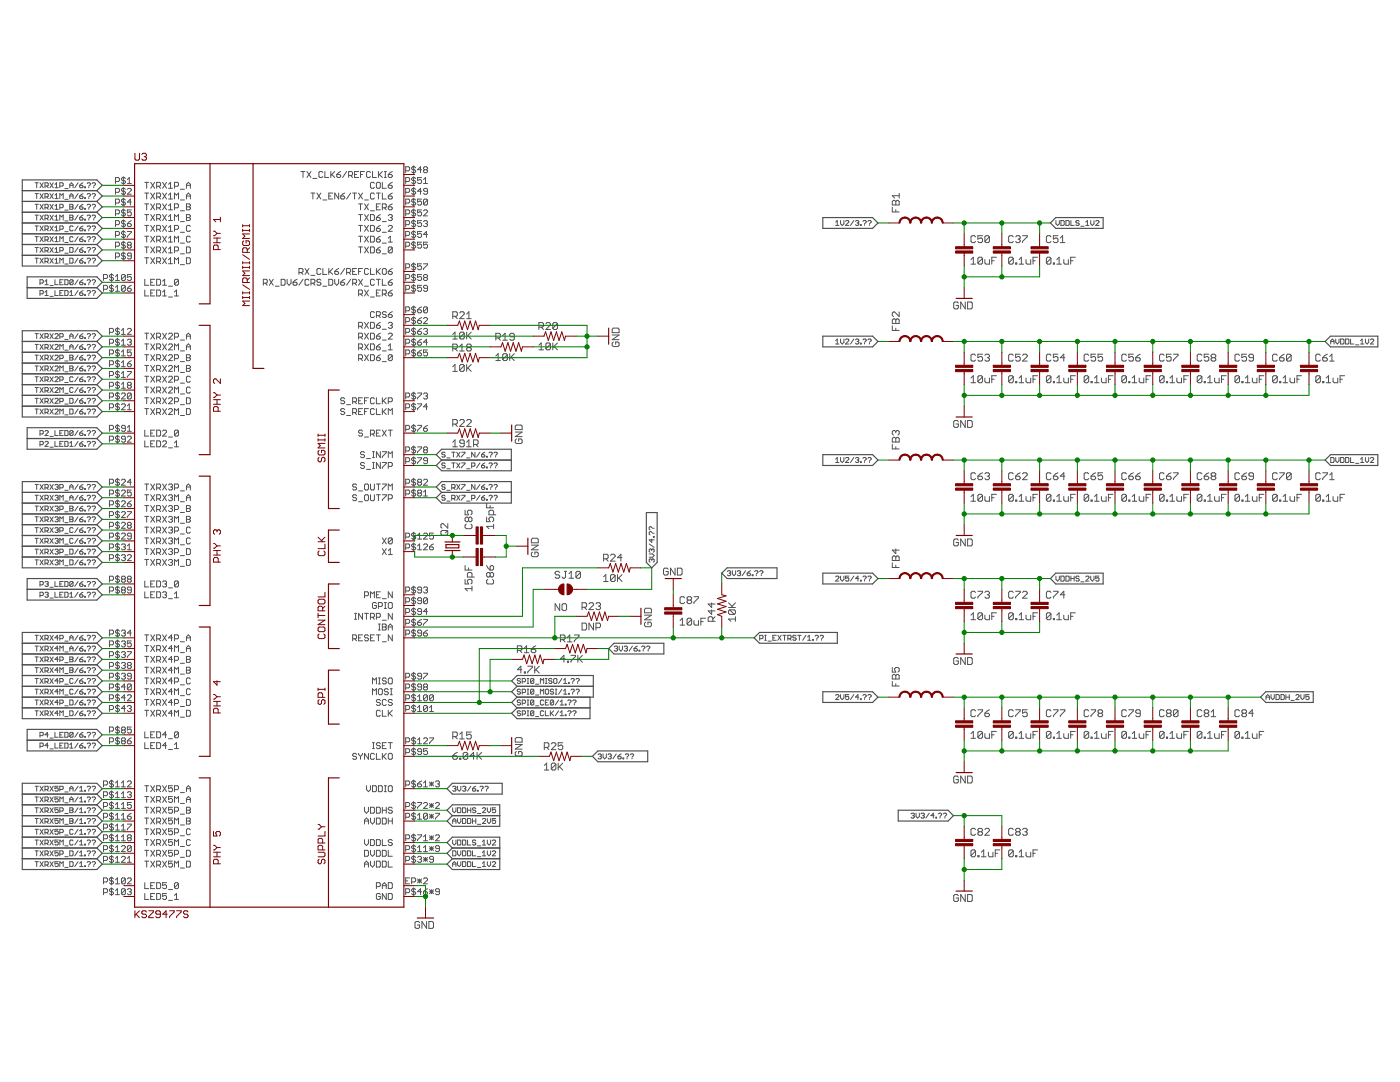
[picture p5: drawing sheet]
<svg xmlns="http://www.w3.org/2000/svg" width="279mm" height="216mm" viewBox="0 0 279 216" stroke-linecap="round" stroke-linejoin="round" font-family="sans-serif">
<g fill="none" stroke="#505050" stroke-width=".2">
<path d="M7 36.5h.7M7 38.6h.7M7.3 36.5v1M7.3 38.6v1M8 36.5l.6 1M8 38.6l.6 1M8.6 36.5l-.6 1M8.6 38.6l-.6 1M9 37.1h.5l.1-.1v-.4l-.1-.1h-.5v1M9 39.3h.5l.1-.2v-.3l-.1-.2h-.5v1M9.3 37.1l.3 .4M9.3 39.3l.3 .3"/>
<path d="M10 36.5l.6 1M10 38.6l.6 1M10.6 36.5l-.6 1M10.6 38.6l-.6 1M11 36.8l.3-.3v1M11 38.9l.3-.3v1M11 37.5h.6M11 39.6h.6M11.9 37.1h.5l.2-.1v-.4l-.2-.1h-.5v1M11.9 39.6v-1l.4 .3 .3-.3v1M12.9 37.6h.7M12.9 39.8h.7"/>
<path d="M13.9 39.1h.7M13.9 37h.7M13.9 37.5v-.7l.3-.3 .4 .3v.7M13.9 39.6v-.7l.3-.3 .4 .3v.7M15.6 36.5l-.7 1M15.6 38.6l-.7 1M15.9 39.1h.5l.2 .4-.2 .1h-.3l-.2-.1zM15.9 37h.5l.2 .3-.2 .2h-.3l-.2-.2zM16.6 36.5l-.7 .5M16.6 38.6l-.7 .5M16.9 37.3h.2v.2h-.2zM16.9 39.5h.2v.1h-.2z"/>
<path d="M17.4 36.6l.1-.1h.4l.2 .1-.4 .5M17.4 38.8l.1-.2h.4l.2 .2-.4 .5M17.7 37.3v.2M17.7 39.5v.1M18.4 36.6l.1-.1h.4l.1 .1-.3 .5M18.4 38.8l.1-.2h.4l.1 .2-.3 .5M18.7 37.3v.2M18.7 39.5v.1M23.1 38.4h.5l.2-.2v-.4l-.2-.2h-.5v1.2M23.1 36.2h.5l.2-.2v-.4l-.2-.2h-.5v1.2M24.6 35.2v1.6M24.6 37.4v1.6"/>
<path d="M24.6 39.5v1.6M25 37.8l-.2-.2h-.4l-.2 .2 .2 .4h.4l.2 .2-.2 .4h-.4l-.2-.2M25 39.9l-.2-.2h-.4l-.2 .2 .2 .4h.4l.2 .2-.2 .4h-.4l-.2-.2M25 35.6l-.2-.2h-.4l-.2 .2 .2 .4h.4l.2 .2v.2l-.2 .2h-.4l-.2-.2M25.4 37.8l.2-.2h.4l.2 .2v.2l-.8 .8h.8M25.4 36.6h.8M25.4 35.8l.4-.4v1.2M28.9 38.5h.8M28.9 36.4h.8M29.3 36.4v1.2M29.3 38.5v1.2M30.1 36.4l.8 1.2"/>
<path d="M30.1 38.5l.8 1.2M30.9 36.4l-.8 1.2M30.9 38.5l-.8 1.2M31.3 39.3h.6l.1-.2v-.4l-.1-.2h-.6v1.2M31.3 37.2h.6l.1-.2v-.4l-.1-.2h-.6v1.2M31.7 37.2l.3 .4M31.7 39.3l.3 .4M32.4 36.4l.8 1.2M32.4 38.5l.8 1.2M33.2 36.4l-.8 1.2M33.2 38.5l-.8 1.2M33.6 39.7h.8"/>
<path d="M33.6 37.6h.8M33.6 36.8l.4-.4v1.2M33.6 38.9l.4-.4v1.2M34.8 37.2h.6l.2-.2v-.4l-.2-.2h-.6v1.2M34.8 39.7v-1.2l.4 .4 .4-.4v1.2M36 39.9h.8M36 37.8h.8M37.2 39.1h.8M37.2 37h.8M37.2 37.6v-.8l.4-.4 .4 .4v.8M37.2 39.7v-.8l.4-.4 .4 .4v.8M60.1 34.2h.8"/>
<path d="M60.5 34.2v1.2M61.3 34.2l.8 1.2M62.1 38.5h.7M62.1 34.2l-.8 1.2M62.4 38.5v1.2M62.4 35.6h.8M63.2 38.5l.8 1.2M64 38.5l-.8 1.2M64.4 39.9h.8M64.4 34.4l-.2-.2h-.4l-.2 .2v.8l.2 .2h.4l.2-.2M64.8 34.2v1.2h.8M65.6 39.1h.4"/>
<path d="M66 34.2v1.2M66.2 34.8l.6 .6M66.4 38.5h-.8v1.2h.8M66.8 34.2l-.8 .8M67.2 34.8h.6l.2 .4-.2 .2h-.4l-.2-.2zM67.6 38.5v1.2l-.8-1.2v1.2M68 39.1h.6l.2 .4-.2 .2h-.4l-.2-.2zM68 34.2l-.8 .6M68.8 38.5l-.8 .6M69.2 34.2l-.8 1.2M69.6 35h.6l.2-.2v-.4l-.2-.2h-.6v1.2M70 38.5l-.8 1.2"/>
<path d="M70 35l.4 .4M70.4 38.5h.8M70.8 38.5v1.2M70.8 34.8h.4M71.6 34.2h-.8v1.2h.8M71.6 38.5l.7 1.2M71.9 34.8h.4M72.3 38.5l-.7 1.2M72.7 34.2h-.8v1.2M72.7 39.9h.8M73.9 34.4l-.2-.2h-.4l-.1 .2v.8l.1 .2h.4l.2-.2M74.3 34.2v1.2h.8"/>
<path d="M74.7 36.6l-.2-.2h-.4l-.2 .2v.8l.2 .2h.4l.2-.2M74.7 38.7l-.2-.2h-.4l-.2 .2v.8l.2 .2h.4l.2-.2M75.1 36.6l.2-.2h.4l.2 .2v.8l-.2 .2h-.4l-.2-.2zM75.1 38.5h.8M75.5 34.2v1.2M75.5 38.5v1.2M75.7 34.8l.6 .6M76.3 36.4v1.2h.8M76.3 38.5v1.2h.8M76.3 34.2l-.8 .8M76.7 35.4h.4M76.7 34.2h.4"/>
<path d="M76.9 34.2v1.2M77.5 34.8h.6l.2 .4-.2 .2h-.4l-.2-.2zM77.5 37h.6l.2 .4-.2 .2h-.4l-.2-.2zM77.5 39.1h.6l.2 .4-.2 .2h-.4l-.2-.2zM78.3 38.5l-.8 .6M78.3 36.4l-.8 .6M78.3 34.2l-.8 .6M81 34.1h.6l.1-.2v-.4l-.1-.2h-.6v1.2M81 36.2h.6l.1-.2v-.4l-.1-.2h-.6v1.2M81 38.4h.6l.1-.2v-.4l-.1-.2h-.6v1.2M82.5 33.1v1.6M82.5 35.2v1.6"/>
<path d="M82.5 37.4v1.6M82.5 39.5v1.6M83 33.5l-.3-.2h-.3l-.3 .4 .3 .2h.3l.3 .4-.3 .2h-.3l-.3-.2M83 35.6l-.3-.2h-.3l-.3 .2 .3 .4h.3l.3 .2-.3 .4h-.3l-.3-.2M83 37.8l-.3-.2h-.3l-.3 .2 .3 .4h.3l.3 .2-.3 .4h-.3l-.3-.2M83 39.9l-.3-.2h-.3l-.3 .2 .3 .4h.3l.3 .2-.3 .4h-.3l-.3-.2M84.1 33.9h-.8l.6-.6v1.2M84.1 38.2h-.8l.6-.6v1.2M84.1 35.4h-.8v.6l.4-.2 .4 .2v.4l-.2 .2h-.4l-.2-.2M84.1 39.7h-.8v.6l.4-.2 .4 .2v.4l-.2 .2h-.4l-.2-.2M84.5 35.8l.4-.4v1.2M84.5 36.6h.8"/>
<path d="M84.7 33.9l-.2-.2 .2-.4h.4l.2 .2-.2 .4M84.7 33.9l-.2 .2 .2 .4h.4l.2-.2-.2-.4M84.7 33.9h.4M85.3 38.2h-.6l-.2-.2 .2-.4h.4l.2 .2v.8l-.2 .2h-.4l-.2-.2M85.3 39.9l-.2-.2h-.4l-.2 .2v.8M85.3 39.9v.8l-.2 .2h-.4l-.2-.2M85.3 39.9l-.8 .8M179.5 38.6v.9M179.5 39.1h-1.4l.4 .4M7 40.8h.7M7 42.9h.7M7 45.1h.7"/>
<path d="M7 47.2h.7M7 49.4h.7M7 51.5h.7M7.3 40.8v1M7.3 42.9v1M7.3 45.1v1M7.3 47.2v1M7.3 49.4v1M7.3 51.5v1M8 40.8l.6 1M8 42.9l.6 1M8 45.1l.6 1"/>
<path d="M8 47.2l.6 1M8 49.4l.6 1M8 51.5l.6 1M8 56.5h.5l.1-.2-.1-.5h-.5v1M8 58.6h.5l.1-.1-.1-.5h-.5v1M8.6 40.8l-.6 1M8.6 42.9l-.6 1M8.6 45.1l-.6 1M8.6 47.2l-.6 1M8.6 49.4l-.6 1M8.6 51.5l-.6 1M9 52.2h.5l.1-.2v-.3l-.1-.2h-.5v1"/>
<path d="M9 41.4h.5l.1-.1v-.4l-.1-.1h-.5v1M9 43.6h.5l.1-.2v-.3l-.1-.2h-.5v1M9 45.7h.5l.1-.1v-.4l-.1-.1h-.5v1M9 47.9h.5l.1-.2v-.3l-.1-.2h-.5v1M9 50h.5l.1-.1v-.4l-.1-.1h-.5v1M9 56.2l.3-.4v1M9 58.3l.3-.3v1M9 56.8h.6M9 59h.6M9.3 41.4l.3 .4M9.3 43.6l.3 .3M9.3 45.7l.3 .4"/>
<path d="M9.3 47.9l.3 .3M9.3 50l.3 .4M9.3 52.2l.3 .3M10 40.8l.6 1M10 42.9l.6 1M10 45.1l.6 1M10 47.2l.6 1M10 49.4l.6 1M10 51.5l.6 1M10 57h.6M10 59.1h.6M10.6 40.8l-.6 1"/>
<path d="M10.6 42.9l-.6 1M10.6 45.1l-.6 1M10.6 47.2l-.6 1M10.6 49.4l-.6 1M10.6 51.5l-.6 1M11 55.8v1h.6M11 58v1h.6M11 41.1l.3-.3v1M11 43.3l.3-.4v1M11 45.4l.3-.3v1M11 47.6l.3-.4v1M11 49.7l.3-.3v1"/>
<path d="M11 51.9l.3-.4v1M11 41.8h.6M11 43.9h.6M11 46.1h.6M11 48.2h.6M11 50.4h.6M11 52.5h.6M11.9 43.9v-1l.4 .4 .3-.4v1M11.9 58.5h.4M11.9 56.3h.4M11.9 41.4h.5l.2-.1v-.4l-.2-.1h-.5v1M11.9 48.2v-1l.4 .4 .3-.4v1"/>
<path d="M11.9 52.5v-1l.4 .4 .3-.4v1M11.9 45.7h.5l.2-.1v-.4l-.2-.1h-.5v1M11.9 50h.5l.2-.1v-.4l-.2-.1h-.5v1M12.6 55.8h-.7v1h.7M12.6 58h-.7v1h.7M12.9 52.7h.7M12.9 41.9h.7M12.9 48.4h.7M12.9 44.1h.7M12.9 46.2h.7M12.9 50.5h.7M12.9 55.8h.5l.2 .2v.6l-.2 .2h-.5z"/>
<path d="M12.9 58h.5l.2 .1v.7l-.2 .2h-.5zM13.9 40.8h.5l.2 .1-.2 .4 .2 .3-.2 .2h-.5zM13.9 43.4h.5M13.9 41.3h.5M13.9 42.9h.5l.2 .2-.2 .3 .2 .4-.2 .1h-.5zM13.9 49.4h.5l.2 .1v.7l-.2 .2h-.5zM13.9 51.5h.5l.2 .2v.6l-.2 .2h-.5zM13.9 59h.7M13.9 58.3l.3-.3v1M14.6 56l-.2-.2h-.3l-.2 .2v.6M14.6 56v.6l-.2 .2h-.3l-.2-.2M14.6 45.2l-.2-.1-.5 .1v.7l.2 .2h.3l.2-.2"/>
<path d="M14.6 47.4l-.2-.2h-.3l-.2 .2v.6l.2 .2h.3l.2-.2M14.6 56l-.7 .6M15.6 40.8l-.7 1M15.6 42.9l-.7 1M15.6 45.1l-.7 1M15.6 47.2l-.7 1M15.6 49.4l-.7 1M15.6 51.5l-.7 1M15.6 55.8l-.7 1M15.6 58l-.7 1M15.9 52h.5l.2 .3-.2 .2h-.3l-.2-.2zM15.9 58.5h.5l.2 .3-.2 .2h-.3l-.2-.2z"/>
<path d="M15.9 56.3h.5l.2 .3-.2 .2h-.3l-.2-.2zM15.9 49.9h.5l.2 .3-.5 .2-.2-.2zM15.9 47.7h.5l.2 .3-.2 .2h-.3l-.2-.2zM15.9 45.6h.5l.2 .3-.2 .2h-.3l-.2-.2zM15.9 43.4h.5l.2 .4-.2 .1h-.3l-.2-.1zM15.9 41.3h.5l.2 .3-.2 .2h-.3l-.2-.2zM16.6 45.1l-.7 .5M16.6 49.4l-.7 .5M16.6 40.8l-.7 .5M16.6 42.9l-.7 .5M16.6 47.2l-.7 .5M16.6 51.5l-.7 .5"/>
<path d="M16.6 55.8l-.7 .5M16.6 58l-.7 .5M16.9 41.6h.2v.2h-.2zM16.9 43.8h.2v.1h-.2zM16.9 45.9h.2v.2h-.2zM16.9 48h.2v.2h-.2zM16.9 50.2h.2v.2h-.2zM16.9 52.3h.2v.2h-.2zM16.9 56.6h.2v.2h-.2zM16.9 58.8h.2v.2h-.2zM17.4 43.1l.1-.2h.4l.2 .2-.4 .5M17.4 40.9l.1-.1h.4l.2 .1-.4 .5"/>
<path d="M17.4 45.2l.1-.1 .6 .1-.4 .5M17.4 47.4l.1-.2h.4l.2 .2-.4 .5M17.4 49.5l.1-.1 .6 .1-.4 .5M17.4 51.7l.1-.2h.4l.2 .2-.4 .5M17.4 56l.1-.2h.4l.2 .2-.4 .5M17.4 58.1l.1-.1h.4l.2 .1-.4 .5M17.7 41.6v.2M17.7 43.8v.1M17.7 45.9v.2M17.7 48v.2M17.7 50.2v.2M17.7 52.3v.2"/>
<path d="M17.7 56.6v.2M17.7 58.8v.2M18.4 40.9l.1-.1h.4l.1 .1-.3 .5M18.4 43.1l.1-.2h.4l.1 .2-.3 .5M18.4 47.4l.1-.2h.4l.1 .2-.3 .5M18.4 51.7l.1-.2h.4l.1 .2-.3 .5M18.4 58.1l.1-.1h.4l.1 .1-.3 .5M18.4 45.2l.1-.1 .5 .1-.3 .5M18.4 49.5l.1-.1 .5 .1-.3 .5M18.4 56l.1-.2h.4l.1 .2-.3 .5M18.7 41.6v.2M18.7 43.8v.1"/>
<path d="M18.7 45.9v.2M18.7 48v.2M18.7 50.2v.2M18.7 52.3v.2M18.7 56.6v.2M18.7 58.8v.2M20.7 55.6h.6l.2-.2v-.4l-.2-.2h-.6v1.2M20.7 57.7h.6l.2-.2v-.4l-.2-.2h-.6v1.2M22.2 54.6v1.6M22.2 56.7v1.6M22.6 57.1l-.2-.2h-.3l-.3 .2 .3 .4h.3l.2 .2-.2 .4h-.3l-.3-.2M22.6 55l-.2-.2h-.3l-.3 .2 .3 .4h.3l.2 .2-.2 .4h-.3l-.3-.2"/>
<path d="M23.1 58.1h.7M23.1 56h.7M23.1 49.1h.5l.2-.2v-.4l-.2-.2h-.5v1.2M23.1 47h.5l.2-.2v-.4l-.2-.2h-.5v1.2M23.1 44.8h.5l.2-.2v-.4l-.2-.2h-.5v1.2M23.1 42.7h.5l.2-.2v-.4l-.2-.2h-.5v1.2M23.1 40.5h.5l.2-.2v-.4l-.2-.2h-.5v1.2M23.1 51.3h.5l.2-.2v-.4l-.2-.2h-.5v1.2M23.1 55.2l.3-.4v1.2M23.1 57.3l.3-.4v1.2M24.6 41.7v1.6M24.6 43.8v1.6"/>
<path d="M24.6 46v1.6M24.6 48.1v1.6M24.6 50.3v1.6M25 44.2l-.2-.2h-.4l-.2 .4 .2 .2h.4l.2 .4-.2 .2h-.4l-.2-.2M25 57.1l-.2-.2h-.4l-.2 .2v.8M25 57.1v.8l-.2 .2h-.4l-.2-.2M25 55l-.2-.2h-.4l-.2 .2v.8M25 55v.8l-.2 .2h-.4l-.2-.2M25 48.5l-.2-.2h-.4l-.2 .4 .2 .2h.4l.2 .4-.2 .2h-.4l-.2-.2M25 46.4l-.2-.2h-.4l-.2 .2 .2 .4h.4l.2 .2-.2 .4h-.4l-.2-.2M25 42.1l-.2-.2h-.4l-.2 .2 .2 .4h.4l.2 .2-.2 .4h-.4l-.2-.2M25 50.7l-.2-.2h-.4l-.2 .2 .2 .4h.4l.2 .2v.2l-.2 .2h-.4l-.2-.2"/>
<path d="M25 55l-.8 .8M25 57.1l-.8 .8M25.4 57.5h.6l.2 .4-.2 .2h-.4l-.2-.2zM25.4 46.2h.8v.2l-.8 .8v.2M25.4 44.6h.6l.2 .4-.2 .2h-.4l-.2-.2zM25.6 48.9l-.2-.2 .2-.4h.4l.2 .2-.2 .4M25.6 48.9l-.2 .2 .2 .4h.4l.2-.2-.2-.4M25.6 48.9h.4M26.2 54.8h-.8v.6l.4-.2 .4 .2v.4l-.2 .2h-.4l-.2-.2M26.2 41.9h-.8v.6l.4-.2 .4 .2v.4l-.2 .2h-.4l-.2-.2M26.2 40.3h-.8l.6-.6v1.2M26.2 51.1h-.6l-.2-.2 .2-.4h.4l.2 .2v.8l-.2 .2h-.4l-.2-.2"/>
<path d="M26.2 44l-.8 .6M26.2 56.9l-.8 .6M28.9 57.9v1.2h.8M28.9 55.7v1.2h.8M28.9 49.3h.8M28.9 47.1h.8M28.9 45h.8M28.9 42.8h.8M28.9 40.7h.8M28.9 51.4h.8M29.3 40.7v1.2M29.3 42.8v1.2"/>
<path d="M29.3 45v1.2M29.3 47.1v1.2M29.3 49.3v1.2M29.3 51.4v1.2M30.1 58.5h.4M30.1 56.3h.4M30.1 40.7l.8 1.2M30.1 42.8l.8 1.2M30.1 45l.8 1.2M30.1 47.1l.8 1.2M30.1 49.3l.8 1.2M30.1 51.4l.8 1.2"/>
<path d="M30.9 57.9h-.8v1.2h.8M30.9 55.7h-.8v1.2h.8M30.9 40.7l-.8 1.2M30.9 42.8l-.8 1.2M30.9 45l-.8 1.2M30.9 47.1l-.8 1.2M30.9 49.3l-.8 1.2M30.9 51.4l-.8 1.2M31.3 57.9h.6l.1 .2v.8l-.1 .2h-.6zM31.3 55.7h.6l.1 .2v.8l-.1 .2h-.6zM31.3 50.1h.6l.1-.2v-.4l-.1-.2h-.6v1.2M31.3 47.9h.6l.1-.2v-.4l-.1-.2h-.6v1.2"/>
<path d="M31.3 45.8h.6l.1-.2v-.4l-.1-.2h-.6v1.2M31.3 43.6h.6l.1-.2v-.4l-.1-.2h-.6v1.2M31.3 41.5h.6l.1-.2v-.4l-.1-.2h-.6v1.2M31.3 52.2h.6l.1-.2v-.4l-.1-.2h-.6v1.2M31.7 41.5l.3 .4M31.7 43.6l.3 .4M31.7 45.8l.3 .4M31.7 47.9l.3 .4M31.7 50.1l.3 .4M31.7 52.2l.3 .4M32.4 59.1h.8M32.4 56.9h.8"/>
<path d="M32.4 40.7l.8 1.2M32.4 42.8l.8 1.2M32.4 45l.8 1.2M32.4 47.1l.8 1.2M32.4 49.3l.8 1.2M32.4 51.4l.8 1.2M32.4 56.1l.5-.4v1.2M32.4 58.3l.5-.4v1.2M33.2 40.7l-.8 1.2M33.2 42.8l-.8 1.2M33.2 45l-.8 1.2M33.2 47.1l-.8 1.2"/>
<path d="M33.2 49.3l-.8 1.2M33.2 51.4l-.8 1.2M33.6 59.3h.8M33.6 57.1h.8M33.6 52.6h.8M33.6 50.5h.8M33.6 48.3h.8M33.6 46.2h.8M33.6 44h.8M33.6 41.9h.8M33.6 41.1l.4-.4v1.2M33.6 43.2l.4-.4v1.2"/>
<path d="M33.6 45.4l.4-.4v1.2M33.6 47.5l.4-.4v1.2M33.6 49.7l.4-.4v1.2M33.6 51.8l.4-.4v1.2M34.8 59.1h.8M34.8 50.1h.6l.2-.2v-.4l-.2-.2h-.6v1.2M34.8 45.8h.6l.2-.2v-.4l-.2-.2h-.6v1.2M34.8 41.5h.6l.2-.2v-.4l-.2-.2h-.6v1.2M34.8 44v-1.2l.4 .4 .4-.4v1.2M34.8 48.3v-1.2l.4 .4 .4-.4v1.2M34.8 52.6v-1.2l.4 .4 .4-.4v1.2M34.8 58.3l.4-.4v1.2"/>
<path d="M35.6 55.9v.8l-.2 .2h-.4l-.2-.2M35.6 55.9l-.2-.2h-.4l-.2 .2v.8M35.6 55.9l-.8 .8M36 50.7h.8M36 48.5h.8M36 46.4h.8M36 44.2h.8M36 42.1h.8M36 52.8h.8M37.2 51.4h.6l.2 .2v.8l-.2 .2h-.6zM37.2 49.3h.6l.2 .2v.8l-.2 .2h-.6zM37.2 42.8h.6l.2 .2-.2 .4 .2 .4-.2 .2h-.6z"/>
<path d="M37.2 43.4h.6M37.2 40.7h.6l.2 .2-.2 .4 .2 .4-.2 .2h-.6zM37.2 41.3h.6M38 47.3l-.2-.2h-.4l-.2 .2v.8l.2 .2h.4l.2-.2M38 45.2l-.2-.2h-.4l-.2 .2v.8l.2 .2h.4l.2-.2M52.6 56.5h.5l.2-.2v-.4l-.2-.2h-.5v1.2M52.9 56.5l.4 .4M53.7 55.7l.8 1.2M54.5 55.7l-.8 1.2M54.9 57.1h.8M56.1 55.7h.6l.2 .2v.8l-.2 .2h-.6zM57.3 55.7v.8l.4 .4 .4-.4v-.8"/>
<path d="M58.5 56.3h.6l.2 .4-.2 .2h-.4l-.2-.2zM59.3 55.7l-.8 .6M59.7 54.4h.6l.2-.2v-.4l-.2-.2h-.6v1.2M60.1 54.4l.4 .4M60.5 55.7l-.8 1.2M60.9 53.6l.8 1.2M61.7 55.9l-.2-.2h-.4l-.2 .2v.8l.2 .2h.4l.2-.2M61.7 53.6l-.8 1.2M62.1 56.5h.6l.1-.2v-.4l-.1-.2h-.6v1.2M62.1 54.9h.7M62.4 56.5l.4 .4M64 55.9l-.2-.2h-.4l-.2 .2 .2 .4h.4l.2 .2-.2 .4h-.4l-.2-.2"/>
<path d="M64 53.8l-.2-.2h-.4l-.2 .2v.8l.2 .2h.4l.2-.2M64.4 57.1h.8M64.4 53.6v1.2h.8M65.6 55.7h.6l.2 .2v.8l-.2 .2h-.6zM65.6 53.6v1.2M65.8 54.2l.6 .6M66.4 53.6l-.8 .8M66.8 54.2h.6l.2 .4-.2 .2h-.4l-.2-.2zM66.8 55.7v.8l.4 .4 .4-.4v-.8M67.6 53.6l-.8 .6M68 56.3h.6l.2 .4-.2 .2h-.4l-.2-.2zM68.8 55.7l-.8 .6"/>
<path d="M68.8 53.6l-.8 1.2M69.2 54.4h.6l.2-.2v-.4l-.2-.2h-.6v1.2M69.6 54.4l.4 .4M70 55.7l-.8 1.2M70.4 56.5h.6l.2-.2v-.4l-.2-.2h-.6v1.2M70.4 54.2h.4M70.8 56.5l.4 .4M71.2 53.6h-.8v1.2h.8M71.6 58.7h.6l.1-.2v-.4l-.1-.2h-.6v1.2M71.6 55.7l.7 1.2M71.6 54.2h.3M71.6 49.3h.7"/>
<path d="M71.6 47.1h.7M71.6 45h.7M71.6 42.8h.7M71.6 40.7h.7M71.9 40.7v1.2M71.9 42.8v1.2M71.9 45v1.2M71.9 47.1v1.2M71.9 49.3v1.2M71.9 58.7l.4 .4M72.3 53.6h-.7v1.2M72.3 55.7l-.7 1.2"/>
<path d="M72.7 57.9l.8 1.2M72.7 57.1h.8M72.7 49.3l.8 1.2M72.7 47.1l.8 1.2M72.7 45l.8 1.2M72.7 42.8l.8 1.2M72.7 40.7l.8 1.2M73.5 53.8l-.2-.2h-.4l-.2 .2v.8l.2 .2h.4l.2-.2M73.5 57.9l-.8 1.2M73.5 49.3l-.8 1.2M73.5 47.1l-.8 1.2M73.5 45l-.8 1.2"/>
<path d="M73.5 42.8l-.8 1.2M73.5 40.7l-.8 1.2M73.9 42.8h.6l.2 .2v.8l-.2 .2h-.6zM73.9 45h.6l.2 .2v.8l-.2 .2h-.6zM73.9 47.1h.6l.2 .2v.8l-.2 .2h-.6zM73.9 49.3h.6l.2 .2v.8l-.2 .2h-.6zM73.9 53.6v1.2h.8M73.9 59.3h.8M73.9 42.1h.8M74.7 55.9l-.2-.2h-.4l-.2 .2v.8l.2 .2h.4l.2-.2M75.1 49.9h.6l.2 .4-.2 .2h-.4l-.2-.2zM75.1 43.4h.6l.2 .4-.2 .2h-.4l-.2-.2z"/>
<path d="M75.1 45.6h.6l.2 .4-.2 .2h-.4l-.2-.2zM75.1 47.7h.6l.2 .4-.2 .2h-.4l-.2-.2zM75.1 53.6v1.2M75.1 58.5h.4M75.1 55.7h.8M75.1 41.3h.4M75.3 54.2l.6 .6M75.5 55.7v1.2M75.9 40.7h-.8v1.2h.8M75.9 57.9h-.8v1.2h.8M75.9 53.6l-.8 .8M75.9 49.3l-.8 .6"/>
<path d="M75.9 47.1l-.8 .6M75.9 45l-.8 .6M75.9 42.8l-.8 .6M76.3 41.5h.6l.2-.2v-.4l-.2-.2h-.6v1.2M76.3 53.8l.2-.2h.4l.2 .2v.8l-.2 .2h-.4l-.2-.2zM76.3 55.7v1.2h.8M76.3 58.7h.6l.2-.2v-.4l-.2-.2h-.6v1.2M76.3 50.7h.8M76.3 48.5h.8M76.3 46.4h.8M76.3 44.2h.8M76.7 58.7l.4 .4"/>
<path d="M76.7 41.5l.4 .4M77.5 41.3h.6l.2 .4-.2 .2h-.4l-.2-.2zM77.5 54.2h.6l.2 .4-.2 .2h-.4l-.2-.2zM77.5 56.3h.6l.2 .4-.2 .2h-.4l-.2-.2zM77.5 58.5h.6l.2 .4-.2 .2h-.4l-.2-.2zM77.5 43l.2-.2h.4l.2 .2-.2 .4M77.5 45.2l.2-.2h.4l.2 .2v.2l-.8 .8h.8M77.5 47.5l.4-.4v1.2M77.5 48.3h.8M77.9 43.4h.2M78.1 43.4l.2 .2-.2 .4h-.4l-.2-.2M78.3 49.5l-.2-.2h-.4l-.2 .2v.8"/>
<path d="M78.3 49.5v.8l-.2 .2h-.4l-.2-.2M78.3 57.9l-.8 .6M78.3 55.7l-.8 .6M78.3 53.6l-.8 .6M78.3 49.5l-.8 .8M78.3 40.7l-.8 .6M81 40.5h.6l.1-.2v-.4l-.1-.2h-.6v1.2M81 42.7h.6l.1-.2v-.4l-.1-.2h-.6v1.2M81 44.8h.6l.1-.2v-.4l-.1-.2h-.6v1.2M81 47h.6l.1-.2v-.4l-.1-.2h-.6v1.2M81 49.1h.6l.1-.2v-.4l-.1-.2h-.6v1.2M81 53.4h.6l.1-.2v-.4l-.1-.2h-.6v1.2"/>
<path d="M81 55.6h.6l.1-.2v-.4l-.1-.2h-.6v1.2M81 57.7h.6l.1-.2v-.4l-.1-.2h-.6v1.2M82.5 41.7v1.6M82.5 43.8v1.6M82.5 46v1.6M82.5 48.1v1.6M82.5 52.4v1.6M82.5 54.6v1.6M82.5 56.7v1.6M83 42.1l-.3-.2h-.3l-.3 .2 .3 .4h.3l.3 .2-.3 .4h-.3l-.3-.2M83 44.2l-.3-.2h-.3l-.3 .4 .3 .2h.3l.3 .4-.3 .2h-.3l-.3-.2M83 46.4l-.3-.2h-.3l-.3 .2 .3 .4h.3l.3 .2-.3 .4h-.3l-.3-.2"/>
<path d="M83 48.5l-.3-.2h-.3l-.3 .4 .3 .2h.3l.3 .4-.3 .2h-.3l-.3-.2M83 52.8l-.3-.2h-.3l-.3 .2 .3 .4h.3l.3 .2-.3 .4h-.3l-.3-.2M83 55l-.3-.2h-.3l-.3 .2 .3 .4h.3l.3 .2-.3 .4h-.3l-.3-.2M83 57.1l-.3-.2h-.3l-.3 .2 .3 .4h.3l.3 .2-.3 .4h-.3l-.3-.2M84.1 41.9h-.8v.6l.6-.2 .2 .2v.4l-.2 .2h-.4l-.2-.2M84.1 44h-.8v.6l.4-.2 .4 .2v.4l-.2 .2h-.4l-.2-.2M84.1 46.2h-.8v.6l.6-.2 .2 .2v.4l-.2 .2h-.4l-.2-.2M84.1 48.3h-.8v.6l.4-.2 .4 .2v.4l-.2 .2h-.4l-.2-.2M84.1 52.6h-.8v.6l.6-.2 .2 .2v.4l-.2 .2h-.4l-.2-.2M84.1 54.8h-.8v.6l.4-.2 .4 .2v.4l-.2 .2h-.4l-.2-.2M84.1 56.9h-.8v.6l.6-.2 .2 .2v.4l-.2 .2h-.4l-.2-.2M84.5 52.6h.8v.2l-.8 .8v.2"/>
<path d="M84.5 42.1l.2-.2h.4l.2 .2v.2l-.8 .8h.8M84.5 44.2l.2-.2h.4l.2 .2-.2 .4M84.7 55.4l-.2-.2 .2-.4h.4l.2 .2-.2 .4M84.7 55.4l-.2 .2 .2 .4h.4l.2-.2-.2-.4M84.7 55.4h.4M84.9 44.6h.2M85.1 44.6l.2 .2-.2 .4h-.4l-.2-.2M85.3 46.8h-.8l.6-.6v1.2M85.3 48.3h-.8v.6l.4-.2 .4 .2v.4l-.2 .2h-.4l-.2-.2M85.3 57.5h-.6l-.2-.2 .2-.4h.4l.2 .2v.8l-.2 .2h-.4l-.2-.2M166.8 45h.6M166.8 44.3l.3-.3v1"/>
<path d="M167.7 44v.7l.4 .3 .3-.3v-.7M168.7 44.2l.2-.2h.3l.2 .2-.7 .8h.7M170.4 44l-.7 1M170.7 44.2l.2-.2h.3l.2 .2-.2 .3M171 44.5h.2M171.2 44.5l.2 .2-.2 .3-.5-.2M171.7 44.8h.2v.2h-.2zM172.2 44.2l.2-.2h.3l.2 .2-.4 .5M172.5 44.8v.2M173.2 44.2l.2-.2h.3l.2 .2-.4 .5M173.5 44.8v.2M178.1 40.2l.2-.2h.2l.3 .2 .4-.2 .3 .2v.7h-1.4z"/>
<path d="M178.1 41.4v.9h1.4M178.8 40.2v.7M178.8 41.8v.5M193.8 52.7h.9M193.8 51.8l.4-.5v1.4M194.7 47.3l-.2-.3h-.5l-.2 .3v.9l.2 .2h.5l.2-.2M196.1 51.6l-.2-.3h-.5l-.2 .3v.9M196.1 51.6v.9l-.2 .2h-.5l-.2-.2M196.1 47h-.9v.7l.4-.2 .5 .2v.5l-.2 .2h-.5l-.2-.2M196.1 51.6l-.9 .9M196.6 51.8v.7l.2 .2h.7v-.9M197.5 47.3l-.3-.3h-.4l-.2 .3v.9"/>
<path d="M197.5 47.3v.9l-.3 .2h-.4l-.2-.2M197.5 47.3l-.9 .9M197.9 52h.5M198.9 51.3h-1v1.4M202.2 47.3l-.2-.3h-.5l-.2 .3v.9l.2 .2h.5l.2-.2M202.2 51.6l-.2-.3h-.5l-.2 .3v.9M202.2 51.6v.9l-.2 .2h-.5l-.2-.2M202.2 51.6l-.9 .9M202.7 52.5h.2v.2h-.2zM202.7 47.3l.2-.3h.5l.2 .3v.2l-.2 .2M203.2 47.7h.2M203.4 47.7l.2 .2v.3l-.2 .2h-.5l-.2-.2"/>
<path d="M203.4 52.7h.9M203.4 51.8l.4-.5v1.4M204.1 47h.9v.3l-.9 .9v.2M204.8 51.8v.7l.2 .2h.7v-.9M206.2 52h.4M207.1 51.3h-.9v1.4M209.7 51.6l-.2-.3h-.4l-.3 .3v.9M209.7 51.6v.9l-.2 .2h-.4l-.3-.2M209.7 47.3l-.2-.3h-.4l-.3 .3v.9l.3 .2h.4l.2-.2M209.7 51.6l-.9 .9M210.2 52.5h.2v.2h-.2zM210.7 44v.7l.4 .3 .3-.3v-.7"/>
<path d="M210.9 52.7h.9M210.9 51.8l.5-.5v1.4M211.1 47h-.9v.7l.5-.2 .4 .2v.5l-.2 .2h-.5l-.2-.2M211.6 48.4h.9M211.6 47.5l.5-.5v1.4M211.7 44h.5l.2 .2v.6l-.2 .2h-.5zM212.3 51.8v.7l.2 .2h.7v-.9M212.7 44h.5l.2 .2v.6l-.2 .2h-.5zM213.7 52h.4M213.7 44v1h.7M214.6 51.3h-.9v1.4M215.4 44.2l-.2-.2h-.3l-.2 .3 .2 .2h.3l.2 .3-.2 .2-.5-.2"/>
<path d="M215.7 45.1h.6M216.7 45h.6M216.7 44.3l.3-.3v1M217.7 44v.7l.3 .3 .3-.3v-.7M218.7 44.2l.1-.2h.4l.1 .2-.6 .8h.6M7 66.6h.7M7 68.7h.7M7 70.9h.7M7 73h.7M7 75.2h.7M7 77.3h.7M7 79.5h.7"/>
<path d="M7.3 66.6v1M7.3 68.7v1M7.3 70.9v1M7.3 73v1M7.3 75.2v1M7.3 77.3v1M7.3 79.5v1M8 66.6l.6 1M8 68.7l.6 1M8 70.9l.6 1M8 73l.6 1M8 75.2l.6 1"/>
<path d="M8 77.3l.6 1M8 79.5l.6 1M8.6 66.6l-.6 1M8.6 68.7l-.6 1M8.6 70.9l-.6 1M8.6 73l-.6 1M8.6 75.2l-.6 1M8.6 77.3l-.6 1M8.6 79.5l-.6 1M9 78h.5l.1-.2v-.3l-.1-.2h-.5v1M9 71.5h.5l.1-.1v-.4l-.1-.1h-.5v1M9 75.8h.5l.1-.1v-.4l-.1-.1h-.5v1"/>
<path d="M9 67.2h.5l.1-.1v-.4l-.1-.1h-.5v1M9 69.4h.5l.1-.2v-.3l-.1-.2h-.5v1M9 73.7h.5l.1-.2v-.3l-.1-.2h-.5v1M9.3 71.5l.3 .4M9.3 67.2l.3 .4M9.3 69.4l.3 .3M9.3 73.7l.3 .3M9.3 75.8l.3 .4M9.3 78l.3 .3M10 66.6l.6 1M10 68.7l.6 1M10 70.9l.6 1"/>
<path d="M10 73l.6 1M10 75.2l.6 1M10 77.3l.6 1M10 79.5l.6 1M10.6 66.6l-.6 1M10.6 68.7l-.6 1M10.6 70.9l-.6 1M10.6 73l-.6 1M10.6 75.2l-.6 1M10.6 77.3l-.6 1M10.6 79.5l-.6 1M11 75.3l.1-.1 .5 .1v.2l-.6 .7h.6"/>
<path d="M11 68.9l.1-.2h.4l.1 .2-.6 .8h.6M11 66.7l.1-.1h.4l.1 .1v.2l-.6 .7h.6M11 77.5l.1-.2h.4l.1 .2v.2l-.6 .6h.6M11 79.7l.1-.2h.4l.1 .2-.6 .8h.6M11 71l.1-.1h.4l.1 .1v.2l-.6 .7h.6M11 73.2l.1-.2h.4l.1 .2v.2l-.6 .6h.6M11.9 71.5h.5l.2-.1v-.4l-.2-.1h-.5v1M11.9 75.8h.5l.2-.1v-.4l-.2-.1h-.5v1M11.9 74v-1l.4 .4 .3-.4v1M11.9 67.2h.5l.2-.1v-.4l-.2-.1h-.5v1M11.9 69.7v-1l.4 .3 .3-.3v1M11.9 78.3v-1l.4 .4 .3-.4v1"/>
<path d="M12.9 67.7h.7M12.9 69.9h.7M12.9 72h.7M12.9 74.2h.7M12.9 76.3h.7M12.9 78.5h.7M13.9 73h.5l.2 .2-.2 .3 .2 .4-.2 .1h-.5zM13.9 71.4h.5M13.9 69.2h.7M13.9 67.1h.7M13.9 73.5h.5M13.9 70.9h.5l.2 .1-.2 .4 .2 .3-.2 .2h-.5z"/>
<path d="M13.9 67.6v-.7l.3-.3 .4 .3v.7M13.9 69.7v-.7l.3-.3 .4 .3v.7M13.9 79.5h.5l.2 .2v.6l-.2 .2h-.5zM14.6 75.3l-.2-.1-.5 .1v.7l.2 .2 .5-.2M14.6 77.5l-.2-.2h-.3l-.2 .2v.6l.2 .2h.3l.2-.2M15.6 66.6l-.7 1M15.6 68.7l-.7 1M15.6 70.9l-.7 1M15.6 73l-.7 1M15.6 75.2l-.7 1M15.6 77.3l-.7 1M15.6 79.5l-.7 1"/>
<path d="M15.9 75.7h.5l.2 .3-.5 .2-.2-.2zM15.9 77.8h.5l.2 .3-.2 .2h-.3l-.2-.2zM15.9 80h.5l.2 .3-.2 .2h-.3l-.2-.2zM15.9 71.4h.5l.2 .3-.2 .2h-.3l-.2-.2zM15.9 69.2h.5l.2 .4-.2 .1h-.3l-.2-.1zM15.9 67.1h.5l.2 .3-.2 .2h-.3l-.2-.2zM15.9 73.5h.5l.2 .4-.2 .1h-.3l-.2-.1zM16.6 66.6l-.7 .5M16.6 68.7l-.7 .5M16.6 70.9l-.7 .5M16.6 73l-.7 .5M16.6 75.2l-.7 .5"/>
<path d="M16.6 77.3l-.7 .5M16.6 79.5l-.7 .5M16.9 76h.2v.2h-.2zM16.9 69.6h.2v.1h-.2zM16.9 67.4h.2v.2h-.2zM16.9 71.7h.2v.2h-.2zM16.9 73.9h.2v.1h-.2zM16.9 78.1h.2v.2h-.2zM17.4 73.2l.1-.2h.4l.2 .2-.4 .5M17.4 66.7l.1-.1h.4l.2 .1-.4 .5M17.4 68.9l.1-.2h.4l.2 .2-.4 .5M17.4 71l.1-.1h.4l.2 .1-.4 .5"/>
<path d="M17.4 75.3l.1-.1 .6 .1-.4 .5M17.4 77.5l.1-.2h.4l.2 .2-.4 .5M17.4 79.7l.1-.2h.4l.2 .2-.4 .4M17.7 67.4v.2M17.7 69.6v.1M17.7 71.7v.2M17.7 73.9v.1M17.7 76v.2M17.7 78.1v.2M18.4 66.7l.1-.1h.4l.1 .1-.3 .5M18.4 68.9l.1-.2h.4l.1 .2-.3 .5M18.4 71l.1-.1h.4l.1 .1-.3 .5"/>
<path d="M18.4 73.2l.1-.2h.4l.1 .2-.3 .5M18.4 75.3l.1-.1 .5 .1-.3 .5M18.4 77.5l.1-.2h.4l.1 .2-.3 .5M18.4 79.7l.1-.2h.4l.1 .2-.3 .4M18.7 67.4v.2M18.7 69.6v.1M18.7 71.7v.2M18.7 73.9v.1M18.7 76v.2M18.7 78.1v.2M21.8 68.5h.6l.2-.2v-.4l-.2-.2h-.6v1.2M21.8 72.8h.6l.2-.2v-.4l-.2-.2h-.6v1.2"/>
<path d="M21.8 79.2h.6l.2-.2v-.4l-.2-.2h-.6v1.2M21.8 70.6h.6l.2-.2v-.4l-.2-.2h-.6v1.2M21.8 66.3h.6l.2-.2v-.4l-.2-.2h-.6v1.2M21.8 74.9h.6l.2-.2v-.4l-.2-.2h-.6v1.2M21.8 77.1h.6l.2-.2v-.4l-.2-.2h-.6v1.2M23.4 65.3v1.6M23.4 67.5v1.6M23.4 69.6v1.6M23.4 71.8v1.6M23.4 73.9v1.6M23.4 76.1v1.6M23.4 78.2v1.6"/>
<path d="M23.8 70l-.2-.2h-.4l-.1 .4 .1 .2h.4l.2 .4-.2 .2h-.4l-.1-.2M23.8 78.6l-.2-.2h-.4l-.1 .4 .1 .2h.4l.2 .4-.2 .2h-.4l-.1-.2M23.8 67.9l-.2-.2h-.4l-.1 .2 .1 .4h.4l.2 .2-.2 .4h-.4l-.1-.2M23.8 65.7l-.2-.2h-.4l-.1 .2 .1 .4h.4l.2 .2v.2l-.2 .2h-.4l-.1-.2M23.8 72.2l-.2-.2h-.4l-.1 .2 .1 .4h.4l.2 .2-.2 .4h-.4l-.1-.2M23.8 74.3l-.2-.2h-.4l-.1 .4 .1 .2h.4l.2 .4-.2 .2h-.4l-.1-.2M23.8 76.5l-.2-.2h-.4l-.1 .2v.2l.1 .2h.4l.2 .4-.2 .2h-.4l-.1-.2M24.2 78.6l.2-.2h.4l.2 .2v.2l-.8 .8h.8M24.2 71h.8M24.2 68.9h.8M24.2 66.7h.8M24.2 65.9l.4-.4v1.2"/>
<path d="M24.2 68.1l.4-.4v1.2M24.2 70.2l.4-.4v1.2M24.2 72.4l.4-.4v1.2M24.2 74.5l.4-.4v1.2M24.2 76.7l.4-.4v1.2M24.2 73.2h.8M24.2 75.3h.8M24.2 77.5h.8M25.4 67.9l.2-.2h.4l.2 .2-.2 .4M25.4 65.7l.2-.2h.4l.2 .2v.2l-.8 .8h.8M25.4 72.6h.6l.2 .4-.2 .2h-.4l-.2-.2zM25.4 74.1h.8v.2l-.8 .8v.2"/>
<path d="M25.6 76.9l-.2-.2 .2-.4h.4l.2 .2-.2 .4M25.6 76.9l-.2 .2 .2 .4h.4l.2-.2-.2-.4M25.6 76.9h.4M25.8 68.3h.2M26 68.3l.2 .2-.2 .4h-.4l-.2-.2M26.2 69.8h-.8v.6l.4-.2 .4 .2v.4l-.2 .2h-.4l-.2-.2M26.2 78.6l-.2-.2h-.4l-.2 .2v.8M26.2 78.6v.8l-.2 .2h-.4l-.2-.2M26.2 72l-.8 .6M26.2 78.6l-.8 .8M28.9 79.4h.8M28.9 70.8h.8"/>
<path d="M28.9 68.6h.8M28.9 66.5h.8M28.9 72.9h.8M28.9 75.1h.8M28.9 77.2h.8M29.3 66.5v1.2M29.3 68.6v1.2M29.3 70.8v1.2M29.3 72.9v1.2M29.3 75.1v1.2M29.3 77.2v1.2M29.3 79.4v1.2"/>
<path d="M30.1 66.5l.8 1.2M30.1 68.6l.8 1.2M30.1 70.8l.8 1.2M30.1 72.9l.8 1.2M30.1 75.1l.8 1.2M30.1 77.2l.8 1.2M30.1 79.4l.8 1.2M30.9 66.5l-.8 1.2M30.9 68.6l-.8 1.2M30.9 70.8l-.8 1.2M30.9 72.9l-.8 1.2M30.9 75.1l-.8 1.2"/>
<path d="M30.9 77.2l-.8 1.2M30.9 79.4l-.8 1.2M31.3 71.6h.6l.1-.2v-.4l-.1-.2h-.6v1.2M31.3 69.4h.6l.1-.2v-.4l-.1-.2h-.6v1.2M31.3 67.3h.6l.1-.2v-.4l-.1-.2h-.6v1.2M31.3 73.7h.6l.1-.2v-.4l-.1-.2h-.6v1.2M31.3 75.9h.6l.1-.2v-.4l-.1-.2h-.6v1.2M31.3 78h.6l.1-.2v-.4l-.1-.2h-.6v1.2M31.7 67.3l.3 .4M31.7 69.4l.3 .4M31.7 71.6l.3 .4M31.7 73.7l.3 .4"/>
<path d="M31.7 75.9l.3 .4M31.7 78l.3 .4M32.4 66.5l.8 1.2M32.4 68.6l.8 1.2M32.4 70.8l.8 1.2M32.4 72.9l.8 1.2M32.4 75.1l.8 1.2M32.4 77.2l.8 1.2M32.4 79.4l.8 1.2M33.2 66.5l-.8 1.2M33.2 68.6l-.8 1.2M33.2 70.8l-.8 1.2"/>
<path d="M33.2 72.9l-.8 1.2M33.2 75.1l-.8 1.2M33.2 77.2l-.8 1.2M33.2 79.4l-.8 1.2M33.6 73.1l.2-.2h.4l.2 .2v.2l-.8 .8h.8M33.6 71l.2-.2h.4l.2 .2v.2l-.8 .8h.8M33.6 68.8l.2-.2h.4l.2 .2v.2l-.8 .8h.8M33.6 66.7l.2-.2h.4l.2 .2v.2l-.8 .8h.8M33.6 79.6l.2-.2h.4l.2 .2v.2l-.8 .8h.8M33.6 77.4l.2-.2h.4l.2 .2v.2l-.8 .8h.8M33.6 75.3l.2-.2h.4l.2 .2v.2l-.8 .8h.8M34.8 71.6h.6l.2-.2v-.4l-.2-.2h-.6v1.2"/>
<path d="M34.8 67.3h.6l.2-.2v-.4l-.2-.2h-.6v1.2M34.8 69.8v-1.2l.4 .4 .4-.4v1.2M34.8 74.1v-1.2l.4 .4 .4-.4v1.2M34.8 75.9h.6l.2-.2v-.4l-.2-.2h-.6v1.2M34.8 78.4v-1.2l.4 .4 .4-.4v1.2M36 72.2h.8M36 70h.8M36 67.9h.8M36 74.3h.8M36 76.5h.8M36 78.6h.8M37.2 72.9h.6l.2 .2-.2 .4 .2 .4-.2 .2h-.6z"/>
<path d="M37.2 70.8h.6l.2 .2-.2 .4 .2 .4-.2 .2h-.6zM37.2 79.4h.6l.2 .2v.8l-.2 .2h-.6zM37.2 71.4h.6M37.2 69.2h.8M37.2 67.1h.8M37.2 67.7v-.8l.4-.4 .4 .4v.8M37.2 69.8v-.8l.4-.4 .4 .4v.8M37.2 73.5h.6M38 77.4l-.2-.2h-.4l-.2 .2v.8l.2 .2h.4l.2-.2M38 75.3l-.2-.2h-.4l-.2 .2v.8l.2 .2h.4l.2-.2M68.8 79.6l-.2-.2h-.4l-.2 .4 .2 .2h.4l.2 .4-.2 .2h-.4l-.2-.2M71.6 65.1h.6l.1-.2v-.4l-.1-.2h-.6v1.2"/>
<path d="M71.6 67.3h.6l.1-.2v-.4l-.1-.2h-.6v1.2M71.6 69.4h.6l.1-.2v-.4l-.1-.2h-.6v1.2M71.6 71.6h.6l.1-.2v-.4l-.1-.2h-.6v1.2M71.6 80h.3M71.9 71.6l.4 .4M71.9 69.4l.4 .4M71.9 67.3l.4 .4M71.9 65.1l.4 .4M72.3 79.4h-.7v1.2h.7M72.7 80h.4M72.7 70.8l.8 1.2M72.7 68.6l.8 1.2"/>
<path d="M72.7 66.5l.8 1.2M72.7 64.3l.8 1.2M73.5 79.4h-.8v1.2M73.5 70.8l-.8 1.2M73.5 68.6l-.8 1.2M73.5 66.5l-.8 1.2M73.5 64.3l-.8 1.2M73.9 70.8h.6l.2 .2v.8l-.2 .2h-.6zM73.9 68.6h.6l.2 .2v.8l-.2 .2h-.6zM73.9 66.5h.6l.2 .2v.8l-.2 .2h-.6zM73.9 64.3h.6l.2 .2v.8l-.2 .2h-.6zM74.7 62.4l-.2-.2h-.4l-.2 .2v.8l.2 .2h.4l.2-.2"/>
<path d="M74.7 79.6l-.2-.2h-.4l-.2 .2v.8l.2 .2h.4l.2-.2M75.1 71.4h.6l.2 .4-.2 .2h-.4l-.2-.2zM75.1 69.2h.6l.2 .4-.2 .2h-.4l-.2-.2zM75.1 67.1h.6l.2 .4-.2 .2h-.4l-.2-.2zM75.1 63h.6l.2-.2v-.4l-.2-.2h-.6v1.2M75.1 64.9h.6l.2 .4-.2 .2h-.4l-.2-.2zM75.1 79.4v1.2h.8M75.5 63l.4 .4M75.9 70.8l-.8 .6M75.9 68.6l-.8 .6M75.9 66.5l-.8 .6M75.9 64.3l-.8 .6"/>
<path d="M76.3 79.4v1.2M76.3 72.2h.8M76.3 70h.8M76.3 67.9h.8M76.3 65.7h.8M76.5 80l.6 .6M77.1 62.4l-.2-.2h-.4l-.2 .2 .2 .4h.4l.2 .2-.2 .4h-.4l-.2-.2M77.1 79.4l-.8 .8M77.5 69.8h.8M77.5 66.7l.2-.2h.4l.2 .2v.2l-.8 .8h.8M77.5 62.8h.6l.2 .4-.2 .2h-.4l-.2-.2zM77.5 64.5l.2-.2h.4l.2 .2-.2 .4"/>
<path d="M77.5 69l.4-.4v1.2M77.9 64.9h.2M78.1 64.9l.2 .2-.2 .4h-.4l-.2-.2M78.3 71v.8l-.2 .2h-.4l-.2-.2M78.3 71l-.2-.2h-.4l-.2 .2v.8M78.3 71l-.8 .8M78.3 62.2l-.8 .6M81 68.5h.6l.1-.2v-.4l-.1-.2h-.6v1.2M81 62h.6l.1-.2v-.4l-.1-.2h-.6v1.2M81 64.2h.6l.1-.2v-.4l-.1-.2h-.6v1.2M81 66.3h.6l.1-.2v-.4l-.1-.2h-.6v1.2M81 70.6h.6l.1-.2v-.4l-.1-.2h-.6v1.2"/>
<path d="M81 79.2h.6l.1-.2v-.4l-.1-.2h-.6v1.2M82.5 61v1.6M82.5 63.2v1.6M82.5 65.3v1.6M82.5 67.5v1.6M82.5 69.6v1.6M82.5 78.2v1.6M83 61.4l-.3-.2h-.3l-.3 .2 .3 .4h.3l.3 .2-.3 .4h-.3l-.3-.2M83 63.6l-.3-.2h-.3l-.3 .4 .3 .2h.3l.3 .4-.3 .2h-.3l-.3-.2M83 65.7l-.3-.2h-.3l-.3 .2 .3 .4h.3l.3 .2-.3 .4h-.3l-.3-.2M83 67.9l-.3-.2h-.3l-.3 .2 .3 .4h.3l.3 .2-.3 .4h-.3l-.3-.2M83 70l-.3-.2h-.3l-.3 .4 .3 .2h.3l.3 .4-.3 .2h-.3l-.3-.2"/>
<path d="M83 78.6l-.3-.2h-.3l-.3 .4 .3 .2h.3l.3 .4-.3 .2h-.3l-.3-.2M83.3 61.8h.6l.2 .4-.2 .2h-.4l-.2-.2zM83.3 64h.6l.2 .4-.2 .2h-.4l-.2-.2zM83.3 66.1h.6l.2 .4-.2 .2h-.4l-.2-.2zM83.3 68.3h.6l.2 .4-.2 .2h-.4l-.2-.2zM83.3 70.4h.6l.2 .4-.2 .2h-.4l-.2-.2zM83.3 78.4h.8v.2l-.8 .8v.2M84.1 69.8l-.8 .6M84.1 67.7l-.8 .6M84.1 61.2l-.8 .6M84.1 65.5l-.8 .6M84.1 63.4l-.8 .6"/>
<path d="M84.5 63.6l.2-.2h.4l.2 .2v.2l-.8 .8h.8M84.5 65.7l.2-.2h.4l.2 .2-.2 .4M84.5 78.6l.2-.2h.4l.2 .2-.2 .4M84.9 79h.2M84.9 66.1h.2M85.1 66.1l.2 .2-.2 .4h-.4l-.2-.2M85.1 79l.2 .2-.2 .4h-.4l-.2-.2M85.3 68.3h-.8l.6-.6v1.2M85.3 61.4l-.2-.2h-.4l-.2 .2v.8M85.3 69.8h-.8v.6l.4-.2 .4 .2v.4l-.2 .2h-.4l-.2-.2M85.3 61.4v.8l-.2 .2h-.4l-.2-.2M85.3 61.4l-.8 .8"/>
<path d="M90.4 63.1h.6l.3-.2v-.5l-.3-.2h-.6v1.4M90.4 69.6h.6l.3-.3v-.4l-.3-.2h-.6v1.3M90.4 73.2l.4-.5v1.4M90.4 66.7l.4-.4v1.3M90.4 74.1h.9M90.4 67.6h.9M90.8 69.6l.5 .4M90.8 63.1l.5 .5M91.7 62.4l.3-.2h.4l.2 .2v.3l-.9 .9h.9M91.7 69.1l.5-.4v1.3M91.7 70h.9M92.6 66.5l-.2-.2h-.4l-.3 .2v.9"/>
<path d="M92.6 73l-.2-.3h-.4l-.3 .3v.9M92.6 73v.9l-.2 .2h-.4l-.3-.2M92.6 66.5v.9l-.2 .2h-.4l-.3-.2M92.6 73l-.9 .9M92.6 66.5l-.9 .9M93.1 66.3v1.3M93.1 72.7v1.4M93.1 62.7l.5-.5v1.4M93.1 63.6h.9M93.3 69.3l-.2-.2 .2-.4h.5l.2 .2v.2l-.2 .2M93.3 69.3l-.2 .3 .2 .4h.5l.2-.2v-.2l-.2-.3M93.3 73.4l.7 .7"/>
<path d="M93.3 67l.7 .6M93.3 69.3h.5M94 72.7l-.9 .9M94 66.3l-.9 .9M99 71l.4-.4v1.3M99 71.9h.9M99 67.4h.6l.3-.2v-.5l-.3-.2h-.6v1.4M99.4 67.4l.5 .5M100.3 67l.5-.5v1.4M100.3 67.9h1M101.3 70.8v.9l-.3 .2h-.4l-.3-.2M101.3 70.8l-.3-.2h-.4l-.3 .2v.9"/>
<path d="M101.3 70.8l-1 .9M101.7 70.6v1.3M102 71.3l.6 .6M102.6 67.2h-.6l-.3-.2v-.3l.3-.2h.4l.2 .2v.9l-.2 .3h-.4l-.3-.3M102.6 70.6l-.9 .9M107.5 68.9l.5-.5v1.4M107.5 69.8h1M107.5 65.3h.7l.3-.3v-.4l-.3-.2h-.7v1.3M108 65.3l.5 .4M108.9 64.6l.3-.2h.4l.3 .2v.2l-1 .9h1M109.9 68.6v1l-.3 .2h-.4l-.3-.2M109.9 68.6l-.3-.2h-.4l-.3 .2v1"/>
<path d="M109.9 68.6l-1 1M110.3 68.4v1.4M110.6 69.1l.7 .7M111.3 64.6l-.3-.2h-.4l-.3 .2v.9M111.3 68.4l-1 .9M111.3 64.6v.9l-.3 .2h-.4l-.3-.2M111.3 64.6l-1 .9M122.2 66.8h1.3l-1.3 1h1.3M122.4 68.2l-.2 .3v.4l.2 .3h.9l.2-.3v-.4l-.2-.3h-.4v.5M122.4 65.5h.9l.2 .2v.7h-1.3v-.7zM166.8 68.6h.6M166.8 68l.3-.4v1"/>
<path d="M167.7 67.6v.7l.4 .3 .3-.3v-.7M168.7 67.8l.2-.2h.3l.2 .2v.2l-.7 .6h.7M170.4 67.6l-.7 1M170.7 67.8l.2-.2h.3l.2 .2-.2 .3M171 68.1h.2M171.2 68.1l.2 .2-.2 .3h-.3l-.2-.1M171.7 68.5h.2v.1h-.2zM172.2 67.8l.2-.2h.3l.2 .2-.4 .5M172.5 68.5v.1M173.2 67.8l.2-.2h.3l.2 .2-.4 .5M173.5 68.5v.1M178.1 63.9l.2-.3h.2l.3 .3 .4-.3 .3 .3v.6h-1.4z"/>
<path d="M178.1 65v.9h1.4M178.8 63.9v.6M178.8 65.5v.4M179.5 62.3v.9l-1-.9-.4 .2v.4l.2 .3M191.3 60.5l-.3-.2h-.4l-.3 .2v.9l.3 .2h.4l.3-.2v-.5h-.5M192.6 60.3v1.3l-.9-1.3v1.3M193.1 60.3h.7l.2 .2v.9l-.2 .2h-.7zM193.8 75.4l.4-.4v1.4M193.8 76.4h.9M194.7 70.9l-.2-.2h-.5l-.2 .2v.9l.2 .3h.5l.2-.3M196.1 70.7h-.9v.7l.7-.3 .2 .3v.4l-.2 .3h-.5l-.2-.3M196.1 75.2l-.2-.2h-.5l-.2 .2v.9"/>
<path d="M196.1 75.2v.9l-.2 .3h-.5l-.2-.3M196.1 75.2l-.9 .9M196.6 75.4v.7l.2 .3h.7v-1M196.6 70.9l.2-.2h.4l.3 .2v.2l-.3 .3M197 71.4h.2M197.2 71.4l.3 .2v.2l-.3 .3h-.4l-.2-.3M197.9 75.7h.5M198.9 75h-1v1.4M202.2 70.9l-.2-.2h-.5l-.2 .2v.9l.2 .3h.5l.2-.3M202.2 75.2l-.2-.2h-.5l-.2 .2v.9M202.2 75.2v.9l-.2 .3h-.5l-.2-.3M202.2 75.2l-.9 .9"/>
<path d="M202.7 76.1h.2v.3h-.2zM203.4 75.4l.4-.4v1.4M203.4 76.4h.9M203.6 70.7h-.9v.7l.5-.3 .4 .3v.4l-.2 .3h-.5l-.2-.3M204.1 70.9l.2-.2h.5l.2 .2v.2l-.9 1h.9M204.8 75.4v.7l.2 .3h.7v-1M206.2 75.7h.4M207.1 75h-.9v1.4M209.7 70.9l-.2-.2h-.4l-.3 .2v.9l.3 .3h.4l.2-.3M209.7 75.2l-.2-.2h-.4l-.3 .2v.9M209.7 75.2v.9l-.2 .3h-.4l-.3-.3M209.7 75.2l-.9 .9"/>
<path d="M210.2 76.1h.2v.3h-.2zM210.9 75.4l.5-.4v1.4M210.9 76.4h.9M211.1 70.7h-.9v.7l.5-.3h.2l.2 .3v.4l-.2 .3h-.5l-.2-.3M212.3 75.4v.7l.2 .3h.7v-1M212.5 71.4h-.9l.7-.7v1.4M213.7 75.7h.4M214.6 75h-.9v1.4M217.3 70.9l-.3-.2h-.4l-.2 .2v.9l.2 .3h.4l.3-.3M217.3 75.2l-.3-.2h-.4l-.2 .2v.9M217.3 75.2v.9l-.3 .3h-.4l-.2-.3M217.3 75.2l-.9 .9"/>
<path d="M217.7 76.1h.3v.3h-.3zM218.4 76.4h1M218.4 75.4l.5-.4v1.4M218.7 70.7h-1v.7l.5-.3h.2l.3 .3v.4l-.3 .3h-.4l-.3-.3M219.8 75.4v.7l.2 .3h.7v-1M220 70.7h-.9v.7l.5-.3h.2l.2 .3v.4l-.2 .3h-.4l-.3-.3M221.2 75.7h.5M222.1 75h-.9v1.4M224.8 75.2l-.2-.2h-.5l-.2 .2v.9M224.8 75.2v.9l-.2 .3h-.5l-.2-.3M224.8 70.9l-.2-.2h-.5l-.2 .2v.9l.2 .3h.5l.2-.3M224.8 75.2l-.9 .9"/>
<path d="M225.3 76.1h.2v.3h-.2zM226 76.4h.9M226 75.4l.4-.4v1.4M226.2 70.7h-.9v.7l.7-.3 .2 .3v.4l-.2 .3h-.5l-.2-.3M226.7 71.4h.7l.2 .4-.2 .3h-.5l-.2-.3zM227.4 75.4v.7l.2 .3h.7v-1M227.6 70.7l-.9 .7M228.7 75.7h.5M229.7 75h-1v1.4M232.3 75.2l-.2-.2h-.5l-.2 .2v.9M232.3 75.2v.9l-.2 .3h-.5l-.2-.3M232.3 70.9l-.2-.2h-.5l-.2 .2v.9l.2 .3h.5l.2-.3"/>
<path d="M232.3 75.2l-.9 .9M232.8 76.1h.2v.3h-.2zM233.5 76.4h.9M233.5 75.4l.5-.4v1.4M233.7 70.7h-.9v.7l.7-.3 .2 .3v.4l-.2 .3h-.5l-.2-.3M234.2 70.7h.9v.2l-.9 .9v.3M234.9 75.4v.7l.2 .3h.7v-1M236.3 75.7h.4M237.2 75h-.9v1.4M239.9 75.2l-.3-.2h-.4l-.3 .2v.9M239.9 75.2v.9l-.3 .3h-.4l-.3-.3M239.9 70.9l-.3-.2h-.4l-.3 .2v.9l.3 .3h.4l.3-.3"/>
<path d="M239.9 75.2l-1 .9M240.3 76.1h.3v.3h-.3zM241 76.4h.9M241 75.4l.5-.4v1.4M241.2 70.7h-.9v.7l.5-.3h.2l.2 .3v.4l-.2 .3h-.4l-.3-.3M241.9 71.4h.5M241.9 71.4l-.2-.3v-.2l.2-.2h.5l.2 .2v.2l-.2 .3M241.9 71.4l-.2 .2v.2l.2 .3h.5l.2-.3v-.2l-.2-.2M242.4 75.4v.7l.2 .3h.7v-1M243.8 75.7h.4M244.7 75h-.9v1.4M247.4 75.2l-.3-.2h-.4l-.2 .2v.9"/>
<path d="M247.4 75.2v.9l-.3 .3h-.4l-.2-.3M247.4 70.9l-.3-.2h-.4l-.2 .2v.9l.2 .3h.4l.3-.3M247.4 75.2l-.9 .9M247.8 76.1h.3v.3h-.3zM248.5 76.4h.9M248.5 75.4l.5-.4v1.4M248.8 70.7h-1v.7l.7-.3 .3 .3v.4l-.3 .3h-.4l-.3-.3M249.9 75.4v.7l.2 .3h.7v-1M250.1 71.4h-.6l-.3-.3v-.2l.3-.2h.4l.2 .2v.9l-.2 .3h-.4l-.3-.3M251.3 75.7h.5M252.2 75h-.9v1.4M254.9 75.2l-.2-.2h-.5l-.2 .2v.9"/>
<path d="M254.9 75.2v.9l-.2 .3h-.5l-.2-.3M254.9 70.9l-.2-.2h-.5l-.2 .2v.9l.2 .3h.5l.2-.3M254.9 75.2l-.9 .9M255.4 76.1h.2v.3h-.2zM255.4 71.4h.7l.2 .2v.2l-.2 .3h-.5l-.2-.3zM256.1 76.4h.9M256.1 75.4l.4-.4v1.4M256.3 70.7l-.9 .7M257.5 75.4v.7l.2 .3h.7v-1M257.7 70.9l-.2-.2h-.5l-.2 .2v.9M257.7 70.9v.9l-.2 .3h-.5l-.2-.3M257.7 70.9l-.9 .9"/>
<path d="M258.8 75.7h.5M259.8 75h-1v1.4M263.5 75.2l-.2-.2h-.5l-.2 .2v.9M263.5 75.2v.9l-.2 .3h-.5l-.2-.3M263.5 70.9l-.2-.2h-.5l-.2 .2v.9l.2 .3h.5l.2-.3M263.5 75.2l-.9 .9M264 76.1h.2v.3h-.2zM264 71.4h.7l.2 .2v.2l-.2 .3h-.5l-.2-.3zM264.7 76.4h.9M264.7 75.4l.4-.4v1.4M264.9 70.7l-.9 .7M265.4 72.1h.9"/>
<path d="M265.4 71.1l.4-.4v1.4M265.6 68.1h.6M265.6 68.6v-.6l.3-.4 .3 .4v.6M266 75.4v.7l.3 .3h.7v-1M266.6 67.6v.7l.3 .3 .3-.3v-.7M267.4 75.7h.5M267.5 67.6h.6l.1 .2v.7l-.1 .1h-.6zM268.4 75h-1v1.4M268.5 67.6h.5l.2 .2v.7l-.2 .1h-.5zM269.5 67.6v1h.7M270.5 68.8h.7M271.5 68.6h.7"/>
<path d="M271.5 68l.3-.4v1M272.5 67.6v.7l.3 .3 .4-.3v-.7M273.5 67.8l.2-.2h.3l.2 .2v.2l-.7 .6h.7M7 96.7h.7M7 98.8h.7M7 81.6h.7M7.3 81.6v1M7.3 96.7v1M7.3 98.8v1M8 88.7h.5l.1-.1-.1-.5h-.5v1M8 86.6h.5l.1-.2-.1-.5h-.5v1M8 96.7l.6 1"/>
<path d="M8 98.8l.6 1M8 81.6l.6 1M8.6 96.7l-.6 1M8.6 98.8l-.6 1M8.6 81.6l-.6 1M9 97.3h.5l.1-.1v-.4l-.1-.1h-.5v1M9 86.1l.1-.2h.4l.1 .2v.2l-.6 .6h.6M9 80.1h.5l.1-.1v-.3l-.1-.2h-.5v1M9 82.3h.5l.1-.2v-.3l-.1-.2h-.5v1M9 99.5h.5l.1-.2v-.3l-.1-.2h-.5v1M9 88.2l.1-.1h.4l.1 .1v.2l-.6 .7h.6M9.3 82.3l.3 .3"/>
<path d="M9.3 97.3l.3 .4M9.3 99.5l.3 .3M9.3 80.1l.3 .4M10 96.7l.6 1M10 98.8l.6 1M10 81.6l.6 1M10 87.1h.6M10 89.2h.6M10.6 96.7l-.6 1M10.6 98.8l-.6 1M10.6 81.6l-.6 1M11 99l.1-.2h.4l.1 .2-.1 .3"/>
<path d="M11 96.8l.1-.1h.4l.1 .1-.1 .4M11 81.8l.1-.2h.4l.1 .2v.2l-.6 .6h.6M11 85.9v1h.6M11 88.1v1h.6M11.3 99.3h.2M11.3 97.2h.2M11.5 97.2l.1 .1-.1 .4h-.4l-.1-.2M11.5 99.3l.1 .2-.1 .3h-.4l-.1-.1M11.9 86.4h.4M11.9 88.6h.4M11.9 80.1h.5l.2-.1v-.3l-.2-.2h-.5v1M11.9 82.6v-1l.4 .4 .3-.4v1"/>
<path d="M11.9 97.3h.5l.2-.1v-.4l-.2-.1h-.5v1M11.9 99.8v-1l.4 .4 .3-.4v1M12.6 85.9h-.7v1h.7M12.6 88.1h-.7v1h.7M12.9 85.9h.5l.2 .2v.6l-.2 .2h-.5zM12.9 97.8h.7M12.9 100h.7M12.9 80.6h.7M12.9 82.8h.7M12.9 88.1h.5l.2 .1v.7l-.2 .2h-.5zM13.9 99.3h.7M13.9 97.2h.7"/>
<path d="M13.9 81.6h.5l.2 .2v.6l-.2 .2h-.5zM13.9 97.7v-.7l.3-.3 .4 .3v.7M13.9 99.8v-.6l.3-.4 .4 .4v.6M13.9 88.4l.3-.3v1M13.9 89.1h.7M14.6 86.1l-.2-.2h-.3l-.2 .2v.6M14.6 86.1v.6l-.2 .2h-.3l-.2-.2M14.6 86.1l-.7 .6M15.6 96.7l-.7 1M15.6 98.8l-.7 1M15.6 81.6l-.7 1M15.6 85.9l-.7 1"/>
<path d="M15.6 88.1l-.7 1M15.9 99.3h.5l.2 .4-.2 .1h-.3l-.2-.1zM15.9 97.2h.5l.2 .3-.2 .2h-.3l-.2-.2zM15.9 86.4h.5l.2 .3-.2 .2h-.3l-.2-.2zM15.9 82.1h.5l.2 .3-.2 .2h-.3l-.2-.2zM15.9 88.6h.5l.2 .3-.2 .2h-.3l-.2-.2zM16.6 96.7l-.7 .5M16.6 98.8l-.7 .5M16.6 81.6l-.7 .5M16.6 85.9l-.7 .5M16.6 88.1l-.7 .5M16.9 80.3h.2v.2h-.2z"/>
<path d="M16.9 82.4h.2v.2h-.2zM16.9 86.7h.2v.2h-.2zM16.9 88.9h.2v.2h-.2zM16.9 97.5h.2v.2h-.2zM16.9 99.7h.2v.1h-.2zM17.4 99l.1-.2h.4l.2 .2-.4 .5M17.4 86.1l.1-.2h.4l.2 .2-.4 .5M17.4 81.8l.1-.2h.4l.2 .2-.4 .5M17.4 88.2l.1-.1h.4l.2 .1-.4 .5M17.4 96.8l.1-.1h.4l.2 .1-.4 .5M17.7 80.3v.2M17.7 82.4v.2"/>
<path d="M17.7 86.7v.2M17.7 88.9v.2M17.7 97.5v.2M17.7 99.7v.1M18.4 86.1l.1-.2h.4l.1 .2-.3 .5M18.4 81.8l.1-.2h.4l.1 .2-.3 .5M18.4 88.2l.1-.1h.4l.1 .1-.3 .5M18.4 96.8l.1-.1h.4l.1 .1-.3 .5M18.4 99l.1-.2h.4l.1 .2-.3 .5M18.7 80.3v.2M18.7 82.4v.2M18.7 86.7v.2"/>
<path d="M18.7 88.9v.2M18.7 97.5v.2M18.7 99.7v.1M21.8 81.4h.6l.2-.2v-.4l-.2-.2h-.6v1.2M21.8 96.4h.6l.2-.2v-.4l-.2-.2h-.6v1.2M21.8 98.6h.6l.2-.2v-.4l-.2-.2h-.6v1.2M21.8 87.8h.6l.2-.2v-.4l-.2-.2h-.6v1.2M21.8 85.7h.6l.2-.2v-.4l-.2-.2h-.6v1.2M23.4 80.4v1.6M23.4 84.7v1.6M23.4 86.8v1.6M23.4 95.4v1.6"/>
<path d="M23.4 97.6v1.6M23.4 99.7v1.6M23.8 87.2l-.2-.2h-.4l-.1 .2 .1 .4h.4l.2 .2-.2 .4h-.4l-.1-.2M23.8 98l-.2-.2h-.4l-.1 .2 .1 .4h.4l.2 .2-.2 .4h-.4l-.1-.2M23.8 85.1l-.2-.2h-.4l-.1 .4 .1 .2h.4l.2 .4-.2 .2h-.4l-.1-.2M23.8 95.8l-.2-.2h-.4l-.1 .2v.2l.1 .2h.4l.2 .4-.2 .2h-.4l-.1-.2M23.8 80.8l-.2-.2h-.4l-.1 .2v.2l.1 .2h.4l.2 .4-.2 .2h-.4l-.1-.2M24.2 98l.2-.2h.4l.2 .2v.2l-.8 .8h.8M24.2 95.8l.2-.2h.4l.2 .2v.2l-.8 .8h.8M24.2 80.8l.2-.2h.4l.2 .2v.2l-.8 .8h.8M25 87.6h-.6l-.2-.2 .2-.4h.4l.2 .2v.8l-.2 .2h-.4l-.2-.2M25 85.5h-.6l-.2-.2 .2-.4h.4l.2 .2v.8l-.2 .2h-.4l-.2-.2"/>
<path d="M25.4 87.2l.2-.2h.4l.2 .2v.2l-.8 .8h.8M25.4 86.1h.8M25.4 81.8h.8M25.4 81l.4-.4v1.2M25.4 85.3l.4-.4v1.2M26.2 97.8h-.8v.6l.4-.2 .4 .2v.4l-.2 .2h-.4l-.2-.2M26.2 96.2h-.8l.6-.6v1.2M26.2 99.9l-.8 .6M28.9 88v1.2h.8M28.9 98.7h.8M28.9 96.6h.8M28.9 85.8v1.2h.8"/>
<path d="M28.9 81.5h.8M29.3 81.5v1.2M29.3 96.6v1.2M29.3 98.7v1.2M30.1 86.4h.4M30.1 81.5l.8 1.2M30.1 88.6h.4M30.1 96.6l.8 1.2M30.1 98.7l.8 1.2M30.9 88h-.8v1.2h.8M30.9 85.8h-.8v1.2h.8M30.9 81.5l-.8 1.2"/>
<path d="M30.9 96.6l-.8 1.2M30.9 98.7l-.8 1.2M31.3 88h.6l.1 .2v.8l-.1 .2h-.6zM31.3 97.4h.6l.1-.2v-.4l-.1-.2h-.6v1.2M31.3 99.5h.6l.1-.2v-.4l-.1-.2h-.6v1.2M31.3 85.8h.6l.1 .2v.8l-.1 .2h-.6zM31.3 82.3h.6l.1-.2v-.4l-.1-.2h-.6v1.2M31.3 80.2h.6l.1-.2v-.4l-.1-.2h-.6v1.2M31.7 80.2l.3 .4M31.7 82.3l.3 .4M31.7 97.4l.3 .4M31.7 99.5l.3 .4"/>
<path d="M32.4 88.2l.2-.2h.4l.2 .2v.2l-.8 .8h.8M32.4 86l.2-.2h.4l.2 .2v.2l-.8 .8h.8M32.4 81.5l.8 1.2M32.4 96.6l.8 1.2M32.4 98.7l.8 1.2M33.2 81.5l-.8 1.2M33.2 96.6l-.8 1.2M33.2 98.7l-.8 1.2M33.6 98.9l.2-.2h.4l.2 .2-.2 .4M33.6 96.8l.2-.2h.4l.2 .2-.2 .4M33.6 87.2h.8M33.6 81.7l.2-.2h.4l.2 .2v.2l-.8 .8h.8"/>
<path d="M33.6 89.4h.8M34 99.3h.2M34 97.2h.2M34.2 99.3l.2 .2-.2 .4h-.4l-.2-.2M34.2 97.2l.2 .2-.2 .4h-.4l-.2-.2M34.8 89.2h.8M34.8 97.4h.6l.2-.2v-.4l-.2-.2h-.6v1.2M34.8 80.2h.6l.2-.2v-.4l-.2-.2h-.6v1.2M34.8 82.7v-1.2l.4 .4 .4-.4v1.2M34.8 99.9v-1.2l.4 .4 .4-.4v1.2M34.8 88.4l.4-.4v1.2M35.6 86l-.2-.2h-.4l-.2 .2v.8"/>
<path d="M35.6 86v.8l-.2 .2h-.4l-.2-.2M35.6 86l-.8 .8M36 98h.8M36 82.9h.8M36 80.8h.8M37.2 99.3h.8M37.2 81.5h.6l.2 .2v.8l-.2 .2h-.6zM37.2 97.2h.8M37.2 97.8v-.8l.4-.4 .4 .4v.8M37.2 99.9v-.8l.4-.4 .4 .4v.8M68.8 81.7l-.2-.2h-.4l-.2 .2 .2 .4h.4l.2 .2-.2 .4h-.4l-.2-.2M69.2 82.9h.8"/>
<path d="M69.2 80.8h.8M70.4 80.2h.6l.2-.2v-.4l-.2-.2h-.6v1.2M70.4 82.3h.6l.2-.2v-.4l-.2-.2h-.6v1.2M70.8 82.3l.4 .4M70.8 80.2l.4 .4M71.2 98.9l-.2-.2h-.4l-.2 .4 .2 .2h.4l.2 .4-.2 .2h-.4l-.2-.2M71.2 96.8l-.2-.2h-.4l-.2 .2 .2 .4h.4l.2 .2-.2 .4h-.4l-.2-.2M71.6 98h.7M71.6 82.1h.3M72.3 86l-.1-.2h-.4l-.2 .2 .2 .4h.4l.1 .2-.1 .4h-.4l-.2-.2M72.3 81.5h-.7v1.2h.7M72.7 90.3l-.2-.2h-.3l-.3 .2 .3 .4h.3l.2 .2-.2 .4h-.3l-.3-.2"/>
<path d="M72.7 92.5l-.2-.2h-.3l-.3 .2 .3 .4h.3l.2 .2-.2 .4h-.3l-.3-.2M72.7 87.2h.8M72.7 82.1h.4M72.9 96.6h.4l.2 .2v.8l-.2 .2h-.4l-.2-.2v-.8zM72.9 98.7h.4l.2 .2v.8l-.2 .2h-.4l-.2-.2v-.8zM73.2 93.7h.7M73.2 91.5h.7M73.5 81.5h-.8v1.2M73.9 86.6h.6l.2-.2v-.4l-.2-.2h-.6v1.2M73.9 96.6v1l.2 .2h.4l.2-.2v-1M73.9 98.7v1l.2 .2h.4l.2-.2v-1M74.3 92.3h.4"/>
<path d="M74.3 93.5h.4M74.3 90.1h.4M74.3 91.3h.4M74.3 86.6l.4 .4M74.5 90.1v1.2M74.5 92.3v1.2M74.7 81.7l-.2-.2h-.4l-.2 .2v.8l.2 .2h.4l.2-.2M75.1 81.5v1.2h.8M75.1 98.7h.8M75.1 96.6h.8M75.1 86.4h.4M75.5 96.6v1.2"/>
<path d="M75.5 98.7v1.2M75.9 85.8h-.8v1.2h.8M75.9 90.1v1.2l-.8-1.2v1.2M75.9 92.3v1.2l-.8-1.2v1.2M76.3 81.5v1.2M76.3 90.1h.8v.2l-.8 .8v.2M76.3 92.3h.8v.2l-.8 .8v.2M76.3 96.6h.8v.2l-.8 .8v.2M76.3 98.7h.8v.2l-.8 .8v.2M76.3 85.8l.8 1.2M76.5 82.1l.6 .6M77.1 85.8l-.8 1.2"/>
<path d="M77.1 81.5l-.8 .8M77.5 80.2h.6l.2-.2v-.4l-.2-.2h-.6v1.2M77.5 82.7v-1.2l.4 .4 .4-.4v1.2M77.5 91.3v-1.2l.4 .4 .4-.4v1.2M77.5 93.1h.6l.2-.2v-.4l-.2-.2h-.6v1.2M77.5 97.8v-1.2l.4 .4 .4-.4v1.2M77.5 99.5h.6l.2-.2v-.4l-.2-.2h-.6v1.2M77.5 85.8h.8M77.9 85.8v1.2M81 90h.6l.1-.2v-.4l-.1-.2h-.6v1.2M81 81.4h.6l.1-.2v-.4l-.1-.2h-.6v1.2M81 85.7h.6l.1-.2v-.4l-.1-.2h-.6v1.2"/>
<path d="M81 92.1h.6l.1-.2v-.4l-.1-.2h-.6v1.2M81 96.4h.6l.1-.2v-.4l-.1-.2h-.6v1.2M81 98.6h.6l.1-.2v-.4l-.1-.2h-.6v1.2M82.5 80.4v1.6M82.5 84.7v1.6M82.5 89v1.6M82.5 91.1v1.6M82.5 95.4v1.6M82.5 97.6v1.6M83 89.4l-.3-.2h-.3l-.3 .4 .3 .2h.3l.3 .4-.3 .2h-.3l-.3-.2M83 80.8l-.3-.2h-.3l-.3 .2 .3 .4h.3l.3 .2-.3 .4h-.3l-.3-.2M83 85.1l-.3-.2h-.3l-.3 .4 .3 .2h.3l.3 .4-.3 .2h-.3l-.3-.2"/>
<path d="M83 91.5l-.3-.2h-.3l-.3 .2 .3 .4h.3l.3 .2-.3 .4h-.3l-.3-.2M83 95.8l-.3-.2h-.3l-.3 .2 .3 .4h.3l.3 .2-.3 .4h-.3l-.3-.2M83 98l-.3-.2h-.3l-.3 .2 .3 .4h.3l.3 .2-.3 .4h-.3l-.3-.2M83.3 89.2h.8v.2l-.8 .8v.2M83.3 80.6h.8v.2l-.8 .8v.2M83.3 84.9h.8v.2l-.8 .8v.2M83.3 91.3h.8v.2l-.8 .8v.2M83.5 96.2l-.2-.2 .2-.4h.4l.2 .2-.2 .4M83.5 96.2l-.2 .2 .2 .4h.4l.2-.2-.2-.4M83.5 98.4l-.2-.2 .2-.4h.4l.2 .2-.2 .4M83.5 98.4l-.2 .2 .2 .4h.4l.2-.2-.2-.4M83.5 98.4h.4"/>
<path d="M83.5 96.2h.4M84.5 85.5h.6l.2 .4-.2 .2h-.4l-.2-.2zM84.5 95.8l.2-.2h.4l.2 .2v.2l-.8 .8h.8M84.5 98.2l.4-.4v1.2M84.5 99h.8M84.7 89.8l-.2-.2 .2-.4h.4l.2 .2-.2 .4M84.7 89.8l-.2 .2 .2 .4h.4l.2-.2-.2-.4M84.7 89.8h.4M85.3 81.2h-.8l.6-.6v1.2M85.3 91.9h-.6l-.2-.2 .2-.4h.4l.2 .2v.8l-.2 .2h-.4l-.2-.2M85.3 84.9l-.8 .6M88.8 99l-.1-.2h-.4l-.1 .4 .5 .1 .1 .4-.1 .1h-.4l-.1-.1"/>
<path d="M88.8 96.8l-.1-.1h-.4l-.1 .3 .1 .2h.4l.1 .3-.1 .2h-.4l-.1-.2M88.8 92.5l-.1-.1h-.4l-.1 .3 .1 .2h.4l.1 .3-.1 .2h-.4l-.1-.2M88.8 90.4l-.1-.2-.5 .2 .1 .3h.4l.1 .2-.1 .3-.5-.1M89.2 91.4h.6M89.2 97.8h.6M89.2 100h.6M89.2 93.5h.6M90.1 97.3h.6l.1-.1v-.4l-.1-.1h-.6v1M90.1 99.5h.6l.1-.2v-.3l-.1-.2h-.6v1M90.1 92.4h.7M90.1 90.2h.7M90.4 84.6h.6l.3-.2v-.5l-.3-.2h-.6v1.4"/>
<path d="M90.4 88.2l.4-.4v1.4M90.4 89.2h.9M90.5 99.5l.3 .3M90.5 97.3l.3 .4M90.5 90.2v1M90.5 92.4v1M90.8 84.6l.5 .5M91.1 98.8l.7 1M91.1 96.7l.7 1M91.1 92.4l.7 1M91.1 90.2l.7 1M91.7 83.9l.3-.2h.4l.2 .2v.3l-.9 .9h.9"/>
<path d="M91.8 98.8l-.7 1M91.8 96.7l-.7 1M91.8 92.4l-.7 1M91.8 90.2l-.7 1M92.1 90.2h.7l-.7 1M92.1 92.4h.7l-.7 1M92.1 96.7h.7l-.7 1M92.1 98.8h.7l-.7 1M92.6 88.5h-.6l-.3-.3v-.2l.3-.2h.4l.2 .2v.9l-.2 .3h-.4l-.3-.3M93.1 89.2h.9M93.1 88.2l.5-.4v1.4M93.1 91.4h.7"/>
<path d="M93.1 83.9l.2-.2h.5l.2 .2v.3l-.9 .9h.9M93.1 97.8h.7M93.1 100h.7M93.1 93.5h.7M94.1 93h.5l.2-.1v-.4l-.2-.1h-.5v1M94.1 99.5h.5l.2-.2v-.3l-.2-.2h-.5v1M94.5 88.7h.7l.2-.2v-.5l-.2-.2h-.7v1.4M94.8 90.2v1l-.7-1v1M94.8 96.7v1l-.7-1v1M95 88.7l.4 .5M95.8 98.8l-.7 1M95.8 96.7l-.7 1"/>
<path d="M95.8 92.4l-.7 1M95.8 90.2l-.7 1M96.1 99.3h.5l.2 .4-.2 .1h-.3l-.2-.1zM96.1 97.2h.5l.2 .3-.2 .2h-.3l-.2-.2zM96.1 92.9h.5l.2 .3-.2 .2h-.3l-.2-.2zM96.1 90.7h.5l.2 .4-.5 .1-.2-.1zM96.8 98.8l-.7 .5M96.8 96.7l-.7 .5M96.8 92.4l-.7 .5M96.8 90.2l-.7 .5M97.1 91.1h.2v.1h-.2zM97.1 93.2h.2v.2h-.2z"/>
<path d="M97.1 97.5h.2v.2h-.2zM97.1 99.7h.2v.1h-.2zM97.6 92.5l.1-.1h.4l.1 .1-.3 .5M97.6 90.4l.1-.2 .5 .2-.3 .5M97.6 96.8l.1-.1h.4l.1 .1-.3 .5M97.6 99l.1-.2h.4l.1 .2-.3 .5M97.9 91.1v.1M97.9 93.2v.2M97.9 97.5v.2M97.9 99.7v.1M98.6 99l.1-.2h.4l.1 .2-.3 .5M98.6 96.8l.1-.1h.4l.1 .1-.3 .5"/>
<path d="M98.6 90.4l.1-.2 .5 .2-.3 .5M98.6 92.5l.1-.1h.4l.1 .1-.3 .5M98.9 91.1v.1M98.9 93.2v.2M98.9 97.5v.2M98.9 99.7v.1M102.8 86.2h1.4l-1.4 .9h1.4M103.1 84.8h.9l.2 .2v.7h-1.4v-.7zM103.1 87.6l-.3 .2v.5l.3 .2h.9l.2-.2v-.5l-.2-.2h-.5v.5M166.8 92.3h.6M166.8 91.6l.3-.3v1M167.7 91.3v.7l.4 .3 .3-.3v-.7"/>
<path d="M168.7 91.5l.2-.2h.3l.2 .2v.1l-.7 .7h.7M170.4 91.3l-.7 1M170.7 91.5l.2-.2h.3l.2 .2-.2 .3M171 91.8h.2M171.2 91.8l.2 .2-.2 .3h-.3l-.2-.2M171.7 92.1h.2v.2h-.2zM172.2 91.5l.2-.2h.3l.2 .2-.4 .5M172.5 92.1v.2M173.2 91.5l.2-.2h.3l.2 .2-.4 .5M173.5 92.1v.2M178.1 87.5l.2-.2h.2l.3 .2 .4-.2 .3 .2v.7h-1.4zM178.1 88.7v.9h1.4"/>
<path d="M178.8 86.1l.2-.2 .5 .2v.5l-.3 .2M178.8 86.1l-.3-.2h-.2l-.2 .2v.5l.2 .2M178.8 86.1v.3M178.8 87.5v.7M178.8 89.1v.5M191.3 84.1l-.3-.2h-.4l-.3 .2v.9l.3 .3h.4l.3-.3v-.4h-.5M192.6 83.9v1.4l-.9-1.4v1.4M193.1 83.9h.7l.2 .2v.9l-.2 .3h-.7zM193.8 99.1l.4-.5v1.4M194.7 94.6l-.2-.3h-.5l-.2 .3v.9l.2 .2h.5l.2-.2M195.2 95h.7l.2 .2v.3l-.2 .2h-.5l-.2-.2zM196.1 98.9l-.2-.3h-.5l-.2 .3v.9"/>
<path d="M196.1 98.9v.9l-.2 .2h-.5l-.2-.2M196.1 98.9l-.9 .9M196.1 94.3l-.5 .3-.4 .4M196.6 99.1v.7l.2 .2h.7v-.9M196.6 94.6l.2-.3h.4l.3 .3v.2l-.3 .2M197 95h.2M197.2 95l.3 .2v.3l-.3 .2h-.4l-.2-.2M197.9 99.3h.5M198.9 98.6h-1v1.4M202.2 94.6l-.2-.3h-.5l-.2 .3v.9l.2 .2h.5l.2-.2M202.2 98.9l-.2-.3h-.5l-.2 .3v.9M202.2 98.9v.9l-.2 .2h-.5l-.2-.2"/>
<path d="M202.2 98.9l-.9 .9M202.7 95h.7l.2 .2v.3l-.2 .2h-.5l-.2-.2zM202.7 99.8h.2v.2h-.2zM203.4 99.1l.4-.5v1.4M203.6 94.3l-.9 .7M204.1 94.6l.2-.3h.5l.2 .3v.2l-.9 .9h.9M204.8 99.1v.7l.2 .2h.7v-.9M206.2 99.3h.4M207.1 98.6h-.9v1.4M209.7 94.6l-.2-.3h-.4l-.3 .3v.9l.3 .2h.4l.2-.2M209.7 98.9l-.2-.3h-.4l-.3 .3v.9M209.7 98.9v.9l-.2 .2h-.4l-.3-.2"/>
<path d="M209.7 98.9l-.9 .9M210.2 95h.7l.2 .2v.3l-.2 .2h-.5l-.2-.2zM210.2 99.8h.2v.2h-.2zM210.9 99.1l.5-.5v1.4M211.1 94.3l-.4 .3-.5 .4M212.3 99.1v.7l.2 .2h.7v-.9M212.5 95h-.9l.7-.7v1.4M213.7 99.3h.4M214.6 98.6h-.9v1.4M217.3 94.6l-.3-.3h-.4l-.2 .3v.9l.2 .2h.4l.3-.2M217.3 98.9l-.3-.3h-.4l-.2 .3v.9M217.3 98.9v.9l-.3 .2h-.4l-.2-.2"/>
<path d="M217.3 98.9l-.9 .9M217.7 95h.7l.3 .5-.3 .2h-.4l-.3-.2zM217.7 99.8h.3v.2h-.3zM218.4 99.1l.5-.5v1.4M218.7 94.3l-1 .7M219.8 99.1v.7l.2 .2h.7v-.9M220 94.3h-.9v.7l.5-.2h.2l.2 .2v.5l-.2 .2h-.4l-.3-.2M221.2 99.3h.5M222.1 98.6h-.9v1.4M224.8 94.6l-.2-.3h-.5l-.2 .3v.9l.2 .2h.5l.2-.2M224.8 98.9l-.2-.3h-.5l-.2 .3v.9M224.8 98.9v.9l-.2 .2h-.5l-.2-.2"/>
<path d="M224.8 98.9l-.9 .9M225.3 95h.7l.2 .2v.3l-.2 .2h-.5l-.2-.2zM225.3 99.8h.2v.2h-.2zM226 99.1l.4-.5v1.4M226.2 94.3l-.5 .3-.4 .4M226.7 95h.7l.2 .5-.2 .2h-.5l-.2-.2zM227.4 99.1v.7l.2 .2h.7v-.9M227.6 94.3l-.9 .7M228.7 99.3h.5M229.7 98.6h-1v1.4M232.3 94.6l-.2-.3h-.5l-.2 .3v.9l.2 .2h.5l.2-.2M232.3 98.9l-.2-.3h-.5l-.2 .3v.9"/>
<path d="M232.3 98.9v.9l-.2 .2h-.5l-.2-.2M232.3 98.9l-.9 .9M232.8 95h.7l.2 .2v.3l-.2 .2h-.5l-.2-.2zM232.8 99.8h.2v.2h-.2zM233.5 99.1l.5-.5v1.4M233.7 94.3l-.4 .3-.5 .4M234.2 94.3h.9v.3l-.9 .9v.2M234.9 99.1v.7l.2 .2h.7v-.9M236.3 99.3h.4M237.2 98.6h-.9v1.4M239.9 94.6l-.3-.3h-.4l-.3 .3v.9l.3 .2h.4l.3-.2M239.9 98.9l-.3-.3h-.4l-.3 .3v.9"/>
<path d="M239.9 98.9v.9l-.3 .2h-.4l-.3-.2M239.9 98.9l-1 .9M240.3 95h.7l.2 .2v.3l-.2 .2h-.4l-.3-.2zM240.3 99.8h.3v.2h-.3zM241 99.1l.5-.5v1.4M241.2 94.3l-.4 .3-.5 .4M241.9 95l-.2 .2v.3l.2 .2h.5l.2-.2v-.3l-.2-.2M241.9 95l-.2-.2v-.2l.2-.3h.5l.2 .3v.2l-.2 .2M241.9 95h.5M242.4 99.1v.7l.2 .2h.7v-.9M243.8 99.3h.4M244.7 98.6h-.9v1.4"/>
<path d="M247.4 94.6l-.3-.3h-.4l-.2 .3v.9l.2 .2h.4l.3-.2M247.4 98.9l-.3-.3h-.4l-.2 .3v.9M247.4 98.9v.9l-.3 .2h-.4l-.2-.2M247.4 98.9l-.9 .9M247.8 95h.7l.3 .2v.3l-.3 .2h-.4l-.3-.2zM247.8 99.8h.3v.2h-.3zM248.5 99.1l.5-.5v1.4M248.8 94.3l-.5 .3-.5 .4M249.9 99.1v.7l.2 .2h.7v-.9M250.1 95h-.6l-.3-.2v-.2l.3-.3h.4l.2 .3v.9l-.2 .2h-.4l-.3-.2M251.3 99.3h.5M252.2 98.6h-.9v1.4"/>
<path d="M254.9 94.6l-.2-.3h-.5l-.2 .3v.9l.2 .2h.5l.2-.2M254.9 98.9l-.2-.3h-.5l-.2 .3v.9M254.9 98.9v.9l-.2 .2h-.5l-.2-.2M254.9 98.9l-.9 .9M255.4 94.3h.9v.3l-.9 .9v.2M255.4 99.8h.2v.2h-.2zM256.1 99.1l.4-.5v1.4M257.5 99.1v.7l.2 .2h.7v-.9M257.7 94.6l-.2-.3h-.5l-.2 .3v.9M257.7 94.6v.9l-.2 .2h-.5l-.2-.2M257.7 94.6l-.9 .9M258.8 99.3h.5"/>
<path d="M259.8 98.6h-1v1.4M263.5 98.9l-.2-.3h-.5l-.2 .3v.9M263.5 98.9v.9l-.2 .2h-.5l-.2-.2M263.5 94.6l-.2-.3h-.5l-.2 .3v.9l.2 .2h.5l.2-.2M263.5 98.9l-.9 .9M264 99.8h.2v.2h-.2zM264 94.3h.9v.3l-.9 .9v.2M264.7 99.1l.4-.5v1.4M265.4 95.7h.9M265.4 94.8l.4-.5v1.4M265.6 91.3h.5l.1 .2v.6l-.1 .2h-.5zM266 99.1v.7l.3 .2h.7v-.9"/>
<path d="M266.6 91.3v.7l.3 .3 .3-.3v-.7M267.4 99.3h.5M267.5 91.3h.6l.1 .2v.6l-.1 .2h-.6zM268.4 98.6h-1v1.4M268.5 91.3h.5l.2 .2v.6l-.2 .2h-.5zM269.5 91.3v1h.7M270.5 92.5h.7M271.5 92.3h.7M271.5 91.6l.3-.3v1M272.5 91.3v.7l.3 .3 .4-.3v-.7M273.5 91.5l.2-.2h.3l.2 .2v.1l-.7 .7h.7M7 107.4h.7"/>
<path d="M7 101h.7M7 103.1h.7M7 105.3h.7M7 109.6h.7M7 111.7h.7M7.3 101v1M7.3 103.1v1M7.3 105.3v1M7.3 107.4v1M7.3 109.6v1M7.3 111.7v1M8 116.7h.5l.1-.5-.1-.2h-.5v1"/>
<path d="M8 101l.6 1M8 103.1l.6 1M8 105.3l.6 1M8 107.4l.6 1M8 109.6l.6 1M8 111.7l.6 1M8 118.8h.5l.1-.1-.1-.5h-.5v1M8.6 101l-.6 1M8.6 103.1l-.6 1M8.6 105.3l-.6 1M8.6 107.4l-.6 1M8.6 109.6l-.6 1"/>
<path d="M8.6 111.7l-.6 1M9 116.2l.5-.2 .1 .2-.1 .3M9 108.1h.5l.1-.2v-.3l-.1-.2h-.5v1M9 118.3l.1-.1h.4l.1 .1-.1 .4M9 112.4h.5l.1-.2v-.3l-.1-.2h-.5v1M9 101.6h.5l.1-.1v-.4l-.1-.1h-.5v1M9 105.9h.5l.1-.1v-.4l-.1-.1h-.5v1M9 103.8h.5l.1-.2v-.3l-.1-.2h-.5v1M9 110.2h.5l.1-.1v-.4l-.1-.1h-.5v1M9.3 116.5h.2M9.3 118.7h.2M9.3 101.6l.3 .4"/>
<path d="M9.3 103.8l.3 .3M9.3 105.9l.3 .4M9.3 108.1l.3 .3M9.3 110.2l.3 .4M9.3 112.4l.3 .3M9.5 116.5l.1 .2-.1 .3-.5-.1M9.5 118.7l.1 .1-.1 .4h-.4l-.1-.2M10 119.3h.6M10 101l.6 1M10 103.1l.6 1M10 105.3l.6 1M10 107.4l.6 1"/>
<path d="M10 109.6l.6 1M10 111.7l.6 1M10 117.2h.6M10.6 101l-.6 1M10.6 103.1l-.6 1M10.6 105.3l-.6 1M10.6 107.4l-.6 1M10.6 109.6l-.6 1M10.6 111.7l-.6 1M11 107.6l.1-.2h.4l.1 .2-.1 .3M11 105.4l.5-.1 .1 .1-.1 .4M11 116v1h.6"/>
<path d="M11 118.2v1h.6M11 101.1l.5-.1 .1 .1-.1 .4M11 103.3l.1-.2h.4l.1 .2-.1 .3M11 109.7l.1-.1h.4l.1 .1-.1 .4M11 111.9l.1-.2h.4l.1 .2-.1 .3M11.3 101.5h.2M11.3 103.6h.2M11.3 105.8h.2M11.3 107.9h.2M11.3 110.1h.2M11.3 112.2h.2M11.5 101.5l.1 .1-.1 .4-.5-.2"/>
<path d="M11.5 112.2l.1 .2-.1 .3h-.4l-.1-.2M11.5 103.6l.1 .2-.1 .3h-.4l-.1-.2M11.5 105.8l.1 .1-.1 .4-.5-.2M11.5 107.9l.1 .2-.1 .3h-.4l-.1-.2M11.5 110.1l.1 .1-.1 .4h-.4l-.1-.2M11.9 116.5h.4M11.9 104.1v-1l.4 .4 .3-.4v1M11.9 118.7h.4M11.9 112.7v-1l.4 .4 .3-.4v1M11.9 105.9h.5l.2-.1v-.4l-.2-.1h-.5v1M11.9 108.4v-1l.4 .4 .3-.4v1M11.9 101.6h.5l.2-.1v-.4l-.2-.1h-.5v1"/>
<path d="M11.9 110.2h.5l.2-.1v-.4l-.2-.1h-.5v1M12.6 116h-.7v1h.7M12.6 118.2h-.7v1h.7M12.9 116h.5l.2 .2v.7l-.2 .1h-.5zM12.9 108.6h.7M12.9 112.9h.7M12.9 106.4h.7M12.9 102.1h.7M12.9 104.3h.7M12.9 110.7h.7M12.9 118.2h.5l.2 .1v.7l-.2 .2h-.5zM13.9 109.6h.5l.2 .1v.7l-.2 .2h-.5z"/>
<path d="M13.9 103.1h.5l.2 .2-.2 .3 .2 .3-.2 .2h-.5zM13.9 101.5h.5M13.9 103.6h.5M13.9 101h.5l.2 .1-.2 .4 .2 .3-.2 .2h-.5zM13.9 111.7h.5l.2 .2v.6l-.2 .2h-.5zM13.9 118.5l.3-.3v1M13.9 119.2h.7M14.6 116.2l-.2-.2-.5 .2v.7M14.6 107.6l-.2-.2h-.3l-.2 .2v.6l.2 .2h.3l.2-.2M14.6 105.4l-.2-.1-.5 .1v.7l.2 .2 .5-.2M14.6 116.2v.7l-.2 .1-.5-.1M14.6 116.2l-.7 .7"/>
<path d="M15.6 101l-.7 1M15.6 103.1l-.7 1M15.6 105.3l-.7 1M15.6 107.4l-.7 1M15.6 109.6l-.7 1M15.6 111.7l-.7 1M15.6 116l-.7 1M15.6 118.2l-.7 1M15.9 116.5h.5l.2 .4-.5 .1-.2-.1zM15.9 118.7h.5l.2 .3-.2 .2h-.3l-.2-.2zM15.9 103.6h.5l.2 .3-.2 .2h-.3l-.2-.2zM15.9 101.5h.5l.2 .3-.5 .2-.2-.2z"/>
<path d="M15.9 105.8h.5l.2 .3-.5 .2-.2-.2zM15.9 107.9h.5l.2 .3-.2 .2h-.3l-.2-.2zM15.9 110.1h.5l.2 .3-.2 .2h-.3l-.2-.2zM15.9 112.2h.5l.2 .3-.2 .2h-.3l-.2-.2zM16.6 111.7l-.7 .5M16.6 105.3l-.7 .5M16.6 101l-.7 .5M16.6 103.1l-.7 .5M16.6 107.4l-.7 .5M16.6 109.6l-.7 .5M16.6 116l-.7 .5M16.6 118.2l-.7 .5"/>
<path d="M16.9 108.2h.2v.2h-.2zM16.9 101.8h.2v.2h-.2zM16.9 103.9h.2v.2h-.2zM16.9 106.1h.2v.2h-.2zM16.9 110.4h.2v.2h-.2zM16.9 112.5h.2v.2h-.2zM16.9 116.9h.2v.1h-.2zM16.9 119h.2v.2h-.2zM17.4 116.2l.1-.2 .6 .2-.4 .5M17.4 107.6l.1-.2h.4l.2 .2-.4 .5M17.4 103.3l.1-.2h.4l.2 .2-.4 .5M17.4 111.9l.1-.2h.4l.2 .2-.4 .5"/>
<path d="M17.4 105.4l.1-.1 .6 .1-.4 .5M17.4 101.1l.1-.1 .6 .1-.4 .5M17.4 109.7l.1-.1h.4l.2 .1-.4 .5M17.4 118.3l.1-.1h.4l.2 .1-.4 .5M17.7 101.8v.2M17.7 103.9v.2M17.7 106.1v.2M17.7 108.2v.2M17.7 110.4v.2M17.7 112.5v.2M17.7 116.9v.1M17.7 119v.2"/>
<path d="M18.4 116.2l.1-.2 .5 .2-.3 .5M18.4 107.6l.1-.2h.4l.1 .2-.3 .5M18.4 109.7l.1-.1h.4l.1 .1-.3 .5M18.4 103.3l.1-.2h.4l.1 .2-.3 .5M18.4 118.3l.1-.1h.4l.1 .1-.3 .5M18.4 101.1l.1-.1 .5 .1-.3 .5M18.4 105.4l.1-.1 .5 .1-.3 .5M18.4 111.9l.1-.2h.4l.1 .2-.3 .5M18.7 101.8v.2M18.7 103.9v.2M18.7 106.1v.2M18.7 108.2v.2"/>
<path d="M18.7 110.4v.2M18.7 112.5v.2M18.7 116.9v.1M18.7 119v.2M21.8 105h.6l.2-.2v-.4l-.2-.2h-.6v1.2M21.8 117.9h.6l.2-.2v-.4l-.2-.2h-.6v1.2M21.8 111.5h.6l.2-.2v-.4l-.2-.2h-.6v1.2M21.8 109.3h.6l.2-.2v-.4l-.2-.2h-.6v1.2M21.8 107.2h.6l.2-.2v-.4l-.2-.2h-.6v1.2M21.8 100.7h.6l.2-.2v-.4l-.2-.2h-.6v1.2M21.8 102.9h.6l.2-.2v-.4l-.2-.2h-.6v1.2M21.8 115.8h.6l.2-.2v-.4l-.2-.2h-.6v1.2"/>
<path d="M23.4 101.9v1.6M23.4 104v1.6M23.4 106.2v1.6M23.4 108.3v1.6M23.4 110.5v1.6M23.4 114.8v1.6M23.4 116.9v1.6M23.8 106.6l-.2-.2h-.4l-.1 .2v.2l.1 .2h.4l.2 .4-.2 .2h-.4l-.1-.2M23.8 108.7l-.2-.2h-.4l-.1 .4 .1 .2h.4l.2 .4-.2 .2h-.4l-.1-.2M23.8 110.9l-.2-.2h-.4l-.1 .2 .1 .4h.4l.2 .2-.2 .4h-.4l-.1-.2M23.8 117.3l-.2-.2h-.4l-.1 .2 .1 .4h.4l.2 .2-.2 .4h-.4l-.1-.2M23.8 100.1l-.2-.2h-.4l-.1 .4 .1 .2h.4l.2 .4-.2 .2h-.4l-.1-.2"/>
<path d="M23.8 102.3l-.2-.2h-.4l-.1 .2 .1 .4h.4l.2 .2-.2 .4h-.4l-.1-.2M23.8 104.4l-.2-.2h-.4l-.1 .4 .1 .2h.4l.2 .4-.2 .2h-.4l-.1-.2M23.8 115.2l-.2-.2h-.4l-.1 .4 .1 .2h.4l.2 .4-.2 .2h-.4l-.1-.2M24.2 106.6l.2-.2h.4l.2 .2v.2l-.8 .8h.8M24.2 110.9l.2-.2h.4l.2 .2-.2 .4M24.2 108.7l.2-.2h.4l.2 .2-.2 .4M24.2 100.1l.2-.2h.4l.2 .2v.2l-.8 .8h.8M24.2 102.3l.2-.2h.4l.2 .2v.2l-.8 .8h.8M24.2 104.4l.2-.2h.4l.2 .2v.2l-.8 .8h.8M24.4 115.6l-.2-.2 .2-.4h.4l.2 .2-.2 .4M24.4 117.7l-.2-.2 .2-.4h.4l.2 .2-.2 .4M24.4 117.7l-.2 .2 .2 .4h.4l.2-.2-.2-.4"/>
<path d="M24.4 117.7h.4M24.4 115.6l-.2 .2 .2 .4h.4l.2-.2-.2-.4M24.4 115.6h.4M24.6 109.1h.2M24.6 111.3h.2M24.8 109.1l.2 .2-.2 .4h-.4l-.2-.2M24.8 111.3l.2 .2-.2 .4h-.4l-.2-.2M25.4 109.7h.8M25.4 110.9l.2-.2h.4l.2 .2v.2l-.8 .8h.8M25.4 108.9l.4-.4v1.2M25.4 100.5h.6l.2 .4-.2 .2h-.4l-.2-.2zM25.4 102.1h.8v.2l-.8 .8v.2"/>
<path d="M25.6 115.6l-.2-.2 .2-.4h.4l.2 .2-.2 .4M25.6 115.6l-.2 .2 .2 .4h.4l.2-.2-.2-.4M25.6 104.8l-.2-.2 .2-.4h.4l.2 .2-.2 .4M25.6 104.8l-.2 .2 .2 .4h.4l.2-.2-.2-.4M25.6 104.8h.4M25.6 115.6h.4M26.2 107h-.6l-.2-.2 .2-.4h.4l.2 .2v.8l-.2 .2h-.4l-.2-.2M26.2 117.7h-.6l-.2-.2 .2-.4h.4l.2 .2v.8l-.2 .2h-.4l-.2-.2M28.9 107.3h.8M28.9 118.1v1.2h.8M28.9 115.9v1.2h.8M28.9 100.9h.8"/>
<path d="M28.9 103h.8M28.9 105.2h.8M28.9 109.5h.8M28.9 111.6h.8M29.3 100.9v1.2M29.3 103v1.2M29.3 105.2v1.2M29.3 107.3v1.2M29.3 109.5v1.2M29.3 111.6v1.2M30.1 116.5h.4M30.1 118.7h.4"/>
<path d="M30.1 100.9l.8 1.2M30.1 103l.8 1.2M30.1 105.2l.8 1.2M30.1 107.3l.8 1.2M30.1 109.5l.8 1.2M30.1 111.6l.8 1.2M30.9 118.1h-.8v1.2h.8M30.9 115.9h-.8v1.2h.8M30.9 100.9l-.8 1.2M30.9 103l-.8 1.2M30.9 105.2l-.8 1.2M30.9 107.3l-.8 1.2"/>
<path d="M30.9 109.5l-.8 1.2M30.9 111.6l-.8 1.2M31.3 108.1h.6l.1-.2v-.4l-.1-.2h-.6v1.2M31.3 118.1h.6l.1 .2v.8l-.1 .2h-.6zM31.3 101.7h.6l.1-.2v-.4l-.1-.2h-.6v1.2M31.3 103.8h.6l.1-.2v-.4l-.1-.2h-.6v1.2M31.3 106h.6l.1-.2v-.4l-.1-.2h-.6v1.2M31.3 110.3h.6l.1-.2v-.4l-.1-.2h-.6v1.2M31.3 112.4h.6l.1-.2v-.4l-.1-.2h-.6v1.2M31.3 115.9h.6l.1 .2v.8l-.1 .2h-.6zM31.7 101.7l.3 .4M31.7 103.8l.3 .4"/>
<path d="M31.7 106l.3 .4M31.7 108.1l.3 .4M31.7 110.3l.3 .4M31.7 112.4l.3 .4M32.4 118.3l.2-.2h.4l.2 .2-.2 .4M32.4 116.1l.2-.2h.4l.2 .2-.2 .4M32.4 100.9l.8 1.2M32.4 103l.8 1.2M32.4 105.2l.8 1.2M32.4 107.3l.8 1.2M32.4 109.5l.8 1.2M32.4 111.6l.8 1.2"/>
<path d="M32.9 116.5h.1M32.9 118.7h.1M33 118.7l.2 .2-.2 .4h-.4l-.2-.2M33 116.5l.2 .2-.2 .4h-.4l-.2-.2M33.2 100.9l-.8 1.2M33.2 103l-.8 1.2M33.2 105.2l-.8 1.2M33.2 107.3l-.8 1.2M33.2 109.5l-.8 1.2M33.2 111.6l-.8 1.2M33.6 107.5l.2-.2h.4l.2 .2-.2 .4M33.6 119.5h.8"/>
<path d="M33.6 101.1l.2-.2h.4l.2 .2-.2 .4M33.6 103.2l.2-.2h.4l.2 .2-.2 .4M33.6 105.4l.2-.2h.4l.2 .2-.2 .4M33.6 109.7l.2-.2h.4l.2 .2-.2 .4M33.6 111.8l.2-.2h.4l.2 .2-.2 .4M33.6 117.3h.8M34 101.5h.2M34 103.6h.2M34 105.8h.2M34 107.9h.2M34 110.1h.2M34 112.2h.2"/>
<path d="M34.2 112.2l.2 .2-.2 .4h-.4l-.2-.2M34.2 110.1l.2 .2-.2 .4h-.4l-.2-.2M34.2 107.9l.2 .2-.2 .4h-.4l-.2-.2M34.2 105.8l.2 .2-.2 .4h-.4l-.2-.2M34.2 101.5l.2 .2-.2 .4h-.4l-.2-.2M34.2 103.6l.2 .2-.2 .4h-.4l-.2-.2M34.8 119.3h.8M34.8 110.3h.6l.2-.2v-.4l-.2-.2h-.6v1.2M34.8 101.7h.6l.2-.2v-.4l-.2-.2h-.6v1.2M34.8 104.2v-1.2l.4 .4 .4-.4v1.2M34.8 106h.6l.2-.2v-.4l-.2-.2h-.6v1.2M34.8 108.5v-1.2l.4 .4 .4-.4v1.2"/>
<path d="M34.8 112.8v-1.2l.4 .4 .4-.4v1.2M34.8 118.5l.4-.4v1.2M35.6 116.1l-.2-.2h-.4l-.2 .2v.8M35.6 116.1v.8l-.2 .2h-.4l-.2-.2M35.6 116.1l-.8 .8M36 100.1h.8M36 102.3h.8M36 104.4h.8M36 106.6h.8M36 108.7h.8M36 110.9h.8M36 113h.8"/>
<path d="M37.2 109.5h.6l.2 .2v.8l-.2 .2h-.6zM37.2 100.9h.6l.2 .2-.2 .4 .2 .4-.2 .2h-.6zM37.2 103h.6l.2 .2-.2 .4 .2 .4-.2 .2h-.6zM37.2 111.6h.6l.2 .2v.8l-.2 .2h-.6zM37.2 101.5h.6M37.2 103.6h.6M38 107.5l-.2-.2h-.4l-.2 .2v.8l.2 .2h.4l.2-.2M38 105.4l-.2-.2h-.4l-.2 .2v.8l.2 .2h.4l.2-.2M71.6 100.1h.7M72.7 118.9h.6l.2-.2v-.4l-.2-.2h-.6v1.2M73.9 119.3v-1.2l.4 .4 .4-.4v1.2M75.1 118.7h.4"/>
<path d="M75.9 118.1h-.8v1.2h.8M76.3 109.5l.8 1.2M76.3 107.3l.8 1.2M76.3 119.5h.8M77.1 109.5l-.8 1.2M77.1 107.3l-.8 1.2M77.5 109.9l.4-.4v1.2M77.5 110.7h.8M78.3 107.5l-.2-.2h-.4l-.2 .2v.8M78.3 118.1v1.2l-.8-1.2v1.2M78.3 107.5v.8l-.2 .2h-.4l-.2-.2M78.3 107.5l-.8 .8"/>
<path d="M81 107.2h.6l.1-.2v-.4l-.1-.2h-.6v1.2M81 109.3h.6l.1-.2v-.4l-.1-.2h-.6v1.2M81 117.9h.6l.1-.2v-.4l-.1-.2h-.6v1.2M82.5 106.2v1.6M82.5 108.3v1.6M82.5 116.9v1.6M82.5 119.1v1.6M83 108.7l-.3-.2h-.3l-.3 .2 .3 .4h.3l.3 .4-.3 .2h-.3l-.3-.2M83 106.6l-.3-.2h-.3l-.3 .2 .3 .4h.3l.3 .2-.3 .4h-.3l-.3-.2M83 119.5l-.3-.2h-.3l-.3 .4 .3 .2h.3l.3 .4-.3 .2h-.3l-.3-.2M83 117.3l-.3-.2h-.3l-.3 .2 .3 .4h.3l.3 .2-.3 .4h-.3l-.3-.2M83.3 106.8l.4-.4v1.2"/>
<path d="M83.3 108.9l.4-.4v1.2M83.3 107.6h.8M83.3 109.7h.8M84.1 119.9h-.6l-.2-.2 .2-.4h.4l.2 .2v.8l-.2 .2h-.4l-.2-.2M84.1 117.7h-.6l-.2-.2 .2-.4h.4l.2 .2v.8l-.2 .2h-.4l-.2-.2M84.5 106.6l.2-.2h.4l.2 .2v.2l-.8 .8h.8M84.5 108.7l.2-.2h.4l.2 .2v.2l-.8 .8h.8M84.5 117.3l.2-.2h.4l.2 .2-.2 .4M84.9 117.7h.2M85.1 117.7l.2 .2-.2 .4h-.4l-.2-.2M85.3 119.5v.8l-.2 .2h-.4l-.2-.2M85.3 119.5l-.2-.2h-.4l-.2 .2v.8"/>
<path d="M85.3 119.5l-.8 .8M85.7 109.1h.6l.2 .4-.2 .2h-.4l-.2-.2zM86.5 106.4h-.8v.6l.4-.2 .4 .2v.4l-.2 .2h-.4l-.2-.2M86.5 108.5l-.8 .6M88 106.1l.2-.2h.9l.3 .2v.5l-.3 .2h-.9l-.2-.2zM89.4 104.5v.9l-1-.9-.4 .2v.5l.2 .2M89.4 105.9l-.5 .4M92.8 101.8v.9h.7l-.2-.4v-.3l.2-.2h.5l.2 .2v.5l-.2 .2M92.8 115.6v.9h.7l-.2-.4v-.3l.2-.2h.5l.2 .2v.5l-.2 .2M92.8 112.8v.9h1.4M93 104.6l-.2 .2v.5l.2 .2h1l.2-.2v-.5l-.2-.2M93.5 103.4l-.2-.2h-.3l-.2 .2v.5l.2 .2 .5-.2"/>
<path d="M93.5 103.4l.2-.2h.3l.2 .2v.5l-.2 .2-.5-.2M93.5 103.4v.5M93.5 113.3v.4M94.2 117.5h-1.4l.5 .4M94.2 115.1v-.7l-.2-.2h-.5l-.2 .2v.7h1.4M94.2 117v.9M97.1 103.2v.9h.7l-.2-.7 .2-.2h.5l.2 .2v.5l-.2 .2M97.1 100.4v.9h1.4M97.1 112.8l.7 .9M97.3 115.6l-.2 .2v.5l.2 .2h1l.2-.2v-.5l-.2-.2M97.8 113.1l.2-.3h.3l.2 .3v.4l-.2 .2h-.5zM97.8 114.4l.2-.2 .5 .2v.5l-.2 .2h-.3l-.2-.2"/>
<path d="M97.8 114.4l-.2-.2-.5 .2v.5l.2 .2h.3l.2-.2M97.8 100.9v.4M97.8 114.4v.5M98.5 105h-1.4l.5 .5M98.5 102.7v-.7l-.2-.2h-.5l-.2 .2v.7h1.4M98.5 104.6v.9M106 108.8h1.4l-1.4 .9h1.4M106.3 110.2l-.3 .2v.4l.3 .3h.9l.2-.3v-.4l-.2-.2h-.5v.4M106.3 107.4h.9l.2 .2v.7h-1.4v-.7zM111.7 114.2l-.2-.2h-.5l-.2 .5 .2 .2h.5l.2 .2v.2l-.2 .3h-.5l-.2-.3M112.6 114h.5M112.9 114v1.1l-.3 .3h-.2l-.2-.3"/>
<path d="M113.6 115.4h.9M113.6 114.5l.4-.5v1.4M115.8 114.2v.9l-.2 .3h-.4l-.3-.3M115.8 114.2l-.2-.2h-.4l-.3 .2v.9M115.8 114.2l-.9 .9M120.5 115.1l.4-.4v1.3M120.5 116h.9M120.5 111.5h.6l.3-.2v-.5l-.3-.2h-.6v1.4M120.9 111.5l.5 .5M121.8 110.8l.3-.2h.4l.3 .2v.2l-1 1h1M122.8 114.9v.9l-.3 .2h-.4l-.3-.2M122.8 114.9l-.3-.2h-.4l-.3 .2v.9"/>
<path d="M122.8 114.9l-1 .9M123.2 114.7v1.3M123.5 115.3l.6 .7M124.1 114.7l-.9 .9M124.1 111.3h-.9l.7-.7v1.4M129.6 110.5h.6l.4 .3-.4 .4h-.6M129.6 108.5l1 .7M130.1 111.7l.1-.2 .4 .2v.3l-.2 .2M130.1 109.7l-.2-.2-.3 .2v.3l.1 .2M130.1 107.6v.6l-.5-.5h1M130.1 111.7l-.2-.2-.3 .2v.3l.1 .2M130.1 109.7v.2"/>
<path d="M130.1 111.7v.1M130.1 109.7l.1-.2 .4 .2v.3l-.2 .2M130.2 106.4l-.5-.3-.1 .1v.4l.1 .1M130.2 105.4l-.5-.3-.1 .1v.4l.1 .1M130.4 105.4h.2M130.4 107.1h.2v.1h-.2zM130.4 106.4h.2M133.3 113.6l-.2-.2h-.4l-.3 .2v.9l.3 .2h.4l.2-.2v-.5h-.4M134.7 113.4v1.3l-.9-1.3v1.3M135.2 113.4h.7l.2 .2v.9l-.2 .2h-.7zM136.6 119.3l-.2-.2h-.4l-.3 .2v.9l.3 .2h.4l.2-.2M137.3 119.7l-.2 .3 .2 .4h.5l.2-.2v-.2l-.2-.3"/>
<path d="M137.3 119.7l-.2-.2 .2-.4h.5l.2 .2-.2 .4M137.3 119.7h.5M138.5 119.1h.9v.2l-.9 .9v.2M145.2 114l.1-.1h.3l.2 .1-.2 .4M145.5 114.4h.1M145.6 114.4l.2 .1-.2 .4h-.3l-.1-.2M146.2 113.9v.6l.3 .4 .3-.4v-.6M147.2 114l.1-.1h.3l.2 .1-.2 .4M147.5 114.4h.1M147.6 114.4l.2 .1-.2 .4h-.3l-.1-.2M148.8 113.9l-.7 1M149.1 114.4h.5l.2 .3-.2 .2h-.3l-.2-.2z"/>
<path d="M149.8 113.9l-.7 .5M150.1 114.7h.2v.2h-.2zM150.6 114l.2-.1h.3l.2 .1-.4 .5M150.9 114.7v.2M151.6 114l.2-.1h.3l.2 .1-.4 .5M151.9 114.7v.2M166.8 115.1l.1-.1h.4l.1 .1-.6 .9h.6M167.7 115v.6l.4 .4 .3-.4v-.6M169.4 115h-.7v.4l.5-.1 .2 .5-.2 .2h-.3l-.2-.2M170.4 115l-.7 1M171.4 115.4h-.7l.5-.4v1M171.7 115.8h.2v.2h-.2z"/>
<path d="M172.2 115.1l.2-.1h.3l.2 .1-.4 .5M172.5 115.8v.2M173.2 115.1l.2-.1h.3l.2 .1-.4 .5M173.5 115.8v.2M178.1 111.2l.2-.3h.2l.3 .3 .4-.3 .3 .3v.6h-1.4zM178.1 112.3v.9h1.4M178.8 109.5v1l-.7-.7h1.4M178.8 111.2v.6M178.8 112.8v.4M191.3 107.8l-.3-.3h-.4l-.3 .3v.9l.3 .2h.4l.3-.2v-.5h-.5M192.6 107.5v1.4l-.9-1.4v1.4M193.1 107.5h.7l.2 .3v.9l-.2 .2h-.7z"/>
<path d="M193.8 100h.9M194.7 118.2l-.2-.2h-.5l-.2 .2v.9l.2 .3h.5l.2-.3M195.2 118h.9v.2l-.9 .9v.3M196.6 118.2l.2-.2h.4l.3 .2v.2l-.3 .3M197 118.7h.2M197.2 118.7l.3 .2v.2l-.3 .3h-.4l-.2-.3M202.2 118.2l-.2-.2h-.5l-.2 .2v.9l.2 .3h.5l.2-.3M202.7 118h.9v.2l-.9 .9v.3M203.4 100h.9M204.1 118.2l.2-.2h.5l.2 .2v.2l-.9 1h.9M209.7 118.2l-.2-.2h-.4l-.3 .2v.9l.3 .3h.4l.2-.3M210.2 118h.9v.2l-.9 .9v.3"/>
<path d="M210.7 115v.6l.4 .4 .3-.4v-.6M210.9 100h.9M211.7 115h.5l.2 .1v.7l-.2 .2h-.5zM212.5 118.7h-.9l.7-.7v1.4M212.7 115h.5l.2 .1v.7l-.2 .2h-.5zM213.7 115v1M213.7 115.4h.7M214.4 115v1M215.4 115.1l-.2-.1h-.3l-.2 .3 .2 .1h.3l.2 .4-.2 .2h-.3l-.2-.2M215.7 116.1h.6M216.7 115.1l.2-.1h.3l.1 .1-.6 .9h.6M217.7 115v.6l.3 .4 .3-.4v-.6"/>
<path d="M218.4 100h1M219.3 115h-.6v.4l.5-.1 .1 .1v.4l-.1 .2h-.4l-.1-.2M226 100h.9M233.5 100h.9M241 100h.9M248.5 100h.9M256.1 100h.9M264.7 100h.9M7 133.2h.7M7 139.7h.7M7 137.5h.7M7 135.4h.7"/>
<path d="M7 128.9h.7M7 126.8h.7M7 131.1h.7M7.3 126.8v1M7.3 128.9v1M7.3 131.1v1M7.3 133.2v1M7.3 135.4v1M7.3 137.5v1M7.3 139.7v1M8 126.8l.6 1M8 128.9l.6 1"/>
<path d="M8 131.1l.6 1M8 133.2l.6 1M8 135.4l.6 1M8 137.5l.6 1M8 139.7l.6 1M8.6 126.8l-.6 1M8.6 128.9l-.6 1M8.6 131.1l-.6 1M8.6 133.2l-.6 1M8.6 135.4l-.6 1M8.6 137.5l-.6 1M8.6 139.7l-.6 1"/>
<path d="M9 136h.5l.1-.1v-.3l-.1-.2h-.5v1M9 127.4h.5l.1-.1v-.4l-.1-.1h-.5v1M9 129.6h.5l.1-.2v-.3l-.1-.2h-.5v1M9 138.2h.5l.1-.2v-.3l-.1-.2h-.5v1M9 133.9h.5l.1-.2v-.3l-.1-.2h-.5v1M9 131.7h.5l.1-.1v-.4l-.1-.1h-.5v1M9.3 127.4l.3 .4M9.3 131.7l.3 .4M9.3 129.6l.3 .3M9.3 133.9l.3 .3M9.3 136l.3 .4M9.3 138.2l.3 .3"/>
<path d="M10 126.8l.6 1M10 128.9l.6 1M10 131.1l.6 1M10 133.2l.6 1M10 135.4l.6 1M10 137.5l.6 1M10 139.7l.6 1M10.6 126.8l-.6 1M10.6 128.9l-.6 1M10.6 131.1l-.6 1M10.6 133.2l-.6 1M10.6 135.4l-.6 1"/>
<path d="M10.6 137.5l-.6 1M10.6 139.7l-.6 1M11.6 138h-.6l.5-.5v1M11.6 135.9h-.6l.5-.5v1M11.6 127.3h-.6l.5-.5v1M11.6 129.4h-.6l.5-.5v1M11.6 131.6h-.6l.5-.5v1M11.6 133.7h-.6l.5-.5v1M11.9 138.5v-1l.4 .4 .3-.4v1M11.9 129.9v-1l.4 .4 .3-.4v1M11.9 136h.5l.2-.1v-.3l-.2-.2h-.5v1M11.9 134.2v-1l.4 .4 .3-.4v1"/>
<path d="M11.9 127.4h.5l.2-.1v-.4l-.2-.1h-.5v1M11.9 131.7h.5l.2-.1v-.4l-.2-.1h-.5v1M12.9 136.5h.7M12.9 138.7h.7M12.9 127.9h.7M12.9 130.1h.7M12.9 132.2h.7M12.9 134.4h.7M13.9 127.3h.7M13.9 139.7h.5l.2 .1v.7l-.2 .2h-.5zM13.9 133.2h.5l.2 .2-.2 .3 .2 .3-.2 .2h-.5zM13.9 129.4h.7"/>
<path d="M13.9 131.6h.5M13.9 133.7h.5M13.9 127.8v-.7l.3-.3 .4 .3v.7M13.9 129.9v-.6l.3-.4 .4 .4v.6M13.9 131.1h.5l.2 .1-.2 .4 .2 .3-.2 .2h-.5zM14.6 135.6l-.2-.2h-.3l-.2 .2v.6l.2 .2h.3l.2-.2M14.6 137.7l-.2-.2h-.3l-.2 .2v.6l.2 .2h.3l.2-.2M15.6 126.8l-.7 1M15.6 128.9l-.7 1M15.6 131.1l-.7 1M15.6 133.2l-.7 1M15.6 135.4l-.7 1"/>
<path d="M15.6 137.5l-.7 1M15.6 139.7l-.7 1M15.9 138h.5l.2 .3-.2 .2h-.3l-.2-.2zM15.9 135.9h.5l.2 .3-.2 .2h-.3l-.2-.2zM15.9 127.3h.5l.2 .3-.2 .2h-.3l-.2-.2zM15.9 129.4h.5l.2 .4-.2 .1h-.3l-.2-.1zM15.9 133.7h.5l.2 .3-.2 .2h-.3l-.2-.2zM15.9 131.6h.5l.2 .3-.5 .2-.2-.2zM16.6 126.8l-.7 .5M16.6 128.9l-.7 .5M16.6 131.1l-.7 .5M16.6 133.2l-.7 .5"/>
<path d="M16.6 135.4l-.7 .5M16.6 137.5l-.7 .5M16.6 139.7l-.7 .5M16.9 134h.2v.2h-.2zM16.9 131.9h.2v.2h-.2zM16.9 129.8h.2v.1h-.2zM16.9 138.3h.2v.2h-.2zM16.9 136.2h.2v.2h-.2zM16.9 127.6h.2v.2h-.2zM17.4 126.9l.1-.1h.4l.2 .1-.4 .5M17.4 131.2l.1-.1 .6 .1-.4 .5M17.4 129.1l.1-.2h.4l.2 .2-.4 .5"/>
<path d="M17.4 133.4l.1-.2h.4l.2 .2-.4 .5M17.4 139.8l.1-.1h.4l.2 .1-.4 .5M17.4 137.7l.1-.2h.4l.2 .2-.4 .5M17.4 135.6l.1-.2h.4l.2 .2-.4 .4M17.7 127.6v.2M17.7 129.8v.1M17.7 131.9v.2M17.7 134v.2M17.7 136.2v.2M17.7 138.3v.2M18.4 137.7l.1-.2h.4l.1 .2-.3 .5M18.4 139.8l.1-.1h.4l.1 .1-.3 .5"/>
<path d="M18.4 133.4l.1-.2h.4l.1 .2-.3 .5M18.4 135.6l.1-.2h.4l.1 .2-.3 .4M18.4 129.1l.1-.2h.4l.1 .2-.3 .5M18.4 126.9l.1-.1h.4l.1 .1-.3 .5M18.4 131.2l.1-.1 .5 .1-.3 .5M18.7 127.6v.2M18.7 129.8v.1M18.7 131.9v.2M18.7 134v.2M18.7 136.2v.2M18.7 138.3v.2M21.8 133h.6l.2-.2v-.4l-.2-.2h-.6v1.2"/>
<path d="M21.8 126.5h.6l.2-.2v-.4l-.2-.2h-.6v1.2M21.8 139.4h.6l.2-.2v-.4l-.2-.2h-.6v1.2M21.8 137.3h.6l.2-.2v-.4l-.2-.2h-.6v1.2M21.8 135.1h.6l.2-.2v-.4l-.2-.2h-.6v1.2M21.8 128.7h.6l.2-.2v-.4l-.2-.2h-.6v1.2M21.8 130.8h.6l.2-.2v-.4l-.2-.2h-.6v1.2M23.4 125.5v1.6M23.4 127.7v1.6M23.4 129.8v1.6M23.4 132v1.6M23.4 134.1v1.6M23.4 136.3v1.6"/>
<path d="M23.4 138.4v1.6M23.8 132.4l-.2-.2h-.4l-.1 .2 .1 .4h.4l.2 .2v.2l-.2 .2h-.4l-.1-.2M23.8 130.2l-.2-.2h-.4l-.1 .4 .1 .2h.4l.2 .4-.2 .2h-.4l-.1-.2M23.8 125.9l-.2-.2h-.4l-.1 .4 .1 .2h.4l.2 .4-.2 .2h-.4l-.1-.2M23.8 138.8l-.2-.2h-.4l-.1 .2 .1 .4h.4l.2 .2-.2 .4h-.4l-.1-.2M23.8 136.7l-.2-.2h-.4l-.1 .2 .1 .4h.4l.2 .2v.2l-.2 .2h-.4l-.1-.2M23.8 134.5l-.2-.2h-.4l-.1 .2 .1 .4h.4l.2 .2-.2 .4h-.4l-.1-.2M23.8 128.1l-.2-.2h-.4l-.1 .2 .1 .4h.4l.2 .2-.2 .4h-.4l-.1-.2M24.2 132.4l.2-.2h.4l.2 .2-.2 .4M24.2 125.9l.2-.2h.4l.2 .2-.2 .4M24.2 134.5l.2-.2h.4l.2 .2-.2 .4M24.2 128.1l.2-.2h.4l.2 .2-.2 .4"/>
<path d="M24.2 130.2l.2-.2h.4l.2 .2-.2 .4M24.6 134.9h.2M24.6 126.3h.2M24.6 128.5h.2M24.6 130.6h.2M24.6 132.8h.2M24.8 134.9l.2 .2-.2 .4h-.4l-.2-.2M24.8 130.6l.2 .2-.2 .4h-.4l-.2-.2M24.8 126.3l.2 .2-.2 .4h-.4l-.2-.2M24.8 128.5l.2 .2-.2 .4h-.4l-.2-.2M24.8 132.8l.2 .2-.2 .4h-.4l-.2-.2M25 139.2h-.8l.6-.6v1.2"/>
<path d="M25 137.1h-.8l.6-.6v1.2M25.4 138.8l.2-.2h.4l.2 .2v.2l-.8 .8h.8M25.4 130h.8v.2l-.8 .8v.2M25.6 132.8l-.2-.2 .2-.4h.4l.2 .2-.2 .4M25.6 132.8l-.2 .2 .2 .4h.4l.2-.2-.2-.4M25.6 132.8h.4M26.2 136.7l-.2-.2h-.4l-.2 .2v.8M26.2 136.7v.8l-.2 .2h-.4l-.2-.2M26.2 134.9h-.6l-.2-.2 .2-.4h.4l.2 .2v.8l-.2 .2h-.4l-.2-.2M26.2 127.9h-.8v.6l.4-.2 .4 .2v.4l-.2 .2h-.4l-.2-.2M26.2 126.3h-.8l.6-.6v1.2M26.2 136.7l-.8 .8"/>
<path d="M28.9 139.6h.8M28.9 137.4h.8M28.9 135.3h.8M28.9 126.7h.8M28.9 128.8h.8M28.9 131h.8M28.9 133.1h.8M29.3 126.7v1.2M29.3 128.8v1.2M29.3 131v1.2M29.3 133.1v1.2M29.3 135.3v1.2"/>
<path d="M29.3 137.4v1.2M29.3 139.6v1.2M30.1 126.7l.8 1.2M30.1 128.8l.8 1.2M30.1 131l.8 1.2M30.1 133.1l.8 1.2M30.1 135.3l.8 1.2M30.1 137.4l.8 1.2M30.1 139.6l.8 1.2M30.9 126.7l-.8 1.2M30.9 128.8l-.8 1.2M30.9 131l-.8 1.2"/>
<path d="M30.9 133.1l-.8 1.2M30.9 135.3l-.8 1.2M30.9 137.4l-.8 1.2M30.9 139.6l-.8 1.2M31.3 138.2h.6l.1-.2v-.4l-.1-.2h-.6v1.2M31.3 136.1h.6l.1-.2v-.4l-.1-.2h-.6v1.2M31.3 127.5h.6l.1-.2v-.4l-.1-.2h-.6v1.2M31.3 129.6h.6l.1-.2v-.4l-.1-.2h-.6v1.2M31.3 131.8h.6l.1-.2v-.4l-.1-.2h-.6v1.2M31.3 133.9h.6l.1-.2v-.4l-.1-.2h-.6v1.2M31.7 127.5l.3 .4M31.7 129.6l.3 .4"/>
<path d="M31.7 131.8l.3 .4M31.7 133.9l.3 .4M31.7 136.1l.3 .4M31.7 138.2l.3 .4M32.4 126.7l.8 1.2M32.4 128.8l.8 1.2M32.4 131l.8 1.2M32.4 133.1l.8 1.2M32.4 135.3l.8 1.2M32.4 137.4l.8 1.2M32.4 139.6l.8 1.2M33.2 126.7l-.8 1.2"/>
<path d="M33.2 128.8l-.8 1.2M33.2 131l-.8 1.2M33.2 133.1l-.8 1.2M33.2 135.3l-.8 1.2M33.2 137.4l-.8 1.2M33.2 139.6l-.8 1.2M34.4 138h-.8l.6-.6v1.2M34.4 135.9h-.8l.6-.6v1.2M34.4 127.3h-.8l.6-.6v1.2M34.4 129.4h-.8l.6-.6v1.2M34.4 131.6h-.8l.6-.6v1.2M34.4 133.7h-.8l.6-.6v1.2"/>
<path d="M34.8 136.1h.6l.2-.2v-.4l-.2-.2h-.6v1.2M34.8 127.5h.6l.2-.2v-.4l-.2-.2h-.6v1.2M34.8 130v-1.2l.4 .4 .4-.4v1.2M34.8 131.8h.6l.2-.2v-.4l-.2-.2h-.6v1.2M34.8 134.3v-1.2l.4 .4 .4-.4v1.2M34.8 138.6v-1.2l.4 .4 .4-.4v1.2M36 128.1h.8M36 130.2h.8M36 132.4h.8M36 134.5h.8M36 136.7h.8M36 138.8h.8"/>
<path d="M37.2 133.1h.6l.2 .2-.2 .4 .2 .4-.2 .2h-.6zM37.2 131h.6l.2 .2-.2 .4 .2 .4-.2 .2h-.6zM37.2 139.6h.6l.2 .2v.8l-.2 .2h-.6zM37.2 127.3h.8M37.2 127.9v-.8l.4-.4 .4 .4v.8M37.2 130v-.8l.4-.4 .4 .4v.8M37.2 129.4h.8M37.2 131.6h.6M37.2 133.7h.6M38 137.6l-.2-.2h-.4l-.2 .2v.8l.2 .2h.4l.2-.2M38 135.5l-.2-.2h-.4l-.2 .2v.8l.2 .2h.4l.2-.2M70.4 127.5h.6l.2-.2v-.4l-.2-.2h-.6v1.2"/>
<path d="M70.8 127.5l.4 .4M70.8 123.6h.4M70.8 122.4h.4M71 122.4v1.2M71.6 127.3h.3M72.3 126.7h-.7v1.2h.7M72.3 122.4v1.2l-.7-1.2v1.2M72.7 122.4h.8M73.1 122.4v1.2M73.5 126.9l-.2-.2h-.4l-.2 .2 .2 .4h.4l.2 .2-.2 .4h-.4l-.2-.2M73.9 123.2h.6l.2-.2v-.4l-.2-.2h-.6v1.2M73.9 127.3h.4"/>
<path d="M74.3 136.5v-1.2l.4 .4 .4-.4v1.2M74.3 138.6v-1.2l.4 .4 .4-.4v1.2M74.3 123.2l.4 .4M74.7 126.7h-.8v1.2h.8M75.1 120.4l-.2-.2h-.4l-.2 .2v.8l.2 .2h.4l.2-.2v-.4h-.4M75.1 123.2h.6l.2-.2v-.4l-.2-.2h-.6v1.2M75.1 126.7h.8M75.5 125.7h.4M75.5 121h.6l.2-.2v-.4l-.2-.2h-.6v1.2M75.5 137.6l.2-.2h.4l.2 .2v.8l-.2 .2h-.4l-.2-.2zM75.5 126.7v1.2M75.5 136.5h.4"/>
<path d="M75.5 135.3h.4M75.5 124.5h.4M75.7 124.5v1.2M75.7 135.3v1.2M75.9 139.8l-.2-.2h-.4l-.2 .4 .2 .2h.4l.2 .4-.2 .2h-.4l-.2-.2M76.3 124.5h.6l.2 .2-.2 .4 .2 .4-.2 .2h-.6zM76.3 128.1h.8M76.3 125.1h.6M76.3 123.8h.8M76.7 121.4h.4M76.7 120.2h.4M76.9 120.2v1.2"/>
<path d="M77.1 135.5l-.2-.2h-.4l-.2 .2 .2 .4h.4l.2 .2-.2 .4h-.4l-.2-.2M77.1 139.8l-.2-.2h-.4l-.2 .2v.8l.2 .2h.4l.2-.2M77.5 120.4l.2-.2h.4l.2 .2v.8l-.2 .2h-.4l-.2-.2zM77.5 125.7v-.8l.4-.4 .4 .4v.8M77.5 135.5l.2-.2h.4l.2 .2v.8l-.2 .2h-.4l-.2-.2zM77.5 137.6l-.2-.2h-.4l-.2 .2 .2 .4h.4l.2 .2-.2 .4h-.4l-.2-.2M77.5 125.1h.8M77.9 137.4h.4M77.9 138.6h.4M78.1 137.4v1.2M78.3 122.4v1.2l-.8-1.2v1.2M78.3 126.7v1.2l-.8-1.2v1.2"/>
<path d="M78.3 139.8l-.2-.2h-.4l-.2 .4 .2 .2h.4l.2 .4-.2 .2h-.4l-.2-.2M81 126.5h.6l.1-.2v-.4l-.1-.2h-.6v1.2M81 120.1h.6l.1-.2v-.4l-.1-.2h-.6v1.2M81 122.2h.6l.1-.2v-.4l-.1-.2h-.6v1.2M81 124.4h.6l.1-.2v-.4l-.1-.2h-.6v1.2M81 135.1h.6l.1-.2v-.4l-.1-.2h-.6v1.2M81 137.3h.6l.1-.2v-.4l-.1-.2h-.6v1.2M81 139.4h.6l.1-.2v-.4l-.1-.2h-.6v1.2M82.5 121.2v1.6M82.5 123.4v1.6M82.5 125.5v1.6M82.5 134.1v1.6"/>
<path d="M82.5 136.3v1.6M82.5 138.4v1.6M83 125.9l-.3-.2h-.3l-.3 .4 .3 .2h.3l.3 .4-.3 .2h-.3l-.3-.2M83 121.6l-.3-.2h-.3l-.3 .2 .3 .4h.3l.3 .2-.3 .4h-.3l-.3-.2M83 123.8l-.3-.2h-.3l-.3 .2 .3 .4h.3l.3 .2-.3 .4h-.3l-.3-.2M83 134.5l-.3-.2h-.3l-.3 .2 .3 .4h.3l.3 .2-.3 .4h-.3l-.3-.2M83 136.7l-.3-.2h-.3l-.3 .2 .3 .4h.3l.3 .2-.3 .4h-.3l-.3-.2M83 138.8l-.3-.2h-.3l-.3 .2 .3 .4h.3l.3 .2-.3 .4h-.3l-.3-.2M83.3 139l.4-.4v1.2M83.3 124.2h.6l.2 .4-.2 .2h-.4l-.2-.2zM83.3 139.8h.8M84.1 126.3h-.6l-.2-.2 .2-.4h.4l.2 .2v.8l-.2 .2h-.4l-.2-.2"/>
<path d="M84.1 122h-.6l-.2-.2 .2-.4h.4l.2 .2v.8l-.2 .2h-.4l-.2-.2M84.1 134.9h-.6l-.2-.2 .2-.4h.4l.2 .2v.8l-.2 .2h-.4l-.2-.2M84.1 137.1h-.6l-.2-.2 .2-.4h.4l.2 .2v.8l-.2 .2h-.4l-.2-.2M84.1 123.6l-.8 .6M84.5 123.6h.8v.2l-.8 .8v.2M84.5 126.3h.6l.2 .4-.2 .2h-.4l-.2-.2zM84.5 134.3h.8v.2l-.8 .8v.2M84.7 137.1l-.2-.2 .2-.4h.4l.2 .2-.2 .4M84.7 137.1l-.2 .2 .2 .4h.4l.2-.2-.2-.4M84.7 137.1h.4M85.3 122h-.8l.6-.6v1.2M85.3 138.8l-.2-.2h-.4l-.2 .2v.8"/>
<path d="M85.3 138.8v.8l-.2 .2h-.4l-.2-.2M85.3 138.8l-.8 .8M85.3 125.7l-.8 .6M86.5 138.8v.8l-.2 .2h-.4l-.2-.2M86.5 138.8l-.2-.2h-.4l-.2 .2v.8M86.5 138.8l-.8 .8M103.3 129.8h.6l.3-.2v-.5l-.3-.2h-.6v1.3M103.7 129.8l.5 .4M103.9 135.6l-.2-.2h-.3l-.2 .3 .2 .2h.3l.2 .3-.2 .2h-.3l-.2-.2M103.9 139.8l-.2-.1h-.3l-.2 .3 .5 .2 .2 .3-.2 .2h-.3l-.2-.2M103.9 137.7l-.2-.2h-.3l-.2 .4 .2 .1h.3l.2 .3-.2 .2h-.3l-.2-.2M104.2 133.6h-.9l.6-.7v1.4"/>
<path d="M104.2 136h.5l.2-.1v-.3l-.2-.2h-.5v1M104.2 138.2h.5l.2-.2v-.3l-.2-.2h-.5v1M104.6 134.1h.3v.2h-.3zM104.6 130.2h1M104.6 129.3l.5-.4v1.3M105.2 139.7h.3M105.2 137.5h.3M105.2 138.5h.3M105.2 135.4h.3M105.2 136.4h.3M105.3 132.9h1v.3l-1 .9v.2M105.4 135.4v1"/>
<path d="M105.4 137.5v1M105.4 139.7v1M106 129.6h.7l.2 .2v.2l-.2 .2h-.4l-.3-.2zM106.5 137.7v.6l-.1 .2h-.4l-.1-.2M106.5 137.7l-.6 .6M106.5 139.8l-.1-.1h-.4l-.1 .1v.7M106.5 135.6l-.1-.2h-.4l-.1 .2v.6M106.5 137.7l-.1-.2h-.4l-.1 .2v.6M106.5 135.6v.6l-.1 .2h-.4l-.1-.2M106.5 139.8v.7l-.1 .2h-.4l-.1-.2M106.5 139.8l-.6 .7M106.5 135.6l-.6 .6"/>
<path d="M106.7 132.9v1.4M106.9 136.5h.6M106.9 138.7h.6M106.9 128.9l-.9 .7M107 133.6l.6 .7M107.6 132.9l-.9 .9M107.8 136.4v-1l.4 .3 .3-.3v1M107.8 138.5v-1l.4 .4 .3-.4v1M108.5 139.8l-.1-.1h-.4l-.2 .1v.7l.2 .2h.4l.1-.2M108.8 137.7l.2-.2h.3l.2 .2v.6l-.2 .2h-.3l-.2-.2zM108.8 135.4h.4M108.8 136.4h.4"/>
<path d="M109 135.4v1M109.5 139.7h-.7v1h.7M110.2 135.6l-.2-.2h-.3l-.2 .2 .2 .3h.3l.2 .1-.2 .4h-.3l-.2-.2M110.5 135.6l.2-.2h.3l.1 .2v.6l-.1 .2h-.3l-.2-.2zM110.5 137.7l-.2-.2h-.3l-.2 .2 .2 .3h.3l.2 .2-.2 .3h-.3l-.2-.2M110.5 139.8v.7l-.2 .2h-.3l-.2-.2M110.5 139.8l-.2-.1h-.3l-.2 .1v.7M110.5 139.8l-.7 .7M110.8 137.5h.3M110.8 138.5h.3M111 137.5v1M111.5 139.7l-.7 1"/>
<path d="M111.7 120.5v1.3l-.9-1.3v1.3M111.8 127.6h.7l.3-.2v-.5l-.3-.2h-.7v1.4M112.1 137.5l-.6 1M112.1 135.4l-.6 1M112.3 127.6l.5 .5M112.4 120.5h.5l.2 .2v.9l-.2 .2h-.5l-.2-.2v-.9zM112.5 135.7l.3-.3v1M112.5 137.9l.3-.4v1M112.5 138.5h.6M112.5 136.4h.6M112.8 131.5h-1l.7-.7v1.3M113.2 131.9h.3v.2h-.3z"/>
<path d="M113.2 128.1h1M113.2 127.2l.5-.5v1.4M113.3 139.8l.2-.1h.3l.2 .1-.4 .5M113.5 136.2h.1v.2h-.1zM113.5 138.3h.1v.2h-.1zM113.9 130.8h1v.2l-1 .9v.2M114 137.7l.1-.2h.3l.2 .2-.3 .5M114 135.6l.1-.2h.3l.2 .2-.3 .4M114.3 139.8l.1-.1h.4l.2 .1-.4 .5M114.3 136.2v.2M114.3 138.3v.2M114.6 126.7h.9v.2l-.9 1v.2"/>
<path d="M115 135.6l.1-.2h.3l.2 .2-.3 .4M115 137.7l.1-.2h.3l.2 .2-.3 .5M115.3 136.2v.2M115.3 138.3v.2M115.3 130.8v1.3M115.5 131.5l.7 .6M116.2 121.2h.6l.3-.3v-.4l-.3-.2h-.6v1.3M116.2 124.3h.6l.3 .3v.9l-.3 .2h-.6zM116.2 130.8l-.9 .9M116.6 121.2l.5 .4M117.5 120.5l.3-.2h.4l.2 .2v.2l-.9 .9h.9M118.4 124.3v1.4l-.9-1.4v1.4"/>
<path d="M118.9 120.5l.2-.2h.5l.2 .2-.2 .4M118.9 125.2h.7l.2-.2v-.4l-.2-.3h-.7v1.4M119.4 120.9h.2M119.6 120.9l.2 .3v.2l-.2 .2h-.5l-.2-.2M122.6 129.1l.1-.2h.4l.2 .2-.2 .3M122.9 129.4h.2M123.1 129.4l.2 .2-.2 .3h-.4l-.1-.1M123.6 128.9v.7l.3 .3 .3-.3v-.7M124.6 129.1l.1-.2h.4l.1 .2-.1 .3M124.9 129.4h.2M125.1 129.4l.1 .2-.1 .3h-.4l-.1-.1M126.2 128.9l-.6 1"/>
<path d="M126.5 129.4h.5l.2 .4-.2 .1h-.3l-.2-.1zM127.2 128.9l-.7 .5M127.5 129.8h.2v.1h-.2zM128 129.1l.2-.2h.3l.2 .2-.3 .5M128.4 129.8v.1M128.6 121.6l.3-.2h.9l.2 .2v.7h-1.4zM128.6 122.7h1.4l-1.4 1h1.4M128.9 124.1l-.3 .3v.4l.3 .3h.9l.2-.3v-.4l-.2-.3h-.5v.5M129 129.1l.2-.2h.3l.2 .2-.4 .5M129.3 129.8v.1M135.7 123.8l.5-.4v1.3M135.7 124.7h.9"/>
<path d="M138 123.6v.9l-.2 .2h-.5l-.2-.2M138 123.6l-.2-.2h-.5l-.2 .2v.9M138 123.6l-.9 .9M138.5 123.8v.7l.2 .2h.7v-.9M139.9 124h.4M140.8 123.4h-.9v1.3M142 121.7v.9l-.7-.7h1.4M142 120.3v.9l-.7-.7h1.4M142.3 124v-.7l-.3-.2h-.4l-.3 .2v.7h1.4M142.7 123.1l-.4 .4M145.4 121.2h1.4M145.4 120.3l.9 .9"/>
<path d="M145.6 121.7h.9l.3 .2v.5l-.3 .2M145.6 121.7l-.2 .2v.5l.2 .2h.9M145.6 121.7l.9 .9M146.8 123.5h-1.4l.5 .5M146.8 123.1v.9M146.8 120.3l-.7 .7M151.6 127.4h.5l.2-.1v-.4l-.2-.1h-.5v1M152.6 126.8h.3M152.6 127.8h.3M152.8 126.8v1M153.3 127.9h.6M154.2 127.3h.4"/>
<path d="M154.9 126.8h-.7v1h.7M155.2 126.8l.7 1M155.9 126.8l-.7 1M156.2 126.8h.7M156.6 126.8v1M157.2 127.4h.5l.2-.1v-.4l-.2-.1h-.5v1M157.5 127.4l.4 .4M158.9 126.9l-.2-.1h-.3l-.2 .3 .2 .2h.3l.2 .3-.2 .2h-.3l-.2-.2M159.2 126.8h.7M159.5 126.8v1M160.8 126.8l-.6 1M161.2 127.8h.6"/>
<path d="M161.2 127.1l.3-.3v1M162.2 127.6h.1v.2h-.1zM162.7 126.9l.1-.1h.4l.1 .1-.3 .5M163 127.6v.2M163.7 126.9l.1-.1h.3l.2 .1-.3 .5M164 127.6v.2M166.8 138.8l.1-.2h.4l.1 .2v.1l-.6 .7h.6M167.7 138.6v.7l.4 .3 .3-.3v-.7M169.4 138.6h-.7v.5l.5-.2 .2 .5-.2 .2h-.3l-.2-.2M170.4 138.6l-.7 1M171.4 139.1h-.7l.5-.5v1M171.7 139.4h.2v.2h-.2z"/>
<path d="M172.2 138.8l.2-.2h.3l.2 .2-.4 .5M172.5 139.4v.2M173.2 138.8l.2-.2h.3l.2 .2-.4 .5M173.5 139.4v.2M178.1 134.8l.2-.2h.2l.3 .2 .4-.2 .3 .2v.7h-1.4zM178.1 133.2v.9h.7l-.3-.5v-.2l.3-.2h.4l.3 .2v.5l-.3 .2M178.1 136v.9h1.4M178.8 134.8v.7M178.8 136.4v.5M191.3 131.4l-.3-.2h-.4l-.3 .2v1l.3 .2h.4l.3-.2v-.5h-.5M192.6 131.2v1.4l-.9-1.4v1.4M193.1 131.2h.7l.2 .2v1l-.2 .2h-.7z"/>
<path d="M193.8 122.7l.4-.4v1.4M193.8 123.7h.9M196.1 122.5l-.2-.2h-.5l-.2 .2v.9M196.1 122.5v.9l-.2 .3h-.5l-.2-.3M196.1 122.5l-.9 .9M196.6 122.7v.7l.2 .3h.7v-1M197.9 123h.5M198.9 122.3h-1v1.4M202.2 122.5l-.2-.2h-.5l-.2 .2v.9M202.2 122.5v.9l-.2 .3h-.5l-.2-.3M202.2 122.5l-.9 .9M202.7 123.4h.2v.3h-.2z"/>
<path d="M203.4 122.7l.4-.4v1.4M203.4 123.7h.9M204.8 122.7v.7l.2 .3h.7v-1M206.2 123h.4M207.1 122.3h-.9v1.4M209.7 122.5l-.2-.2h-.4l-.3 .2v.9M209.7 122.5v.9l-.2 .3h-.4l-.3-.3M209.7 122.5l-.9 .9M210.2 123.4h.2v.3h-.2zM210.9 122.7l.5-.4v1.4M210.9 123.7h.9M212.3 122.7v.7l.2 .3h.7v-1"/>
<path d="M213.7 123h.4M214.6 122.3h-.9v1.4M252.7 139.1h.6M252.7 139.6v-.7l.3-.3 .3 .3v.7M253.7 138.6v.7l.3 .3 .3-.3v-.7M254.7 138.6h.4l.2 .2v.6l-.2 .2h-.4zM255.7 138.6h.4l.2 .2v.6l-.2 .2h-.4zM256.6 139.1h.7M256.6 138.6v1M257.3 138.6v1M257.6 139.8h.7M258.6 138.8l.2-.2h.3l.2 .2v.1l-.7 .7h.7"/>
<path d="M259.6 138.6v.7l.3 .3 .4-.3v-.7M261.3 138.6h-.7v.5l.5-.2 .2 .2v.3l-.2 .2h-.3l-.2-.2M7 141.8h.7M7 156.9h.7M7 159h.7M7.3 141.8v1M7.3 156.9v1M7.3 159v1M8 156.9l.6 1M8 159l.6 1M8 141.8l.6 1M8 146.8h.5l.1-.2-.1-.5h-.5v1"/>
<path d="M8 148.9h.5l.1-.1-.1-.5h-.5v1M8.6 156.9l-.6 1M8.6 159l-.6 1M8.6 141.8l-.6 1M9 142.5h.5l.1-.2v-.3l-.1-.2h-.5v1M9 157.5h.5l.1-.1v-.4l-.1-.1h-.5v1M9 140.3h.5l.1-.1v-.4l-.1-.1h-.5v1M9 159.7h.5l.1-.2v-.3l-.1-.2h-.5v1M9.3 157.5l.3 .4M9.3 159.7l.3 .3M9.3 140.3l.3 .4M9.3 142.5l.3 .3"/>
<path d="M9.6 146.6h-.6l.5-.5v1M9.6 148.8h-.6l.5-.5v1M10 156.9l.6 1M10 159l.6 1M10 141.8l.6 1M10 147.3h.6M10 149.4h.6M10.6 156.9l-.6 1M10.6 159l-.6 1M10.6 141.8l-.6 1M11 146.1v1h.6M11 148.3v1h.6"/>
<path d="M11.6 140.2h-.6l.5-.5v1M11.6 142.3h-.6l.5-.5v1M11.6 156.9h-.6v.5l.5-.2 .1 .2v.3l-.1 .2-.5-.2M11.6 159h-.6v.5l.3-.1 .3 .1v.4l-.1 .1h-.4l-.1-.1M11.9 157.5h.5l.2-.1v-.4l-.2-.1h-.5v1M11.9 146.6h.4M11.9 148.8h.4M11.9 140.3h.5l.2-.1v-.4l-.2-.1h-.5v1M11.9 142.8v-1l.4 .4 .3-.4v1M12.6 146.1h-.7v1h.7M12.6 148.3h-.7v1h.7M12.9 146.1h.5l.2 .2v.7l-.2 .1h-.5z"/>
<path d="M12.9 158h.7M12.9 143h.7M12.9 140.8h.7M12.9 148.3h.5l.2 .1v.7l-.2 .2h-.5zM13.9 157.9v-.7l.3-.3 .4 .3v.7M13.9 157.4h.7M13.9 159.5h.7M13.9 141.8h.5l.2 .2v.6l-.2 .2h-.5zM13.9 148.6l.3-.3v1M13.9 149.3h.7M14.6 146.3v.7l-.2 .1-.5-.1M14.6 146.3l-.2-.2-.5 .2v.7"/>
<path d="M14.6 146.3l-.7 .7M15.6 156.9l-.7 1M15.6 159l-.7 1M15.6 141.8l-.7 1M15.6 146.1l-.7 1M15.6 148.3l-.7 1M15.9 142.3h.5l.2 .3-.2 .2h-.3l-.2-.2zM15.9 146.6h.5l.2 .4-.5 .1-.2-.1zM15.9 140.2h.5l.2 .3-.2 .2h-.3l-.2-.2zM15.9 148.8h.5l.2 .3-.2 .2h-.3l-.2-.2zM15.9 157.9h.7M15.9 157.2l.3-.3v1"/>
<path d="M15.9 159.4l.3-.4v1M16.6 148.3l-.7 .5M16.6 141.8l-.7 .5M16.6 146.1l-.7 .5M16.9 147h.2v.1h-.2zM16.9 142.6h.2v.2h-.2zM16.9 140.5h.2v.2h-.2zM16.9 157.7h.2v.2h-.2zM16.9 149.1h.2v.2h-.2zM16.9 159.9h.2v.1h-.2zM17.4 157l.1-.1 .6 .1-.4 .5M17.4 146.3l.1-.2 .6 .2-.4 .5"/>
<path d="M17.4 142l.1-.2 .6 .2-.4 .5M17.4 159.2l.1-.2h.4l.2 .2-.4 .5M17.4 148.4l.1-.1h.4l.2 .1-.4 .5M17.7 140.5v.2M17.7 142.6v.2M17.7 147v.1M17.7 149.1v.2M17.7 157.7v.2M17.7 159.9v.1M18.4 148.4l.1-.1h.4l.1 .1-.3 .5M18.4 142l.1-.2 .5 .2-.3 .5M18.4 157l.1-.1 .5 .1-.3 .5"/>
<path d="M18.4 146.3l.1-.2 .5 .2-.3 .5M18.4 159.2l.1-.2h.4l.1 .2-.3 .5M18.7 140.5v.2M18.7 142.6v.2M18.7 147v.1M18.7 149.1v.2M18.7 157.7v.2M18.7 159.9v.1M20.7 156.6h.6l.2-.2v-.4l-.2-.2h-.6v1.2M20.7 158.8h.6l.2-.2v-.4l-.2-.2h-.6v1.2M21.8 141.6h.6l.2-.2v-.4l-.2-.2h-.6v1.2M21.8 148h.6l.2-.2v-.4l-.2-.2h-.6v1.2"/>
<path d="M21.8 145.9h.6l.2-.2v-.4l-.2-.2h-.6v1.2M22.2 155.6v1.6M22.2 157.8v1.6M22.2 159.9v1.6M22.6 156l-.2-.2h-.3l-.3 .4 .3 .2h.3l.2 .4-.2 .2h-.3l-.3-.2M22.6 158.2l-.2-.2h-.3l-.3 .2 .3 .4h.3l.2 .2-.2 .4h-.3l-.3-.2M23.1 157h.7M23.1 156.2l.3-.4v1.2M23.1 158.4l.3-.4v1.2M23.1 159.2h.7M23.4 140.6v1.6M23.4 144.9v1.6"/>
<path d="M23.4 147v1.6M23.8 141l-.2-.2h-.4l-.1 .4 .1 .2h.4l.2 .4-.2 .2h-.4l-.1-.2M23.8 147.4l-.2-.2h-.4l-.1 .2v.2l.1 .2h.4l.2 .4-.2 .2h-.4l-.1-.2M23.8 145.3l-.2-.2h-.4l-.1 .4 .1 .2h.4l.2 .4-.2 .2h-.4l-.1-.2M24.2 157h.8M24.2 156.2l.4-.4v1.2M24.2 158.4l.4-.4v1.2M24.2 159.2h.8M24.4 147.8l-.2-.2 .2-.4h.4l.2 .2-.2 .4M24.4 147.8l-.2 .2 .2 .4h.4l.2-.2-.2-.4M24.4 147.8h.4M24.4 145.7l-.2-.2 .2-.4h.4l.2 .2-.2 .4"/>
<path d="M24.4 145.7l-.2 .2 .2 .4h.4l.2-.2-.2-.4M24.4 145.7h.4M25 141.4h-.8l.6-.6v1.2M25.4 156l.2-.2h.4l.2 .2v.2l-.8 .8h.8M25.4 141l.2-.2h.4l.2 .2-.2 .4M25.4 147.8h.6l.2 .4-.2 .2h-.4l-.2-.2zM25.4 158.2l.2-.2h.4l.2 .2-.2 .4M25.8 141.4h.2M25.8 158.6h.2M26 141.4l.2 .2-.2 .4h-.4l-.2-.2M26 158.6l.2 .2-.2 .4h-.4l-.2-.2M26.2 145.1h-.8v.6l.4-.2 .4 .2v.4l-.2 .2h-.4l-.2-.2"/>
<path d="M26.2 147.2l-.8 .6M28.9 156.8h.8M28.9 141.7h.8M28.9 148.2v1.2h.8M28.9 146v1.2h.8M28.9 158.9h.8M29.3 141.7v1.2M29.3 156.8v1.2M29.3 158.9v1.2M30.1 146.6h.4M30.1 148.8h.4M30.1 141.7l.8 1.2"/>
<path d="M30.1 156.8l.8 1.2M30.1 158.9l.8 1.2M30.9 148.2h-.8v1.2h.8M30.9 146h-.8v1.2h.8M30.9 141.7l-.8 1.2M30.9 156.8l-.8 1.2M30.9 158.9l-.8 1.2M31.3 157.6h.6l.1-.2v-.4l-.1-.2h-.6v1.2M31.3 142.5h.6l.1-.2v-.4l-.1-.2h-.6v1.2M31.3 140.4h.6l.1-.2v-.4l-.1-.2h-.6v1.2M31.3 148.2h.6l.1 .2v.8l-.1 .2h-.6zM31.3 146h.6l.1 .2v.8l-.1 .2h-.6z"/>
<path d="M31.3 159.7h.6l.1-.2v-.4l-.1-.2h-.6v1.2M31.7 140.4l.3 .4M31.7 142.5l.3 .4M31.7 157.6l.3 .4M31.7 159.7l.3 .4M32.4 141.7l.8 1.2M32.4 156.8l.8 1.2M32.4 158.9l.8 1.2M33.2 146.6h-.8l.6-.6v1.2M33.2 148.8h-.8l.6-.6v1.2M33.2 141.7l-.8 1.2M33.2 156.8l-.8 1.2"/>
<path d="M33.2 158.9l-.8 1.2M33.6 147.4h.8M33.6 149.6h.8M34.4 158.9h-.8v.6l.4-.2 .4 .2v.4l-.2 .2h-.4l-.2-.2M34.4 156.8h-.8v.6l.4-.2 .4 .2v.4l-.2 .2h-.4l-.2-.2M34.4 140.2h-.8l.6-.6v1.2M34.4 142.3h-.8l.6-.6v1.2M34.8 157.6h.6l.2-.2v-.4l-.2-.2h-.6v1.2M34.8 140.4h.6l.2-.2v-.4l-.2-.2h-.6v1.2M34.8 149.4h.8M34.8 142.9v-1.2l.4 .4 .4-.4v1.2M34.8 148.6l.4-.4v1.2"/>
<path d="M35.6 146.2v.8l-.2 .2h-.4l-.2-.2M35.6 146.2l-.2-.2h-.4l-.2 .2v.8M35.6 146.2l-.8 .8M36 141h.8M36 143.1h.8M36 158.2h.8M37.2 141.7h.6l.2 .2v.8l-.2 .2h-.6zM37.2 158v-.8l.4-.4 .4 .4v.8M37.2 157.4h.8M37.2 159.5h.8M71.2 150.5l-.2-.2h-.4l-.2 .4 .2 .2h.4l.2 .4-.2 .2h-.4l-.2-.2M71.6 150.3v.2l.3 .4"/>
<path d="M71.9 150.9v.6M72.3 150.3v.2l-.4 .4M73.2 156.8v.8l.3 .4 .4-.4v-.8M73.5 150.3v1.2l-.8-1.2v1.2M74.3 156.8h.6l.2 .2v.8l-.2 .2h-.6zM74.3 149.4h.4M74.3 148.2h.4M74.5 148.2v1.2M74.7 150.5l-.2-.2h-.4l-.2 .2v.8l.2 .2h.4l.2-.2M75.1 150.3v1.2h.8M75.5 156.8h.6l.2 .2v.8l-.2 .2h-.6zM75.9 141.9l-.2-.2h-.4l-.2 .2v.8l.2 .2h.4l.2-.2"/>
<path d="M75.9 148.4l-.2-.2h-.4l-.2 .2 .2 .4h.4l.2 .2-.2 .4h-.4l-.2-.2M76.3 141.7v1.2h.8M76.3 150.3v1.2M76.3 148.8h.4M76.5 150.9l.6 .6M76.7 158h.4M76.7 156.8h.4M76.9 156.8v1.2M77.1 148.2h-.8v1.2h.8M77.1 150.3l-.8 .8M77.5 150.5l.2-.2h.4l.2 .2v.8l-.2 .2h-.4l-.2-.2zM77.5 141.7v1.2"/>
<path d="M77.5 157l.2-.2h.4l.2 .2v.8l-.2 .2h-.4l-.2-.2zM77.5 148.2h.8M77.7 142.3l.6 .6M77.9 148.2v1.2M78.3 141.7l-.8 .8M81 141.6h.6l.1-.2v-.4l-.1-.2h-.6v1.2M81 148h.6l.1-.2v-.4l-.1-.2h-.6v1.2M81 150.2h.6l.1-.2v-.4l-.1-.2h-.6v1.2M81 156.6h.6l.1-.2v-.4l-.1-.2h-.6v1.2M82.5 140.6v1.6M82.5 147v1.6M82.5 149.2v1.6"/>
<path d="M82.5 155.6v1.6M82.5 159.9v1.6M83 141l-.3-.2h-.3l-.3 .4 .3 .2h.3l.3 .4-.3 .2h-.3l-.3-.2M83 147.4l-.3-.2h-.3l-.3 .2 .3 .4h.3l.3 .2-.3 .4h-.3l-.3-.2M83 149.6l-.3-.2h-.3l-.3 .2 .3 .4h.3l.3 .2-.3 .4h-.3l-.3-.2M83 156l-.3-.2h-.3l-.3 .4 .3 .2h.3l.3 .4-.3 .2h-.3l-.3-.2M83.3 141.2l.4-.4v1.2M83.3 147.6l.4-.4v1.2M83.3 156.4h.6l.2 .4-.2 .2h-.4l-.2-.2zM83.3 142h.8M83.3 148.4h.8M84.1 150h-.6l-.2-.2 .2-.4h.4l.2 .2v.8l-.2 .2h-.4l-.2-.2"/>
<path d="M84.1 155.8l-.8 .6M84.5 147.4l.2-.2h.4l.2 .2v.2l-.8 .8h.8M84.5 156.2l.4-.4v1.2M84.5 157h.8M85.3 141l-.2-.2h-.4l-.2 .2v.8M85.3 149.4h-.8v.6l.4-.2 .4 .2v.4l-.2 .2h-.4l-.2-.2M85.3 141v.8l-.2 .2h-.4l-.2-.2M85.3 141l-.8 .8M85.7 147.2h.8v.2l-.8 .8v.2M85.7 141.2l.4-.4v1.2M85.7 156.4h.8M85.7 156l.8 .8"/>
<path d="M85.7 142h.8M86.1 156v.8M86.5 156l-.8 .8M86.9 156l.2-.2h.4l.2 .2-.2 .4M87.3 156.4h.2M87.5 156.4l.2 .2-.2 .4h-.4l-.2-.2M90.3 157l.5-.1 .2 .1-.2 .4M90.4 147h.6l.3-.3v-.4l-.3-.2h-.6v1.3M90.4 150.8h.6l.3 .2v.3l-.3 .2h-.4l-.2-.2zM90.7 157.4h.1M90.8 147l.5 .4M90.8 157.4l.2 .1-.2 .4-.5-.2"/>
<path d="M91.3 150.1l-.5 .2-.4 .5M91.3 156.9v.6l.4 .4 .3-.4v-.6M91.7 151.3h.3v.2h-.3zM91.7 146.5l.5-.4v1.3M91.7 147.4h.9M92.3 157l.5-.1 .2 .1-.2 .4M92.6 157.4h.2M92.8 157.4l.2 .1-.2 .4-.5-.2M93.3 150.3v1l-.2 .2h-.4l-.3-.2M93.3 150.3l-.2-.2h-.4l-.3 .2v1M93.3 150.3l-.9 1M94 156.9l-.7 1"/>
<path d="M94 146.1h-.9v.6l.5-.2h.2l.2 .2v.5l-.2 .2h-.5l-.2-.2M94.3 157.4h.5l.2 .3-.6 .2zM94.7 150.8h-.9l.7-.7v1.4M95 156.9l-.7 .5M95.2 150.1v1.4M95.3 157.7h.1v.2h-.1zM95.4 150.8l.7 .7M95.8 157l.1-.1 .5 .1-.3 .5M96.1 157.7v.2M96.1 150.1l-.9 .9M96.8 157l.1-.1 .5 .1-.3 .5M97.1 157.7v.2"/>
<path d="M102.8 148.5h1.4l-1.4 1h1.4M103.1 149.9l-.3 .3v.4l.3 .3h.9l.2-.3v-.4l-.2-.3h-.5v.5M103.1 147.2h.9l.2 .2v.7h-1.4v-.7zM103.9 142l-.2-.2-.5 .2 .2 .3h.3l.2 .2-.2 .3h-.3l-.2-.2M104.2 140.3h.5l.2-.1v-.4l-.2-.1h-.5v1M104.2 142.5h.5l.2-.2v-.3l-.2-.2h-.5v1M105.2 141.8h.3M105.2 142.8h.3M105.2 140.7h.3M105.4 141.8v1M106.5 142l-.1-.2-.5 .2v.6M106.5 142v.6l-.1 .2h-.4l-.1-.2"/>
<path d="M106.5 142l-.6 .6M106.9 143h.6M106.9 140.8h.6M108.5 142l-.1-.2-.6 .2v.6l.2 .2h.4l.1-.2M108.6 152.7l.5-.4v1.3M108.6 153.6h.9M108.6 149.1h.7l.2-.2v-.5l-.2-.2h-.7v1.4M108.8 140.2h.4M108.8 141.8v1h.7M109.1 149.1l.4 .5M109.8 141.8v1M110 142.3l.5 .5"/>
<path d="M110 148.4l.2-.2h.5l.2 .2v.3l-.9 .9h.9M110.5 141.8l-.7 .7M110.9 152.5v.9l-.2 .2h-.5l-.2-.2M110.9 152.5l-.2-.2h-.5l-.2 .2v.9M110.9 152.5l-.9 .9M111.4 152.3v1.3M111.5 141.8l-.7 1M111.6 153l.7 .6M111.8 140l.3-.3v1M111.8 142.2l.3-.4v1M111.8 142.8h.7M111.8 140.7h.7"/>
<path d="M112.3 148.2h-.9v.7l.5-.2h.2l.2 .2v.5l-.2 .2h-.5l-.2-.2M112.3 152.3l-.9 .9M112.8 142.6h.2v.2h-.2zM112.8 140.5h.2v.2h-.2zM113.3 142l.2-.2 .5 .2-.4 .5M113.6 140.5v.2M113.6 142.6v.2M114.3 142l.1-.2 .6 .2-.4 .5M114.6 140.5v.2M114.6 142.6v.2M119.4 150.6l.1-.2h.3l.2 .2-.2 .3M119.7 150.9h.1"/>
<path d="M119.8 150.9l.2 .2-.2 .3h-.3l-.1-.1M120.4 150.4v.7l.3 .3 .3-.3v-.7M121.3 150.6l.2-.2h.3l.2 .2-.2 .3M121.7 150.9h.1M121.8 150.9l.2 .2-.2 .3h-.3l-.2-.1M123 150.4l-.7 1M123.3 150.9h.5l.2 .4-.2 .1h-.3l-.2-.1zM124 150.4l-.7 .5M124.3 151.3h.2v.1h-.2zM124.8 150.6l.2-.2h.3l.2 .2-.4 .5M125.1 151.3v.1M125.8 150.6l.2-.2h.3l.1 .2-.3 .5"/>
<path d="M126.1 151.3v.1M191.3 155.1l-.3-.2h-.4l-.3 .2v.9l.3 .2h.4l.3-.2v-.4h-.5M192.6 154.9v1.3l-.9-1.3v1.3M193.1 154.9h.7l.2 .2v.9l-.2 .2h-.7zM193.8 146.4l.4-.5v1.4M193.8 147.3h.9M194.7 141.9l-.2-.3h-.5l-.2 .3v.9l.2 .2h.5l.2-.2M195.2 141.6h.9v.3l-.9 .9v.2M196.1 146.2l-.2-.3h-.5l-.2 .3v.9M196.1 146.2v.9l-.2 .2h-.5l-.2-.2M196.1 146.2l-.9 .9M196.6 142.3h.6l.3 .3v.2l-.3 .2h-.4l-.2-.2z"/>
<path d="M196.6 146.4v.7l.2 .2h.7v-.9M197.5 141.6l-.9 .7M197.9 146.6h.5M198.9 145.9h-1v1.4M202.2 141.9l-.2-.3h-.5l-.2 .3v.9l.2 .2h.5l.2-.2M202.2 146.2l-.2-.3h-.5l-.2 .3v.9M202.2 146.2v.9l-.2 .2h-.5l-.2-.2M202.2 146.2l-.9 .9M202.7 141.6h.9v.3l-.9 .9v.2M202.7 147.1h.2v.2h-.2zM203.4 146.4l.4-.5v1.4M203.4 147.3h.9"/>
<path d="M204.8 146.4v.7l.2 .2h.7v-.9M205 141.6h-.9v.7l.4-.2h.3l.2 .2v.5l-.2 .2h-.5l-.2-.2M206.2 146.6h.4M207.1 145.9h-.9v1.4M209.7 141.9l-.2-.3h-.4l-.3 .3v.9l.3 .2h.4l.2-.2M209.7 146.2l-.2-.3h-.4l-.3 .3v.9M209.7 146.2v.9l-.2 .2h-.4l-.3-.2M209.7 146.2l-.9 .9M210.2 141.6h.9v.3l-.9 .9v.2M210.2 147.1h.2v.2h-.2zM210.9 146.4l.5-.5v1.4M210.9 147.3h.9"/>
<path d="M211.6 141.6h.9v.3l-.9 .9v.2M212.3 146.4v.7l.2 .2h.7v-.9M213.7 146.6h.4M214.6 145.9h-.9v1.4M217.3 141.9l-.3-.3h-.4l-.2 .3v.9l.2 .2h.4l.3-.2M217.3 146.2l-.3-.3h-.4l-.2 .3v.9M217.3 146.2v.9l-.3 .2h-.4l-.2-.2M217.3 146.2l-.9 .9M217.7 141.6h1v.3l-1 .9v.2M217.7 147.1h.3v.2h-.3zM218.4 146.4l.5-.5v1.4M218.4 147.3h1"/>
<path d="M219.4 142.3h.4M219.4 142.3l-.3-.2 .3-.5h.4l.2 .3v.2l-.2 .2M219.4 142.3l-.3 .3v.2l.3 .2h.4l.2-.2v-.2l-.2-.3M219.8 146.4v.7l.2 .2h.7v-.9M221.2 146.6h.5M222.1 145.9h-.9v1.4M224.8 141.9l-.2-.3h-.5l-.2 .3v.9l.2 .2h.5l.2-.2M224.8 146.2l-.2-.3h-.5l-.2 .3v.9M224.8 146.2v.9l-.2 .2h-.5l-.2-.2M224.8 146.2l-.9 .9M225.3 141.6h.9v.3l-.9 .9v.2M225.3 147.1h.2v.2h-.2z"/>
<path d="M226 146.4l.4-.5v1.4M226 147.3h.9M227.4 146.4v.7l.2 .2h.7v-.9M227.6 142.3h-.7l-.2-.2v-.2l.2-.3h.5l.2 .3v.9l-.2 .2h-.5l-.2-.2M228.7 146.6h.5M229.7 145.9h-1v1.4M232.3 141.9l-.2-.3h-.5l-.2 .3v.9l.2 .2h.5l.2-.2M232.3 146.2l-.2-.3h-.5l-.2 .3v.9M232.3 146.2v.9l-.2 .2h-.5l-.2-.2M232.3 146.2l-.9 .9M232.8 147.1h.2v.2h-.2zM233 142.3l-.2-.2v-.2l.2-.3h.5l.2 .3v.2l-.2 .2"/>
<path d="M233 142.3l-.2 .3v.2l.2 .2h.5l.2-.2v-.2l-.2-.3M233 142.3h.5M233.5 146.4l.5-.5v1.4M233.5 147.3h.9M234.9 146.4v.7l.2 .2h.7v-.9M235.1 141.9v.9l-.2 .2h-.5l-.2-.2M235.1 141.9l-.2-.3h-.5l-.2 .3v.9M235.1 141.9l-.9 .9M236.3 146.6h.4M237.2 145.9h-.9v1.4M239.9 141.9l-.3-.3h-.4l-.3 .3v.9l.3 .2h.4l.3-.2M239.9 146.2l-.3-.3h-.4l-.3 .3v.9"/>
<path d="M239.9 146.2v.9l-.3 .2h-.4l-.3-.2M239.9 146.2l-1 .9M240.3 147.1h.3v.2h-.3zM240.6 142.3l-.3-.2v-.2l.3-.3h.4l.2 .3v.2l-.2 .2M240.6 142.3l-.3 .3v.2l.3 .2h.4l.2-.2v-.2l-.2-.3M240.6 142.3h.4M241 146.4l.5-.5v1.4M241 147.3h.9M241.7 143h.9M241.7 142.1l.5-.5v1.4M242.4 146.4v.7l.2 .2h.7v-.9M243.8 146.6h.4"/>
<path d="M244.7 145.9h-.9v1.4M247.4 141.9l-.3-.3h-.4l-.2 .3v.9l.2 .2h.4l.3-.2M247.4 146.2l-.3-.3h-.4l-.2 .3v.9M247.4 146.2v.9l-.3 .2h-.4l-.2-.2M247.4 146.2l-.9 .9M247.8 147.1h.3v.2h-.3zM248.1 142.3l-.3-.2v-.2l.3-.3h.4l.3 .3v.2l-.3 .2M248.1 142.3l-.3 .3v.2l.3 .2h.4l.3-.2v-.2l-.3-.3M248.1 142.3h.4M248.5 146.4l.5-.5v1.4M248.5 147.3h.9M249.9 146.4v.7l.2 .2h.7v-.9"/>
<path d="M250.1 142.3h-.9l.7-.7v1.4M251.3 146.6h.5M252.2 145.9h-.9v1.4M7 161.2h.7M7 163.3h.7M7 165.5h.7M7 167.6h.7M7 169.8h.7M7 171.9h.7M7.3 161.2v1M7.3 163.3v1M7.3 165.5v1"/>
<path d="M7.3 167.6v1M7.3 169.8v1M7.3 171.9v1M8 161.2l.6 1M8 163.3l.6 1M8 165.5l.6 1M8 167.6l.6 1M8 169.8l.6 1M8 171.9l.6 1M8.6 161.2l-.6 1M8.6 163.3l-.6 1M8.6 165.5l-.6 1"/>
<path d="M8.6 167.6l-.6 1M8.6 169.8l-.6 1M8.6 171.9l-.6 1M9 161.8h.5l.1-.1v-.3l-.1-.2h-.5v1M9 164h.5l.1-.2v-.3l-.1-.2h-.5v1M9 166.1h.5l.1-.1v-.3l-.1-.2h-.5v1M9 168.3h.5l.1-.2v-.3l-.1-.2h-.5v1M9 170.4h.5l.1-.1v-.4l-.1-.1h-.5v1M9 172.6h.5l.1-.2v-.3l-.1-.2h-.5v1M9.3 161.8l.3 .4M9.3 164l.3 .3M9.3 166.1l.3 .4"/>
<path d="M9.3 168.3l.3 .3M9.3 170.4l.3 .4M9.3 172.6l.3 .3M10 161.2l.6 1M10 163.3l.6 1M10 165.5l.6 1M10 167.6l.6 1M10 169.8l.6 1M10 171.9l.6 1M10.6 161.2l-.6 1M10.6 163.3l-.6 1M10.6 165.5l-.6 1"/>
<path d="M10.6 167.6l-.6 1M10.6 169.8l-.6 1M10.6 171.9l-.6 1M11.6 163.3h-.6v.5l.5-.1 .1 .1v.3l-.1 .2h-.4l-.1-.2M11.6 165.5h-.6v.5l.5-.2 .1 .2v.3l-.1 .2h-.4l-.1-.2M11.6 161.2h-.6v.5l.5-.2 .1 .2v.3l-.1 .2-.5-.2M11.6 169.8h-.6v.5l.5-.2 .1 .2v.3l-.1 .2h-.4l-.1-.2M11.6 167.6h-.6v.5l.5-.1 .1 .1v.3l-.1 .2h-.4l-.1-.2M11.6 171.9h-.6v.5l.5-.1 .1 .1v.4l-.1 .1-.5-.1M11.9 164.3v-1l.4 .4 .3-.4v1M11.9 161.8h.5l.2-.1v-.3l-.2-.2h-.5v1M11.9 160v-1l.4 .4 .3-.4v1"/>
<path d="M11.9 166.1h.5l.2-.1v-.3l-.2-.2h-.5v1M11.9 168.6v-1l.4 .4 .3-.4v1M11.9 170.4h.5l.2-.1v-.4l-.2-.1h-.5v1M11.9 172.9v-1l.4 .4 .3-.4v1M12.9 166.6h.7M12.9 160.2h.7M12.9 162.3h.7M12.9 164.5h.7M12.9 168.8h.7M12.9 170.9h.7M12.9 173.1h.7M13.9 163.8h.5"/>
<path d="M13.9 161.7h.5M13.9 161.2h.5l.2 .2-.2 .3 .2 .3-.2 .2h-.5zM13.9 160v-.6l.3-.4 .4 .4v.6M13.9 163.3h.5l.2 .2-.2 .3 .2 .3-.2 .2h-.5zM13.9 169.8h.5l.2 .1v.7l-.2 .2h-.5zM13.9 171.9h.5l.2 .2v.7l-.2 .1h-.5zM14.6 167.8l-.2-.2h-.3l-.2 .2v.6l.2 .2h.3l.2-.2M14.6 165.7l-.2-.2h-.3l-.2 .2v.6l.2 .2h.3l.2-.2M15.6 161.2l-.7 1M15.6 163.3l-.7 1M15.6 165.5l-.7 1M15.6 167.6l-.7 1"/>
<path d="M15.6 169.8l-.7 1M15.6 171.9l-.7 1M15.9 161.5l.3-.3v1M15.9 163.7l.3-.4v1M15.9 165.8l.3-.3v1M15.9 168l.3-.4v1M15.9 170.1l.3-.3v1M15.9 172.3l.3-.4v1M15.9 160h.7M15.9 162.2h.7M15.9 164.3h.7M15.9 166.5h.7"/>
<path d="M15.9 168.6h.7M15.9 170.8h.7M15.9 172.9h.7M16.9 162h.2v.2h-.2zM16.9 164.1h.2v.2h-.2zM16.9 166.3h.2v.2h-.2zM16.9 168.4h.2v.2h-.2zM16.9 170.6h.2v.2h-.2zM16.9 172.8h.2v.1h-.2zM17.4 172.1l.1-.2 .6 .2-.4 .5M17.4 161.4l.1-.2h.4l.2 .2-.4 .4M17.4 163.5l.1-.2h.4l.2 .2-.4 .5"/>
<path d="M17.4 165.7l.1-.2h.4l.2 .2-.4 .4M17.4 167.8l.1-.2h.4l.2 .2-.4 .5M17.4 169.9l.1-.1h.4l.2 .1-.4 .5M17.7 162v.2M17.7 164.1v.2M17.7 166.3v.2M17.7 168.4v.2M17.7 170.6v.2M17.7 172.8v.1M18.4 161.4l.1-.2h.4l.1 .2-.3 .4M18.4 163.5l.1-.2h.4l.1 .2-.3 .5M18.4 165.7l.1-.2h.4l.1 .2-.3 .4"/>
<path d="M18.4 167.8l.1-.2h.4l.1 .2-.3 .5M18.4 169.9l.1-.1h.4l.1 .1-.3 .5M18.4 172.1l.1-.2 .5 .2-.3 .5M18.7 162v.2M18.7 164.1v.2M18.7 166.3v.2M18.7 168.4v.2M18.7 170.6v.2M18.7 172.8v.1M20.7 178.1h.6l.2-.2v-.4l-.2-.2h-.6v1.2M20.7 169.5h.6l.2-.2v-.4l-.2-.2h-.6v1.2M20.7 167.4h.6l.2-.2v-.4l-.2-.2h-.6v1.2"/>
<path d="M20.7 165.2h.6l.2-.2v-.4l-.2-.2h-.6v1.2M20.7 163.1h.6l.2-.2v-.4l-.2-.2h-.6v1.2M20.7 160.9h.6l.2-.2v-.4l-.2-.2h-.6v1.2M20.7 171.7h.6l.2-.2v-.4l-.2-.2h-.6v1.2M20.7 176h.6l.2-.2v-.4l-.2-.2h-.6v1.2M22.2 162.1v1.6M22.2 164.2v1.6M22.2 166.4v1.6M22.2 168.5v1.6M22.2 170.7v1.6M22.2 175v1.6M22.2 177.1v1.6"/>
<path d="M22.6 177.5l-.2-.2h-.3l-.3 .2 .3 .4h.3l.2 .2-.2 .4h-.3l-.3-.2M22.6 168.9l-.2-.2h-.3l-.3 .2 .3 .4h.3l.2 .2-.2 .4h-.3l-.3-.2M22.6 166.8l-.2-.2h-.3l-.3 .2 .3 .4h.3l.2 .2-.2 .4h-.3l-.3-.2M22.6 164.6l-.2-.2h-.3l-.3 .2 .3 .4h.3l.2 .2-.2 .4h-.3l-.3-.2M22.6 162.5l-.2-.2h-.3l-.3 .2 .3 .4h.3l.2 .2-.2 .4h-.3l-.3-.2M22.6 160.3l-.2-.2h-.3l-.3 .4 .3 .2h.3l.2 .4-.2 .2h-.3l-.3-.2M22.6 171.1l-.2-.2h-.3l-.3 .4 .3 .2h.3l.2 .4-.2 .2h-.3l-.3-.2M22.6 175.4l-.2-.2h-.3l-.3 .4 .3 .2h.3l.2 .4-.2 .2h-.3l-.3-.2M23.1 178.5h.7M23.1 169.9h.7M23.1 167.8h.7M23.1 163.5h.7"/>
<path d="M23.1 161.3h.7M23.1 172.1h.7M23.1 176.4h.7M23.1 160.5l.3-.4v1.2M23.1 162.7l.3-.4v1.2M23.1 164.8l.3-.4v1.2M23.1 167l.3-.4v1.2M23.1 169.1l.3-.4v1.2M23.1 171.3l.3-.4v1.2M23.1 175.6l.3-.4v1.2M23.1 177.7l.3-.4v1.2M23.1 165.6h.7"/>
<path d="M24.2 168.9l.2-.2h.4l.2 .2v.2l-.8 .8h.8M24.2 167.8h.8M24.2 163.5h.8M24.2 161.3h.8M24.2 171.1l.2-.2h.4l.2 .2v.2l-.8 .8h.8M24.2 160.5l.4-.4v1.2M24.2 162.7l.4-.4v1.2M24.2 164.8l.4-.4v1.2M24.2 167l.4-.4v1.2M24.2 165.6h.8M25 177.5v.8l-.2 .2h-.4l-.2-.2M25 177.5l-.2-.2h-.4l-.2 .2v.8"/>
<path d="M25 175.4l-.2-.2h-.4l-.2 .2v.8M25 175.4v.8l-.2 .2h-.4l-.2-.2M25 175.4l-.8 .8M25 177.5l-.8 .8M25.4 177.5l.2-.2h.4l.2 .2-.2 .4M25.4 164.4h.8v.2l-.8 .8v.2M25.4 162.9h.6l.2 .4-.2 .2h-.4l-.2-.2zM25.4 172.1h.8M25.4 175.4l.2-.2h.4l.2 .2v.2l-.8 .8h.8M25.4 171.3l.4-.4v1.2M25.6 167.2l-.2-.2 .2-.4h.4l.2 .2-.2 .4M25.6 167.2l-.2 .2 .2 .4h.4l.2-.2-.2-.4"/>
<path d="M25.6 167.2h.4M25.8 177.9h.2M26 177.9l.2 .2-.2 .4h-.4l-.2-.2M26.2 168.9l-.2-.2h-.4l-.2 .2v.8M26.2 168.9v.8l-.2 .2h-.4l-.2-.2M26.2 160.1h-.8v.6l.4-.2 .4 .2v.4l-.2 .2h-.4l-.2-.2M26.2 162.3l-.8 .6M26.2 168.9l-.8 .8M28.9 178.3v1.2h.8M28.9 176.1v1.2h.8M28.9 169.7h.8M28.9 167.5h.8"/>
<path d="M28.9 163.2h.8M28.9 161.1h.8M28.9 171.8h.8M28.9 165.4h.8M29.3 161.1v1.2M29.3 163.2v1.2M29.3 165.4v1.2M29.3 167.5v1.2M29.3 169.7v1.2M29.3 171.8v1.2M30.1 178.9h.4M30.1 176.7h.4"/>
<path d="M30.1 161.1l.8 1.2M30.1 163.2l.8 1.2M30.1 165.4l.8 1.2M30.1 167.5l.8 1.2M30.1 169.7l.8 1.2M30.1 171.8l.8 1.2M30.9 178.3h-.8v1.2h.8M30.9 176.1h-.8v1.2h.8M30.9 161.1l-.8 1.2M30.9 163.2l-.8 1.2M30.9 165.4l-.8 1.2M30.9 167.5l-.8 1.2"/>
<path d="M30.9 169.7l-.8 1.2M30.9 171.8l-.8 1.2M31.3 176.1h.6l.1 .2v.8l-.1 .2h-.6zM31.3 178.3h.6l.1 .2v.8l-.1 .2h-.6zM31.3 170.5h.6l.1-.2v-.4l-.1-.2h-.6v1.2M31.3 168.3h.6l.1-.2v-.4l-.1-.2h-.6v1.2M31.3 164h.6l.1-.2v-.4l-.1-.2h-.6v1.2M31.3 161.9h.6l.1-.2v-.4l-.1-.2h-.6v1.2M31.3 172.6h.6l.1-.2v-.4l-.1-.2h-.6v1.2M31.3 166.2h.6l.1-.2v-.4l-.1-.2h-.6v1.2M31.7 161.9l.3 .4M31.7 166.2l.3 .4"/>
<path d="M31.7 164l.3 .4M31.7 168.3l.3 .4M31.7 170.5l.3 .4M31.7 172.6l.3 .4M32.4 161.1l.8 1.2M32.4 163.2l.8 1.2M32.4 165.4l.8 1.2M32.4 167.5l.8 1.2M32.4 169.7l.8 1.2M32.4 171.8l.8 1.2M33.2 178.3h-.8v.6l.5-.2 .3 .2v.4l-.2 .2h-.4l-.2-.2M33.2 176.1h-.8v.6l.5-.2 .3 .2v.4l-.2 .2h-.4l-.2-.2"/>
<path d="M33.2 161.1l-.8 1.2M33.2 163.2l-.8 1.2M33.2 165.4l-.8 1.2M33.2 167.5l-.8 1.2M33.2 169.7l-.8 1.2M33.2 171.8l-.8 1.2M33.6 177.5h.8M33.6 179.7h.8M34.4 169.7h-.8v.6l.4-.2 .4 .2v.4l-.2 .2h-.4l-.2-.2M34.4 167.5h-.8v.6l.4-.2 .4 .2v.4l-.2 .2h-.4l-.2-.2M34.4 163.2h-.8v.6l.4-.2 .4 .2v.4l-.2 .2h-.4l-.2-.2M34.4 161.1h-.8v.6l.4-.2 .4 .2v.4l-.2 .2h-.4l-.2-.2"/>
<path d="M34.4 171.8h-.8v.6l.4-.2 .4 .2v.4l-.2 .2h-.4l-.2-.2M34.4 165.4h-.8v.6l.4-.2 .4 .2v.4l-.2 .2h-.4l-.2-.2M34.8 179.5h.8M34.8 170.5h.6l.2-.2v-.4l-.2-.2h-.6v1.2M34.8 161.9h.6l.2-.2v-.4l-.2-.2h-.6v1.2M34.8 160.1v-1.2l.4 .4 .4-.4v1.2M34.8 164.4v-1.2l.4 .4 .4-.4v1.2M34.8 166.2h.6l.2-.2v-.4l-.2-.2h-.6v1.2M34.8 168.7v-1.2l.4 .4 .4-.4v1.2M34.8 173v-1.2l.4 .4 .4-.4v1.2M34.8 178.7l.4-.4v1.2M35.6 176.3v.8l-.2 .2h-.4l-.2-.2"/>
<path d="M35.6 176.3l-.2-.2h-.4l-.2 .2v.8M35.6 176.3l-.8 .8M36 160.3h.8M36 162.5h.8M36 164.6h.8M36 166.8h.8M36 168.9h.8M36 171.1h.8M36 173.2h.8M37.2 169.7h.6l.2 .2v.8l-.2 .2h-.6zM37.2 163.8h.6M37.2 163.2h.6l.2 .2-.2 .4 .2 .4-.2 .2h-.6z"/>
<path d="M37.2 161.1h.6l.2 .2-.2 .4 .2 .4-.2 .2h-.6zM37.2 161.7h.6M37.2 171.8h.6l.2 .2v.8l-.2 .2h-.6zM37.2 160.1v-.8l.4-.4 .4 .4v.8M38 167.7l-.2-.2h-.4l-.2 .2v.8l.2 .2h.4l.2-.2M38 165.6l-.2-.2h-.4l-.2 .2v.8l.2 .2h.4l.2-.2M72.7 161.1v.8l.4 .4 .4-.4v-.8M72.7 164.4v-.8l.4-.4 .4 .4v.8M72.7 167.5v.8l.4 .4 .4-.4v-.8M72.7 169.7h.6l.2 .2v.8l-.2 .2h-.6zM72.7 173v-.8l.4-.4 .4 .4v.8M72.7 163.8h.8"/>
<path d="M72.7 172.4h.8M73.9 161.1h.6l.2 .2v.8l-.2 .2h-.6zM73.9 163.2v.8l.4 .4 .4-.4v-.8M73.9 167.5h.6l.2 .2v.8l-.2 .2h-.6zM73.9 169.7v.8l.4 .4 .4-.4v-.8M73.9 171.8v.8l.4 .4 .4-.4v-.8M75.1 161.1h.6l.2 .2v.8l-.2 .2h-.6zM75.1 163.2h.6l.2 .2v.8l-.2 .2h-.6zM75.1 167.5h.6l.2 .2v.8l-.2 .2h-.6zM75.1 169.7h.6l.2 .2v.8l-.2 .2h-.6zM75.1 171.8h.6l.2 .2v.8l-.2 .2h-.6zM75.1 176.9h.6l.2-.2v-.4l-.2-.2h-.6v1.2"/>
<path d="M75.9 178.5l-.2-.2h-.4l-.2 .2v.8l.2 .2h.4l.2-.2v-.4h-.4M76.3 161.1v1.2M76.3 163.2h.6l.2 .2v.8l-.2 .2h-.6zM76.3 167.5v1.2h.8M76.3 169.7h.6l.2 .2v.8l-.2 .2h-.6zM76.3 171.8h.6l.2 .2v.8l-.2 .2h-.6zM76.3 177.3v-.8l.4-.4 .4 .4v.8M76.3 161.7h.8M76.3 176.7h.8M77.1 178.3v1.2l-.8-1.2v1.2M77.1 161.1v1.2M77.5 178.3h.6l.2 .2v.8l-.2 .2h-.6z"/>
<path d="M77.5 163.2v1.2M77.5 169.7v1.2h.8M77.5 171.8v1.2h.8M77.5 176.1h.6l.2 .2v.8l-.2 .2h-.6zM77.5 163.8h.8M78.3 161.3l-.2-.2h-.4l-.2 .2 .2 .4h.4l.2 .2-.2 .4h-.4l-.2-.2M78.3 167.7l-.2-.2h-.4l-.2 .2 .2 .4h.4l.2 .2-.2 .4h-.4l-.2-.2M78.3 163.2v1.2M81 163.1h.6l.1-.2v-.4l-.1-.2h-.6v1.2M81 160.9h.6l.1-.2v-.4l-.1-.2h-.6v1.2M81 167.4h.6l.1-.2v-.4l-.1-.2h-.6v1.2M81 169.5h.6l.1-.2v-.4l-.1-.2h-.6v1.2"/>
<path d="M81 171.7h.6l.1-.2v-.4l-.1-.2h-.6v1.2M81 178.1h.6l.1-.2v-.4l-.1-.2h-.6v1.2M81 175.8h.4M81.7 175.2h-.7v1.2h.7M82.1 176h.6l.3-.2v-.4l-.3-.2h-.6v1.2M82.5 162.1v1.6M82.5 166.4v1.6M82.5 168.5v1.6M82.5 170.7v1.6M82.5 177.1v1.6M83 168.9l-.3-.2h-.3l-.3 .2 .3 .4h.3l.3 .2-.3 .4h-.3l-.3-.2M83 177.5l-.3-.2h-.3l-.3 .2 .3 .4h.3l.3 .2-.3 .4h-.3l-.3-.2"/>
<path d="M83 160.3l-.3-.2h-.3l-.3 .4 .3 .2h.3l.3 .4-.3 .2h-.3l-.3-.2M83 162.5l-.3-.2h-.3l-.3 .2 .3 .4h.3l.3 .2-.3 .4h-.3l-.3-.2M83 166.8l-.3-.2h-.3l-.3 .2 .3 .4h.3l.3 .2-.3 .4h-.3l-.3-.2M83 171.1l-.3-.2h-.3l-.3 .4 .3 .2h.3l.3 .4-.3 .2h-.3l-.3-.2M83.3 162.7l.4-.4v1.2M83.3 169.1l.4-.4v1.2M83.3 169.9h.8M83.3 166.6h.8v.2l-.8 .8v.2M83.3 160.1h.8v.2l-.8 .8v.2M83.3 171.1l.2-.2h.4l.2 .2-.2 .4M83.3 163.5h.8M83.3 175.8h.8"/>
<path d="M83.3 175.4l.8 .8M83.7 175.4v.8M83.7 171.5h.2M83.9 171.5l.2 .2-.2 .4h-.4l-.2-.2M84.1 177.9h-.8l.6-.6v1.2M84.1 175.4l-.8 .8M84.5 177.9h.6l.2 .4-.2 .2h-.4l-.2-.2zM84.5 160.3l.2-.2h.4l.2 .2v.2l-.8 .8h.8M84.5 175.4l.2-.2h.4l.2 .2v.2l-.8 .8h.8M84.5 169.9h.8M84.5 169.1l.4-.4v1.2M84.5 167l.4-.4v1.2"/>
<path d="M84.5 167.8h.8M84.5 171.5h.8M84.5 171.1l.8 .8M84.9 171.1v.8M85.3 177.3l-.8 .6M85.3 162.5l-.2-.2h-.4l-.2 .2v.8M85.3 162.5v.8l-.2 .2h-.4l-.2-.2M85.3 162.5l-.8 .8M85.3 171.1l-.8 .8M85.7 177.9h.8M85.7 177.5l.8 .8M85.7 169.3h.8"/>
<path d="M85.7 168.9l.8 .8M85.7 167.2h.8M85.7 166.8l.8 .8M85.7 162.9h.8M85.7 162.5l.8 .8M85.7 160.7h.8M85.7 160.3l.8 .8M86.1 160.3v.8M86.1 162.5v.8M86.1 166.8v.8M86.1 168.9v.8M86.1 177.5v.8"/>
<path d="M86.5 171.5h-.6l-.2-.2 .2-.4h.4l.2 .2v.8l-.2 .2h-.4l-.2-.2M86.5 177.5l-.8 .8M86.5 168.9l-.8 .8M86.5 160.3l-.8 .8M86.5 166.8l-.8 .8M86.5 162.5l-.8 .8M86.9 160.3l.2-.2h.4l.2 .2v.2l-.8 .8h.8M86.9 162.3h.8v.2l-.8 .8v.2M86.9 166.8l.2-.2h.4l.2 .2v.2l-.8 .8h.8M87.7 177.9h-.6l-.2-.2 .2-.4h.4l.2 .2v.8l-.2 .2h-.4l-.2-.2M87.7 169.3h-.6l-.2-.2 .2-.4h.4l.2 .2v.8l-.2 .2h-.4l-.2-.2M90.3 161.2v.6l.4 .4 .3-.4v-.6"/>
<path d="M90.3 164.3v-.6l.4-.4 .3 .4v.6M90.3 167.6v.7l.4 .3 .3-.3v-.7M90.3 169.8h.5l.2 .1v.7l-.2 .2h-.5zM90.3 172.9v-.6l.4-.4 .3 .4v.6M90.3 163.8h.7M90.3 172.4h.7M91.3 161.2h.5l.2 .2v.6l-.2 .2h-.5zM91.3 163.3v.7l.4 .3 .3-.3v-.7M91.3 167.6h.5l.2 .2v.6l-.2 .2h-.5zM91.3 169.8v.6l.4 .4 .3-.4v-.6M91.3 171.9v.7l.4 .3 .3-.3v-.7M92.3 163.3h.5l.2 .2v.6l-.2 .2h-.5z"/>
<path d="M92.3 161.2h.5l.2 .2v.6l-.2 .2h-.5zM92.3 167.6h.5l.2 .2v.6l-.2 .2h-.5zM92.3 169.8h.5l.2 .1v.7l-.2 .2h-.5zM92.3 171.9h.5l.2 .2v.7l-.2 .1h-.5zM93.3 161.2v1M93.3 163.3h.5l.2 .2v.6l-.2 .2h-.5zM93.3 167.6v1h.7M93.3 169.8h.5l.2 .1v.7l-.2 .2h-.5zM93.3 171.9h.5l.2 .2v.7l-.2 .1h-.5zM93.3 161.7h.7M94 161.2v1M94.3 163.8h.7"/>
<path d="M94.3 163.3v1M94.3 169.8v1h.7M94.3 171.9v1h.7M95 167.8l-.2-.2h-.4l-.1 .4 .1 .1h.4l.2 .3-.2 .2h-.4l-.1-.2M95 161.4l-.2-.2h-.4l-.1 .3 .1 .2h.4l.2 .3-.2 .2-.5-.2M95 163.3v1M95.3 162.3h.6M95.3 164.5h.6M95.3 168.8h.6M95.3 170.9h.6M95.3 173.1h.6M96.3 161.4l.1-.2h.4l.1 .2-.6 .8h.6"/>
<path d="M96.3 168l.3-.4v1M96.3 163.5l.1-.2h.4l.1 .2v.2l-.6 .6h.6M96.3 168.6h.6M96.3 170.8h.6M96.3 172.9h.6M96.3 170.1l.3-.3v1M96.3 172.3l.3-.4v1M97.3 169.8v.6l.3 .4 .3-.4v-.6M97.3 161.2v.6l.3 .4 .3-.4v-.6M97.3 163.3v.7l.3 .3 .3-.3v-.7M97.3 167.6v.7l.3 .3 .3-.3v-.7M97.3 171.9v.7l.3 .3 .3-.3v-.7"/>
<path d="M98.3 167.8l.1-.2h.3l.2 .2v.2l-.6 .6h.6M98.3 169.9l.1-.1h.3l.2 .1v.2l-.6 .7h.6M98.3 172.1l.1-.2 .5 .2v.2l-.6 .6h.6M98.9 161.2h-.6v.5l.4-.2 .2 .2v.3l-.2 .2-.4-.2M98.9 163.3h-.6v.5l.4-.1 .2 .1v.3l-.2 .2h-.3l-.1-.2M181.8 162.4l.5-.1 .2 .1-.2 .4M182.1 162.8h.2M182.3 162.8l.2 .1-.2 .3h-.3l-.2-.1M182.8 162.3v.6l.3 .3 .4-.3v-.6M183.8 162.4l.5-.1 .2 .1-.2 .4M184.1 162.8h.2M184.3 162.8l.2 .1-.2 .3h-.3l-.2-.1"/>
<path d="M185.4 162.3l-.6 .9M186.4 162.8h-.6l.5-.5v.9M186.8 163.1h.1v.1h-.1zM187.3 162.4l.1-.1 .5 .1-.3 .5M187.6 163.1v.1M188.3 162.4l.1-.1 .5 .1-.3 .5M188.6 163.1v.1M191.3 178.7l-.3-.2h-.4l-.3 .2v1l.3 .2h.4l.3-.2v-.5h-.5M192.6 178.5v1.4l-.9-1.4v1.4M193.1 178.5h.7l.2 .2v1l-.2 .2h-.7zM194.7 165.5l-.2-.2h-.5l-.2 .2v.9l.2 .3h.5l.2-.3M194.7 169.8l-.2-.2h-.5l-.2 .2v.9"/>
<path d="M194.7 169.8v.9l-.2 .3h-.5l-.2-.3M194.7 169.8l-.9 .9M195.2 170.7h.2v.3h-.2zM195.4 166l-.2-.3 .2-.4h.5l.2 .2-.2 .5M195.4 166l-.2 .2v.2l.2 .3h.5l.2-.3v-.2l-.2-.2M195.4 166h.5M195.9 171h.9M195.9 170.1l.4-.5v1.4M196.6 165.5l.2-.2h.4l.3 .2v.2l-.9 1h.9M197.3 170.1v.6l.2 .3h.7v-.9M198.6 170.3h.5M199.5 169.6h-.9v1.4"/>
<path d="M202.2 165.5l-.2-.2h-.5l-.2 .2v.9l.2 .3h.5l.2-.3M202.2 169.8l-.2-.2h-.5l-.2 .2v.9M202.2 169.8v.9l-.2 .3h-.5l-.2-.3M202.2 169.8l-.9 .9M202.7 170.7h.2v.3h-.2zM202.9 166l-.2-.3 .2-.4h.5l.2 .2-.2 .5M202.9 166l-.2 .2v.2l.2 .3h.5l.2-.3v-.2l-.2-.2M202.9 166h.5M203.4 170.1l.4-.5v1.4M203.4 171h.9M204.1 165.5l.2-.2h.5l.2 .2-.2 .5M204.5 166h.3"/>
<path d="M204.8 170.1v.6l.2 .3h.7v-.9M204.8 166l.2 .2v.2l-.2 .3h-.5l-.2-.3M206.2 170.3h.4M207.1 169.6h-.9v1.4M83.7 184.1l-.2-.2h-.4l-.3 .2v.9l.3 .3h.4l.2-.3v-.4h-.4M85.1 183.9v1.4l-.9-1.4v1.4M85.6 183.9h.7l.2 .2v.9l-.2 .3h-.7z"/>
</g>
<g fill="none" stroke="#505050" stroke-width=".23">
<path d="M4.4 38h14.9M19.3 38l1.1-1-1.1-1.1h-14.9v17.2h14.9l1.1-1.1-1.1-1.1M19.3 38l1.1 1.1-1.1 1.1M4.4 40.2h14.9M4.4 42.4h14.9M4.4 44.5h14.9M4.4 46.7h14.9M4.4 48.8h14.9M4.4 50.9h14.9M5.4 55.2h13.9l1.1 1.1-1.1 1.1 1.1 1.1-1.1 1h-13.9zM5.4 57.4h13.9M19.3 40.2l1.1 1.1-1.1 1.1"/>
<path d="M19.3 42.4l1.1 1-1.1 1.1M19.3 44.5l1.1 1.1-1.1 1.1M19.3 46.7l1.1 1-1.1 1.1M19.3 48.8l1.1 1.1-1.1 1M164.2 43.4h9.9l1.1 1.1-1.1 1.1h-9.9zM210.7 43.4h9.5v2.2h-9.5l-1.1-1.1zM4.4 68.1h14.9M4.4 70.3h14.9M4.4 72.5h14.9M4.4 74.6h14.9M4.4 76.8h14.9M4.4 78.9h14.9"/>
<path d="M19.3 68.1l1.1-1-1.1-1.1h-14.9v17.2h14.9l1.1-1.1-1.1-1.1M19.3 68.1l1.1 1.1-1.1 1.1M19.3 70.3l1.1 1.1-1.1 1.1M19.3 72.5l1.1 1-1.1 1.1M19.3 74.6l1.1 1.1-1.1 1.1M19.3 76.8l1.1 1-1.1 1.1M19.3 78.9l1.1 1.1-1.1 1M164.2 67.1h9.9l1.1 1-1.1 1.1h-9.9zM264.5 68.1l1-1h9.5v2.1h-9.5zM4.4 98.3h14.9M4.4 81h14.9M5.4 85.3h13.9l1.1 1.1-1.1 1.1 1.1 1.1-1.1 1h-13.9z"/>
<path d="M5.4 87.5h13.9M19.3 98.3l1.1-1.1-1.1-1.1h-14.9v17.2h14.9l1.1-1.1-1.1-1.1M19.3 98.3l1.1 1-1.1 1.1M87.1 97.2l1-1.1h13.9v4.3h-13.9l-1-1.1 1-1zM87.1 90.7l1-1.1h13.9v4.3h-13.9l-1-1 1-1.1zM88.1 98.3h13.9M88.1 91.8h13.9M164.2 90.7h9.9l1.1 1.1-1.1 1.1h-9.9zM264.5 91.8l1-1.1h9.5v2.2h-9.5zM4.4 100.4h14.9M4.4 102.6h14.9M4.4 104.7h14.9"/>
<path d="M4.4 106.8h14.9M4.4 109h14.9M4.4 111.1h14.9M5.4 115.4h13.9l1.1 1.1-1.1 1.1 1.1 1.1-1.1 1h-13.9zM5.4 117.6h13.9M19.3 100.4l1.1 1.1-1.1 1.1M19.3 102.6l1.1 1-1.1 1.1M19.3 104.7l1.1 1.1-1.1 1M19.3 106.8l1.1 1.1-1.1 1.1M19.3 109l1.1 1.1-1.1 1M129 102.3h2.1v9.9l-1 1.1-1.1-1.1zM144 114.4l1.1-1.1h10v2.1h-10z"/>
<path d="M164.2 114.4h9.9l1.1 1-1.1 1.1h-9.9zM210.7 114.4h9.5v2.1h-9.5l-1.1-1.1zM4.4 139.1h14.9M4.4 136.9h14.9M4.4 134.8h14.9M4.4 128.4h14.9M4.4 130.5h14.9M4.4 132.7h14.9M19.3 128.4l1.1-1.1-1.1-1.1h-14.9v17.2h14.9l1.1-1.1-1.1-1.1M19.3 128.4l1.1 1-1.1 1.1M19.3 130.5l1.1 1.1-1.1 1.1M19.3 132.7l1.1 1-1.1 1.1"/>
<path d="M19.3 134.8l1.1 1.1-1.1 1M19.3 136.9l1.1 1.1-1.1 1.1M19.3 139.1l1.1 1.1-1.1 1M103.2 139.1l-1.1 1.1 1.1 1M103.2 136.9l-1.1-1 1.1-1.1h15.2v4.3h-15.2M103.2 136.9l-1.1 1.1 1.1 1.1M103.2 136.9h15.2M117.8 139.1v4.3h-14.6l-1.1-1.1 1.1-1.1M121.5 129.4l1-1h10v2.1h-10zM150.5 127.3l1.1-1.1h15.5v2.2h-15.5zM164.2 138h9.9l1.1 1.1-1.1 1.1h-9.9zM252.6 138h9.5v2.2h-9.5l-1-1.1z"/>
<path d="M4.4 141.2h14.9M4.4 158.5h14.9M5.4 145.5h13.9l1.1 1.1-1.1 1.1 1.1 1.1-1.1 1h-13.9zM5.4 147.7h13.9M19.3 158.5l1.1-1.1-1.1-1.1h-14.9v17.2h14.9l1.1-1.1-1.1-1.1M19.3 158.5l1.1 1-1.1 1.1M90.3 156.3h9.9v2.2h-9.9l-1.1-1.1zM103.2 141.2h14.6M118.2 150.9l1.1-1.1h10v2.2h-10zM4.4 160.6h14.9M4.4 162.8h14.9M4.4 164.9h14.9"/>
<path d="M4.4 167h14.9M4.4 169.2h14.9M4.4 171.3h14.9M19.3 160.6l1.1 1.1-1.1 1.1M19.3 162.8l1.1 1-1.1 1.1M19.3 164.9l1.1 1.1-1.1 1M19.3 167l1.1 1.1-1.1 1.1M19.3 169.2l1.1 1.1-1.1 1M90.3 160.6h9.4v4.3h-9.4l-1.1-1.1 1.1-1-1.1-1.1zM90.3 162.8h9.4M90.3 169.2l-1.1-1.1 1.1-1.1h9.4v6.5h-9.4l-1.1-1.1 1.1-1.1M90.3 169.2h9.4"/>
<path d="M90.3 171.3h9.4M90.3 169.2l-1.1 1.1 1.1 1M179.3 161.7h9.9l1.1 1.1-1.1 1h-9.9z"/>
</g>
<g fill="none" stroke="#800000" stroke-width=".23">
<path d="M26.9 32.7h53.7v148.3h-53.7zM41.9 32.7v27.9h-2.1M50.5 32.7v40.8h2.2M190.8 59.5h3.2M39.8 64.9h2.1v25.8h-2.1M67.7 77.8h-2.1v23.7h2.1M121.5 65.5v3.2M39.8 95h2.1v25.8h-2.1M102.1 84.8v3.2M190.8 83.2h3.2M67.7 105.8h-2.1v6.4h2.1M67.7 116.5h-2.1v12.9h2.1"/>
<path d="M88.8 108.1h3M88.8 109.9h3M89 108.7h2.6v.6h-2.6zM105.3 107.4v3.2M132.8 115.4h3.2M190.8 106.8h3.2M39.8 125.1h2.1v25.8h-2.1M67.7 133.7h-2.1v10.8h2.1M127.9 121.4v3.2M190.8 130.5h3.2M39.8 155.2h2.1v25.8M67.7 155.2h-2.1v25.8"/>
<path d="M102.1 147.2v3.2M190.8 154.2h3.2M190.8 177.8h3.2M83.3 183.2h3.2"/>
</g>
<g fill="none" stroke="#800000" stroke-width=".2">
<path d="M24.7 39.1h2.2M24.7 37h2.2M26.9 30.6v1.1l.3 .3h.4l.2-.3v-1.1M28.3 30.8l.2-.2h.5l.2 .2v.3l-.2 .2M28.8 31.3h.2M29 31.3l.2 .2v.2l-.2 .3h-.5l-.2-.3M80.6 39.1h2.2M80.6 37h2.2M80.6 34.8h2.2M24.7 58.5h2.2M24.7 56.3h2.2M24.7 49.9h2.2"/>
<path d="M24.7 47.7h2.2M24.7 45.6h2.2M24.7 43.4h2.2M24.7 41.3h2.2M24.7 52h2.2M42.6 48.4h1.4M42.6 47.5h1.4M42.6 46.1h.2l.5 .5M43.3 47.5v.9M43.3 46.6l-.5 .4h-.2M43.3 46.6h.7M43.5 49.8v-.7l-.2-.2h-.5l-.2 .2v.7h1.4"/>
<path d="M44 43.8h-1.4l.5 .5M44 43.3v1M48.4 59.4h1.4M48.4 44.8v.5M48.4 45.7v.5M48.4 52.2v.5M48.4 53.1v.5M48.4 58.2v.5M48.4 59.1v.5M48.4 58.4h1.4M48.4 56.8l1.4 .9M48.4 53.4h1.4"/>
<path d="M48.4 52.5h1.4M48.4 50.8l1.4 1M48.4 46h1.4M48.4 45h1.4M48.6 48l-.2 .3v.4l.2 .3h1l.2-.3v-.4l-.2-.3h-.5v.5M49.3 50.4v-.7l-.2-.3h-.5l-.2 .3v.7h1.4M49.3 56.4v-.7l-.2-.2h-.5l-.2 .2v.7h1.4M49.8 44.8v.5M49.8 45.7v.5M49.8 52.2v.5M49.8 53.1v.5M49.8 58.2v.5"/>
<path d="M49.8 59.1v.5M49.8 55.5l-.5 .4M49.8 54.1h-1.4l.5 .4-.5 .5h1.4M49.8 49.4l-.5 .5M49.8 46.7h-1.4l.5 .4-.5 .5h1.4M80.6 58.5h2.2M80.6 56.3h2.2M80.6 54.2h2.2M80.6 49.9h2.2M80.6 47.7h2.2M80.6 45.6h2.2M80.6 43.4h2.2"/>
<path d="M80.6 41.3h2.2M177.4 44.5h2.1M188.1 44.5h2.2M192.4 46.7v2.5M192.4 50.5v2.6M192.4 57.4v2.1M199.9 46.7v2.5M199.9 50.5v2.6M207.5 46.7v2.5M207.5 50.5v2.6M24.7 80h2.2M24.7 71.4h2.2"/>
<path d="M24.7 69.2h2.2M24.7 67.1h2.2M24.7 73.5h2.2M24.7 75.7h2.2M24.7 77.8h2.2M42.6 79.8h1.4M42.6 78.4h.2l.5 .4M43.3 79.8v.9M43.3 78.8l-.5 .5h-.2M43.3 78.8h.7M44 75.6v.9l-.9-.9h-.3l-.2 .2v.5l.2 .2M49.8 60.1h-1.4l.5 .4-.5 .5h1.4"/>
<path d="M80.6 80h2.2M80.6 71.4h2.2M80.6 69.2h2.2M80.6 67.1h2.2M80.6 64.9h2.2M80.6 62.8h2.2M89.2 71.4h2.2l.3-.9 .5 1.7 .6-1.7 .5 1.7 .5-1.7 .6 1.7 .5-1.7 .5 1.7 .3-.8h2.1M89.2 64.9h2.2l.3-.8 .5 1.7 .6-1.7 .5 1.7 .5-1.7 .6 1.7 .5-1.7 .5 1.7 .3-.9h2.1M97.8 69.2h2.2l.3-.8 .5 1.7 .6-1.7 .5 1.7 .5-1.7 .6 1.7 .5-1.7 .6 1.7 .2-.9h2.1M106.4 67.1h2.2l.3-.9 .5 1.7 .6-1.7 .5 1.7 .5-1.7 .6 1.7 .5-1.7 .5 1.7 .3-.8h2.1M119.3 67.1h2.2M177.4 68.1h2.1"/>
<path d="M188.1 68.1h2.2M192.4 70.3v2.6M192.4 74.2v2.6M199.9 70.3v2.6M199.9 74.2v2.6M207.5 70.3v2.6M207.5 74.2v2.6M215 70.3v2.6M215 74.2v2.6M222.5 70.3v2.6M222.5 74.2v2.6M230.1 70.3v2.6"/>
<path d="M230.1 74.2v2.6M237.6 70.3v2.6M237.6 74.2v2.6M245.1 70.3v2.6M245.1 74.2v2.6M252.6 70.3v2.6M252.6 74.2v2.6M261.2 70.3v2.6M261.2 74.2v2.6M24.7 99.3h2.2M24.7 97.2h2.2M24.7 86.4h2.2"/>
<path d="M24.7 82.1h2.2M24.7 88.6h2.2M42.6 80.7h1.4M43.5 82.1v-.7l-.2-.3h-.5l-.2 .3v.7h1.4M63.5 86.6v.5M63.5 87.5v.5M63.5 87.8h1.4M63.5 86.8h1.4M63.7 89.9l-.2 .2v.5l.2 .2h.9l.3-.2v-.5l-.3-.2h-.4v.4M63.7 91.2l-.2 .3v.4l.2 .3h.2l.3-.3v-.4l.2-.3h.2l.3 .3v.4l-.3 .3M64.9 86.6v.5M64.9 87.5v.5"/>
<path d="M64.9 88.5h-1.4l.4 .4-.4 .5h1.4M80.6 99.3h2.2M80.6 97.2h2.2M80.6 92.9h2.2M80.6 90.7h2.2M80.6 86.4h2.2M80.6 82.1h2.2M89.2 86.4h2.2l.3-.8 .5 1.7 .6-1.7 .5 1.7 .5-1.7 .6 1.7 .5-1.7 .5 1.7 .3-.9h2.1M100 86.4h2.1M177.4 91.8h2.1M188.1 91.8h2.2M192.4 81v2.2"/>
<path d="M192.4 93.9v2.6M192.4 97.8v2.6M199.9 93.9v2.6M199.9 97.8v2.6M207.5 93.9v2.6M207.5 97.8v2.6M215 93.9v2.6M215 97.8v2.6M222.5 93.9v2.6M222.5 97.8v2.6M230.1 93.9v2.6M230.1 97.8v2.6"/>
<path d="M237.6 93.9v2.6M237.6 97.8v2.6M245.1 93.9v2.6M245.1 97.8v2.6M252.6 93.9v2.6M252.6 97.8v2.6M261.2 93.9v2.6M261.2 97.8v2.6M24.7 110.1h2.2M24.7 107.9h2.2M24.7 118.7h2.2M24.7 101.5h2.2"/>
<path d="M24.7 103.6h2.2M24.7 105.8h2.2M24.7 112.2h2.2M24.7 116.5h2.2M42.6 110.8h1.4M42.6 109.9h1.4M42.6 108.5h.2l.5 .4M43.3 105.9l-.2-.2-.5 .2v.5l.2 .2M43.3 105.9v.3M43.3 109.9v.9M43.3 105.9l.2-.2 .5 .2v.5l-.2 .2M43.3 108.9l-.5 .5h-.2"/>
<path d="M43.3 108.9h.7M43.5 112.2v-.7l-.2-.3h-.5l-.2 .3v.7h1.4M63.5 108.1h1.4M63.5 107.2l.9 .9M63.7 109.9l-.2 .3v.4l.2 .3h.9l.3-.3v-.4l-.3-.3M63.7 119.6h.9l.3 .2v.5l-.3 .2h-.9l-.2-.2v-.5zM64.9 108.6v.9h-1.4M64.9 118.2v.9h-1.4M64.9 107.2l-.7 .7M80.6 110.1h2.2M80.6 107.9h2.2M80.6 118.7h2.2"/>
<path d="M90.3 106.8v1.3M90.3 109.9v1.2M92.4 106.8h2.6M92.4 111.1h2.6M96.3 106.8h2.6M96.3 111.1h2.6M103.2 109h2.1M108.6 117.6h2.9M114.3 117.6h2.9M119.3 113.3h2.2l.3-.9 .5 1.8 .6-1.8 .5 1.8 .5-1.8 .6 1.8 .5-1.8 .6 1.8 .2-.9h2.1M134.4 115.4v2.2M134.4 118.7v2.5"/>
<path d="M144 116.5v2.2l.9 .2-1.7 .5 1.7 .6-1.7 .5 1.7 .5-1.7 .6 1.7 .5-1.7 .5 .8 .4v2.1M177.4 115.4h2.1M188.1 115.4h2.2M192.4 104.7v2.1M192.4 117.6v2.6M199.9 117.6v2.6M207.5 117.6v2.6M24.7 138h2.2M24.7 135.9h2.2M24.7 127.3h2.2M24.7 129.4h2.2M24.7 131.6h2.2"/>
<path d="M24.7 133.7h2.2M42.6 140h1.4M42.6 138.6h.2l.5 .4M43.3 135.8v.9l-.7-.7h1.4M43.3 140v.9M43.3 139l-.5 .5h-.2M43.3 139h.7M63.5 122.3v1M63.5 137.3v.5M63.5 137.5h1.4M63.5 123.7h1.4l-1.4 1h1.4M63.5 122.8h1.4"/>
<path d="M63.7 125.1h.9l.3 .2v.5l-.3 .2h-.9l-.2-.2v-.5zM63.7 126.5l-.2 .2v.5l.2 .2h.9l.3-.2v-.5l-.3-.2M63.7 139.6l-.2 .2v.5l.2 .2h.2l.3-.2v-.5l.2-.2h.2l.3 .2v.5l-.3 .2M64.4 121.9v-.7l-.2-.2h-.5l-.2 .2v.7h1.4M64.4 139.1v-.6l-.2-.3h-.5l-.2 .3v.6h1.4M64.9 137.3v.5M64.9 121l-.5 .4M80.6 138h2.2M80.6 135.9h2.2M80.6 127.3h2.2M80.6 125.1h2.2M80.6 123h2.2"/>
<path d="M80.6 120.8h2.2M102.1 131.6h2.2l.3-.9 .5 1.7 .6-1.7 .5 1.7 .5-1.7 .6 1.7 .5-1.7 .6 1.7 .2-.8h2.1M110.7 129.4h2.2l.3-.8 .5 1.7 .6-1.7 .5 1.7 .5-1.7 .6 1.7 .5-1.7 .5 1.7 .3-.9h2.1M115 123h2.2l.3-.9 .5 1.7 .6-1.7 .5 1.7 .5-1.7 .6 1.7 .5-1.7 .5 1.7 .3-.8h2.1M125.8 123h2.1M134.4 122.5v2.6M177.4 139.1h2.1M188.1 139.1h2.2M192.4 121.5v2.6M192.4 128.4v2.1M199.9 121.5v2.6M207.5 121.5v2.6"/>
<path d="M24.7 157.4h2.2M24.7 142.3h2.2M24.7 140.2h2.2M24.7 148.8h2.2M24.7 146.6h2.2M24.7 159.5h2.2M42.6 140.9h1.4M43.5 142.3v-.7l-.2-.3h-.5l-.2 .3v.7h1.4M80.6 157.4h2.2M80.6 142.3h2.2M80.6 140.2h2.2M80.6 148.8h2.2"/>
<path d="M80.6 150.9h2.2M89.2 148.8h2.2l.3-.9 .5 1.7 .6-1.7 .5 1.7 .5-1.7 .6 1.7 .5-1.7 .5 1.7 .3-.8h2.1M100 148.8h2.1M107.5 150.9h2.1l.4-.8 .5 1.7 .5-1.7 .6 1.7 .5-1.7 .5 1.7 .6-1.7 .5 1.7 .2-.9h2.2M192.4 141.2v2.6M192.4 145.1v2.6M192.4 152v2.2M199.9 141.2v2.6M199.9 145.1v2.6M207.5 141.2v2.6M207.5 145.1v2.6M215 141.2v2.6"/>
<path d="M215 145.1v2.6M222.5 141.2v2.6M222.5 145.1v2.6M230.1 141.2v2.6M230.1 145.1v2.6M237.6 141.2v2.6M237.6 145.1v2.6M245.1 141.2v2.6M245.1 145.1v2.6M24.7 178.9h2.2M24.7 170.3h2.2M24.7 168.1h2.2"/>
<path d="M24.7 163.8h2.2M24.7 161.7h2.2M24.7 172.4h2.2M24.7 176.7h2.2M24.7 166h2.2M42.6 171h1.4M42.6 170.1h1.4M42.6 168.7h.2l.5 .4M42.6 165.9v.9h.7l-.2-.5 .2-.4h.5l.2 .2v.5l-.2 .2M43.3 169.1l-.5 .5h-.2M43.3 170.1v.9M43.3 169.1h.7"/>
<path d="M43.5 172.4v-.7l-.2-.3h-.5l-.2 .3v.7h1.4M63.5 170.1h1.1l.3 .2v.5l-.3 .2h-1.1M63.5 164.5h.2l.5 .5M63.7 171.4l-.2 .3v.4l.2 .3h.2l.3-.3v-.4l.2-.3 .5 .3v.4l-.3 .3M64.2 165l-.5 .4h-.2M64.2 165h.7M64.4 168.2v-.7l-.2-.2h-.5l-.2 .2v.7h1.4M64.4 169.6v-.7l-.2-.2h-.5l-.2 .2v.7h1.4M64.9 165.9v.9h-1.4M80.6 178.9h2.2M80.6 170.3h2.2M80.6 168.1h2.2"/>
<path d="M80.6 163.8h2.2M80.6 161.7h2.2M80.6 172.4h2.2M80.6 176.7h2.2M192.4 164.9v2.6M192.4 168.8v2.5M192.4 175.6v2.2M199.9 164.9v2.6M199.9 168.8v2.5M26.9 181.7v1.4M27.2 182.4l.6 .7M27.8 181.7l-.9 .9"/>
<path d="M29.2 182l-.2-.3h-.5l-.2 .5 .2 .2h.5l.2 .2v.3l-.2 .2h-.5l-.2-.2M29.7 181.7h.9v.3l-.9 .9v.2h.9M32 182.4h-.7l-.2-.2 .2-.5h.5l.2 .3v.9l-.2 .2h-.5l-.2-.2M33.4 182.4h-.9l.6-.7v1.4M33.8 181.7h1v.3l-1 .9v.2M35.2 181.7h1v.3l-1 .9v.2M37.5 182l-.2-.3h-.4l-.3 .3 .3 .4h.4l.2 .2-.2 .5h-.4l-.3-.2M84.9 181v2.2"/>
</g>
<g fill="#800000" stroke="#800000" stroke-width=".2">
<path d="M198.2 50.1h3.5v.4h-3.5z"/>
<path d="M198.2 49.2h3.5v.5h-3.5z"/>
<path d="M190.7 50.1h3.4v.4h-3.4z"/>
<path d="M190.7 49.2h3.4v.5h-3.4z"/>
<path d="M205.8 50.1h3.4v.4h-3.4z"/>
<path d="M205.8 49.2h3.4v.5h-3.4z"/>
<path d="M198.2 73.7h3.5v.5h-3.5z"/>
<path d="M198.2 72.9h3.5v.4h-3.5z"/>
<path d="M190.7 73.7h3.4v.5h-3.4z"/>
<path d="M190.7 72.9h3.4v.4h-3.4z"/>
<path d="M205.8 73.7h3.4v.5h-3.4z"/>
<path d="M205.8 72.9h3.4v.4h-3.4z"/>
<path d="M213.3 73.7h3.4v.5h-3.4z"/>
<path d="M213.3 72.9h3.4v.4h-3.4z"/>
<path d="M220.8 73.7h3.4v.5h-3.4z"/>
<path d="M220.8 72.9h3.4v.4h-3.4z"/>
<path d="M228.3 73.7h3.5v.5h-3.5z"/>
<path d="M228.3 72.9h3.5v.4h-3.5z"/>
<path d="M235.9 73.7h3.4v.5h-3.4z"/>
<path d="M235.9 72.9h3.4v.4h-3.4z"/>
<path d="M243.4 73.7h3.4v.5h-3.4z"/>
<path d="M243.4 72.9h3.4v.4h-3.4z"/>
<path d="M250.9 73.7h3.4v.5h-3.4z"/>
<path d="M250.9 72.9h3.4v.4h-3.4z"/>
<path d="M198.2 97.4h3.5v.4h-3.5z"/>
<path d="M198.2 96.5h3.5v.4h-3.5z"/>
<path d="M190.7 97.4h3.4v.4h-3.4z"/>
<path d="M190.7 96.5h3.4v.4h-3.4z"/>
<path d="M205.8 97.4h3.4v.4h-3.4z"/>
<path d="M205.8 96.5h3.4v.4h-3.4z"/>
<path d="M213.3 97.4h3.4v.4h-3.4z"/>
<path d="M213.3 96.5h3.4v.4h-3.4z"/>
<path d="M220.8 97.4h3.4v.4h-3.4z"/>
<path d="M220.8 96.5h3.4v.4h-3.4z"/>
<path d="M228.3 97.4h3.5v.4h-3.5z"/>
<path d="M228.3 96.5h3.5v.4h-3.5z"/>
<path d="M235.9 97.4h3.4v.4h-3.4z"/>
<path d="M235.9 96.5h3.4v.4h-3.4z"/>
<path d="M243.4 97.4h3.4v.4h-3.4z"/>
<path d="M243.4 96.5h3.4v.4h-3.4z"/>
<path d="M250.9 97.4h3.4v.4h-3.4z"/>
<path d="M250.9 96.5h3.4v.4h-3.4z"/>
<path d="M198.2 121h3.5v.5h-3.5z"/>
<path d="M198.2 120.2h3.5v.4h-3.5z"/>
<path d="M190.7 121h3.4v.5h-3.4z"/>
<path d="M190.7 120.2h3.4v.4h-3.4z"/>
<path d="M205.8 121h3.4v.5h-3.4z"/>
<path d="M205.8 120.2h3.4v.4h-3.4z"/>
<path d="M198.2 144.7h3.5v.4h-3.5z"/>
<path d="M198.2 143.8h3.5v.5h-3.5z"/>
<path d="M190.7 144.7h3.4v.4h-3.4z"/>
<path d="M190.7 143.8h3.4v.5h-3.4z"/>
<path d="M205.8 144.7h3.4v.4h-3.4z"/>
<path d="M205.8 143.8h3.4v.5h-3.4z"/>
<path d="M213.3 144.7h3.4v.4h-3.4z"/>
<path d="M213.3 143.8h3.4v.5h-3.4z"/>
<path d="M220.8 144.7h3.4v.4h-3.4z"/>
<path d="M220.8 143.8h3.4v.5h-3.4z"/>
<path d="M228.3 144.7h3.5v.4h-3.5z"/>
<path d="M228.3 143.8h3.5v.5h-3.5z"/>
<path d="M235.9 144.7h3.4v.4h-3.4z"/>
<path d="M235.9 143.8h3.4v.5h-3.4z"/>
<path d="M190.7 168.3h3.4v.5h-3.4z"/>
<path d="M190.7 167.5h3.4v.4h-3.4z"/>
<path d="M198.2 168.3h3.5v.5h-3.5z"/>
<path d="M198.2 167.5h3.5v.4h-3.5z"/>
<path d="M95.9 105.1h.4v3.5h-.4z"/>
<path d="M95 105.1h.4v3.5h-.4z"/>
<path d="M95 109.4h.4v3.5h-.4z"/>
<path d="M95.9 109.4h.4v3.5h-.4z"/>
<path d="M259.5 73.7h3.5v.5h-3.5z"/>
<path d="M259.5 72.9h3.5v.4h-3.5z"/>
<path d="M259.5 97.4h3.5v.4h-3.5z"/>
<path d="M259.5 96.5h3.5v.4h-3.5z"/>
<path d="M243.4 144.7h3.4v.4h-3.4z"/>
<path d="M243.4 143.8h3.4v.5h-3.4z"/>
<path d="M132.7 122.1h3.4v.4h-3.4z"/>
<path d="M132.7 121.3h3.4v.4h-3.4z"/>
</g>
<g fill="#800000" stroke="#800000" stroke-width=".2">
<path d="M179.7 43.6l.9-.3v.2l-.7 .3-.3 .7h-.2z" fill-rule="evenodd"/>
<path d="M180.6 43.3a1.16 1.16 0 0 1 1.2 1.2h-.2l-.3-.7-.7-.3z" fill-rule="evenodd"/>
<path d="M181.9 43.6l.9-.3v.2l-.7 .3-.3 .7h-.2z" fill-rule="evenodd"/>
<path d="M182.8 43.3a1.16 1.16 0 0 1 1.1 1.2h-.2l-.3-.7-.6-.3z" fill-rule="evenodd"/>
<path d="M184.1 43.6l.8-.3v.2l-.7 .3-.3 .7h-.2z" fill-rule="evenodd"/>
<path d="M184.9 43.3a1.16 1.16 0 0 1 1.2 1.2h-.2l-.3-.7-.7-.3z" fill-rule="evenodd"/>
<path d="M186.2 43.6l.8-.3v.2l-.6 .3-.3 .7h-.2z" fill-rule="evenodd"/>
<path d="M187 43.3a1.16 1.16 0 0 1 1.2 1.2h-.2l-.3-.7-.7-.3z" fill-rule="evenodd"/>
<path d="M179.7 67.3l.5-.3h.4v.2l-.7 .3-.3 .6h-.2z" fill-rule="evenodd"/>
<path d="M180.6 67a1.16 1.16 0 0 1 1.2 1.1h-.2l-.3-.6-.7-.3z" fill-rule="evenodd"/>
<path d="M181.9 67.3l.5-.3h.4v.2l-.7 .3-.3 .6h-.2z" fill-rule="evenodd"/>
<path d="M182.8 67a1.16 1.16 0 0 1 1.1 1.1h-.2l-.3-.6-.6-.3z" fill-rule="evenodd"/>
<path d="M184.1 67.3l.4-.3h.4v.2l-.7 .3-.3 .6h-.2z" fill-rule="evenodd"/>
<path d="M184.9 67a1.16 1.16 0 0 1 1.2 1.1h-.2l-.3-.6-.7-.3z" fill-rule="evenodd"/>
<path d="M186.2 67.3l.4-.3h.4v.2l-.6 .3-.3 .6h-.2z" fill-rule="evenodd"/>
<path d="M187 67a1.16 1.16 0 0 1 1.2 1.1h-.2l-.3-.6-.7-.3z" fill-rule="evenodd"/>
<path d="M179.7 91l.9-.4v.2l-.5 .2-.3 .3-.2 .5h-.2z" fill-rule="evenodd"/>
<path d="M180.6 90.6a1.16 1.16 0 0 1 1.2 1.2h-.2l-.3-.7-.7-.3z" fill-rule="evenodd"/>
<path d="M181.9 91l.9-.4v.2l-.7 .3-.3 .7h-.2z" fill-rule="evenodd"/>
<path d="M182.8 90.6a1.16 1.16 0 0 1 1.1 1.2h-.2l-.3-.7-.6-.3z" fill-rule="evenodd"/>
<path d="M184.1 91l.8-.4v.2l-.7 .3-.3 .7h-.2z" fill-rule="evenodd"/>
<path d="M184.9 90.6a1.16 1.16 0 0 1 1.2 1.2h-.2l-.3-.7-.7-.3z" fill-rule="evenodd"/>
<path d="M186.2 91l.8-.4v.2l-.4 .2-.4 .3-.1 .5h-.2z" fill-rule="evenodd"/>
<path d="M187 90.6a1.16 1.16 0 0 1 1.2 1.2h-.2l-.1-.5-.4-.3-.5-.2z" fill-rule="evenodd"/>
<path d="M179.7 114.6l.9-.3v.2l-.7 .3-.3 .6h-.2z" fill-rule="evenodd"/>
<path d="M180.6 114.3a1.16 1.16 0 0 1 1.2 1.1h-.2l-.3-.6-.7-.3z" fill-rule="evenodd"/>
<path d="M181.9 114.6l.9-.3v.2l-.7 .3-.3 .6h-.2z" fill-rule="evenodd"/>
<path d="M182.8 114.3a1.16 1.16 0 0 1 1.1 1.1h-.2l-.3-.6-.6-.3z" fill-rule="evenodd"/>
<path d="M184.1 114.6l.8-.3v.2l-.7 .3-.3 .6h-.2z" fill-rule="evenodd"/>
<path d="M184.9 114.3a1.16 1.16 0 0 1 1.2 1.1h-.2l-.3-.6-.7-.3z" fill-rule="evenodd"/>
<path d="M186.2 114.6l.8-.3v.2l-.6 .3-.3 .6h-.2z" fill-rule="evenodd"/>
<path d="M187 114.3a1.16 1.16 0 0 1 1.2 1.1h-.2l-.3-.6-.7-.3z" fill-rule="evenodd"/>
<path d="M179.7 138.3l.5-.3 .4-.1v.2l-.7 .3-.3 .7h-.2z" fill-rule="evenodd"/>
<path d="M180.6 137.9a1.16 1.16 0 0 1 1.2 1.2h-.2l-.3-.7-.7-.3z" fill-rule="evenodd"/>
<path d="M181.9 138.3l.5-.3 .4-.1v.2l-.7 .3-.3 .7h-.2z" fill-rule="evenodd"/>
<path d="M182.8 137.9a1.16 1.16 0 0 1 1.1 1.2h-.2l-.3-.7-.6-.3z" fill-rule="evenodd"/>
<path d="M184.1 138.3l.4-.3 .4-.1v.2l-.7 .3-.3 .7h-.2z" fill-rule="evenodd"/>
<path d="M184.9 137.9a1.16 1.16 0 0 1 1.2 1.2h-.2l-.3-.7-.7-.3z" fill-rule="evenodd"/>
<path d="M186.2 138.3l.4-.3 .4-.1v.2l-.6 .3-.3 .7h-.2z" fill-rule="evenodd"/>
<path d="M187 137.9a1.16 1.16 0 0 1 1.2 1.2h-.2l-.3-.7-.7-.3z" fill-rule="evenodd"/>
<path d="M113.2 116.5a1.08 1.08 0 0 1 1.1 1.1 1.08 1.08 0 0 1-1.1 1.1z" fill-rule="evenodd"/>
<path d="M111.7 116.9l.4-.3 .4-.1v2.2a1.08 1.08 0 0 1-.9-.6 1.08 1.08 0 0 1 .1-1.2z" fill-rule="evenodd"/>
</g>
<g fill="none" stroke="#008000" stroke-width=".2">
<path d="M20.4 37h4.3M20.4 39.1h4.3M20.4 41.3h4.3M20.4 43.4h4.3M20.4 45.6h4.3M20.4 47.7h4.3M20.4 49.9h4.3M20.4 52h4.3M20.4 56.3h4.3M20.4 58.5h4.3M175.2 44.5h2.2M190.3 44.5h19.3"/>
<path d="M192.4 44.5v2.2M192.4 53.1v4.3M199.9 44.5v2.2M199.9 53.1v2.1M207.5 53.1v2.1h-15.1M207.5 44.5v2.2M20.4 67.1h4.3M20.4 69.2h4.3M20.4 71.4h4.3M20.4 73.5h4.3M20.4 75.7h4.3M20.4 77.8h4.3"/>
<path d="M20.4 80h4.3M82.8 67.1h23.6M82.8 64.9h6.4M82.8 69.2h15M82.8 71.4h6.4M97.8 64.9h19.4v6.5h-19.4M106.4 69.2h10.8M115 67.1h4.3M175.2 68.1h2.2M190.3 68.1h74.2M192.4 68.1v2.2M192.4 76.8v4.2"/>
<path d="M199.9 68.1v2.2M199.9 76.8v2.1M207.5 68.1v2.2M207.5 76.8v2.1M215 68.1v2.2M215 76.8v2.1M222.5 68.1v2.2M222.5 76.8v2.1M230.1 68.1v2.2M230.1 76.8v2.1M237.6 68.1v2.2M237.6 76.8v2.1"/>
<path d="M245.1 68.1v2.2M245.1 76.8v2.1M252.6 68.1v2.2M252.6 76.8v2.1M261.2 76.8v2.1h-68.8M261.2 68.1v2.2M20.4 86.4h4.3M20.4 97.2h4.3M20.4 99.3h4.3M20.4 82.1h4.3M20.4 88.6h4.3M82.8 86.4h6.4"/>
<path d="M82.8 97.2h4.3M82.8 99.3h4.3M82.8 92.9h4.3M82.8 90.7h4.3M97.8 86.4h2.2M175.2 91.8h2.2M190.3 91.8h74.2M192.4 91.8v2.1M199.9 91.8v2.1M207.5 91.8v2.1M215 91.8v2.1M222.5 91.8v2.1"/>
<path d="M230.1 91.8v2.1M237.6 91.8v2.1M245.1 91.8v2.1M252.6 91.8v2.1M261.2 91.8v2.1M20.4 101.5h4.3M20.4 103.6h4.3M20.4 105.8h4.3M20.4 107.9h4.3M20.4 110.1h4.3M20.4 112.2h4.3M20.4 116.5h4.3"/>
<path d="M20.4 118.7h4.3M82.8 110.1v1h9.6M92.4 106.8h-9.6v1.1M98.9 106.8h2.1v4.3h-2.1M101 109h2.2M108.6 117.6h-2.2v7.5h-23.6M119.3 113.3h-15v9.7h-21.5M127.9 113.3h2.2v4.3h-12.9M134.4 117.6v1.1M144 114.4v2.1M175.2 115.4h2.2M190.3 115.4h19.3"/>
<path d="M192.4 100.4v4.3M192.4 115.4v2.2M199.9 100.4v2.2M199.9 115.4v2.2M207.5 100.4v2.2M207.5 115.4v2.2M215 100.4v2.2M222.5 100.4v2.2M230.1 100.4v2.2M237.6 100.4v2.2M245.1 100.4v2.2M252.6 100.4v2.2"/>
<path d="M261.2 100.4v2.2h-68.8M20.4 129.4h4.3M20.4 138h4.3M20.4 131.6h4.3M20.4 135.9h4.3M20.4 127.3h4.3M20.4 133.7h4.3M82.8 138h19.3M82.8 135.9h19.3M82.8 127.3h67.7M102.1 131.6h-4.3v6.4M110.7 129.4h-15v10.8"/>
<path d="M115 123h-4.3v4.3M119.3 129.4h2.2v2.2h-10.8M123.6 123h2.2M134.4 125.1v2.2M144 125.1v2.2M175.2 139.1h2.2M190.3 139.1h61.3M192.4 124.1v4.3M192.4 139.1v2.1M199.9 124.1v2.1M199.9 139.1v2.1M207.5 124.1v2.1h-15.1"/>
<path d="M207.5 139.1v2.1M215 139.1v2.1M222.5 139.1v2.1M230.1 139.1v2.1M237.6 139.1v2.1M245.1 139.1v2.1M20.4 148.8h4.3M20.4 142.3h4.3M20.4 140.2h4.3M20.4 157.4h4.3M20.4 159.5h4.3M20.4 146.6h4.3"/>
<path d="M82.8 148.8h6.4M82.8 142.3h19.3M82.8 140.2h19.3M82.8 157.4h6.4M82.8 150.9h24.7M97.8 148.8h2.2M116.1 150.9h2.1M192.4 147.7v4.3M199.9 147.7v2.1M207.5 147.7v2.1M215 147.7v2.1M222.5 147.7v2.1"/>
<path d="M230.1 147.7v2.1M237.6 147.7v2.1M245.1 147.7v2.1h-52.7M20.4 161.7h4.3M20.4 163.8h4.3M20.4 166h4.3M20.4 168.1h4.3M20.4 170.3h4.3M20.4 172.4h4.3M82.8 176.7h2.1v4.3M82.8 178.9h2.1M82.8 161.7h6.4"/>
<path d="M82.8 163.8h6.4M82.8 168.1h6.4M82.8 170.3h6.4M82.8 172.4h6.4M190.3 162.8h9.6v2.1M192.4 162.8v2.1M192.4 171.3v4.3M199.9 171.3v2.2h-7.5"/>
</g>
<g fill="#008000" stroke="#008000" stroke-width=".2">
<circle cx="84.9" cy="178.9" r=".42"/>
<circle cx="117.2" cy="67.1" r=".42"/>
<circle cx="117.2" cy="69.2" r=".42"/>
<circle cx="192.4" cy="55.2" r=".42"/>
<circle cx="199.9" cy="55.2" r=".42"/>
<circle cx="192.4" cy="78.9" r=".42"/>
<circle cx="199.9" cy="78.9" r=".42"/>
<circle cx="207.5" cy="78.9" r=".42"/>
<circle cx="215" cy="78.9" r=".42"/>
<circle cx="222.5" cy="78.9" r=".42"/>
<circle cx="230.1" cy="78.9" r=".42"/>
<circle cx="237.6" cy="78.9" r=".42"/>
<circle cx="245.1" cy="78.9" r=".42"/>
<circle cx="252.6" cy="78.9" r=".42"/>
<circle cx="192.4" cy="102.6" r=".42"/>
<circle cx="199.9" cy="102.6" r=".42"/>
<circle cx="207.5" cy="102.6" r=".42"/>
<circle cx="215" cy="102.6" r=".42"/>
<circle cx="222.5" cy="102.6" r=".42"/>
<circle cx="230.1" cy="102.6" r=".42"/>
<circle cx="237.6" cy="102.6" r=".42"/>
<circle cx="245.1" cy="102.6" r=".42"/>
<circle cx="252.6" cy="102.6" r=".42"/>
<circle cx="192.4" cy="126.2" r=".42"/>
<circle cx="199.9" cy="126.2" r=".42"/>
<circle cx="192.4" cy="149.8" r=".42"/>
<circle cx="199.9" cy="149.8" r=".42"/>
<circle cx="207.5" cy="149.8" r=".42"/>
<circle cx="215" cy="149.8" r=".42"/>
<circle cx="222.5" cy="149.8" r=".42"/>
<circle cx="230.1" cy="149.8" r=".42"/>
<circle cx="237.6" cy="149.8" r=".42"/>
<circle cx="192.4" cy="173.5" r=".42"/>
<circle cx="101" cy="109" r=".42"/>
<circle cx="95.7" cy="140.2" r=".42"/>
<circle cx="97.8" cy="138" r=".42"/>
<circle cx="192.4" cy="162.8" r=".42"/>
<circle cx="192.4" cy="44.5" r=".42"/>
<circle cx="199.9" cy="44.5" r=".42"/>
<circle cx="207.5" cy="44.5" r=".42"/>
<circle cx="192.4" cy="68.1" r=".42"/>
<circle cx="207.5" cy="68.1" r=".42"/>
<circle cx="215" cy="68.1" r=".42"/>
<circle cx="222.5" cy="68.1" r=".42"/>
<circle cx="230.1" cy="68.1" r=".42"/>
<circle cx="237.6" cy="68.1" r=".42"/>
<circle cx="245.1" cy="68.1" r=".42"/>
<circle cx="252.6" cy="68.1" r=".42"/>
<circle cx="261.2" cy="68.1" r=".42"/>
<circle cx="199.9" cy="68.1" r=".42"/>
<circle cx="192.4" cy="91.8" r=".42"/>
<circle cx="207.5" cy="91.8" r=".42"/>
<circle cx="215" cy="91.8" r=".42"/>
<circle cx="222.5" cy="91.8" r=".42"/>
<circle cx="230.1" cy="91.8" r=".42"/>
<circle cx="237.6" cy="91.8" r=".42"/>
<circle cx="245.1" cy="91.8" r=".42"/>
<circle cx="252.6" cy="91.8" r=".42"/>
<circle cx="261.2" cy="91.8" r=".42"/>
<circle cx="199.9" cy="91.8" r=".42"/>
<circle cx="192.4" cy="115.4" r=".42"/>
<circle cx="199.9" cy="115.4" r=".42"/>
<circle cx="207.5" cy="115.4" r=".42"/>
<circle cx="192.4" cy="139.1" r=".42"/>
<circle cx="207.5" cy="139.1" r=".42"/>
<circle cx="215" cy="139.1" r=".42"/>
<circle cx="222.5" cy="139.1" r=".42"/>
<circle cx="230.1" cy="139.1" r=".42"/>
<circle cx="237.6" cy="139.1" r=".42"/>
<circle cx="245.1" cy="139.1" r=".42"/>
<circle cx="199.9" cy="139.1" r=".42"/>
<circle cx="110.7" cy="127.3" r=".42"/>
<circle cx="134.4" cy="127.3" r=".42"/>
<circle cx="144" cy="127.3" r=".42"/>
<circle cx="90.3" cy="111.1" r=".42"/>
<circle cx="90.3" cy="106.8" r=".42"/>
</g>
</svg>
